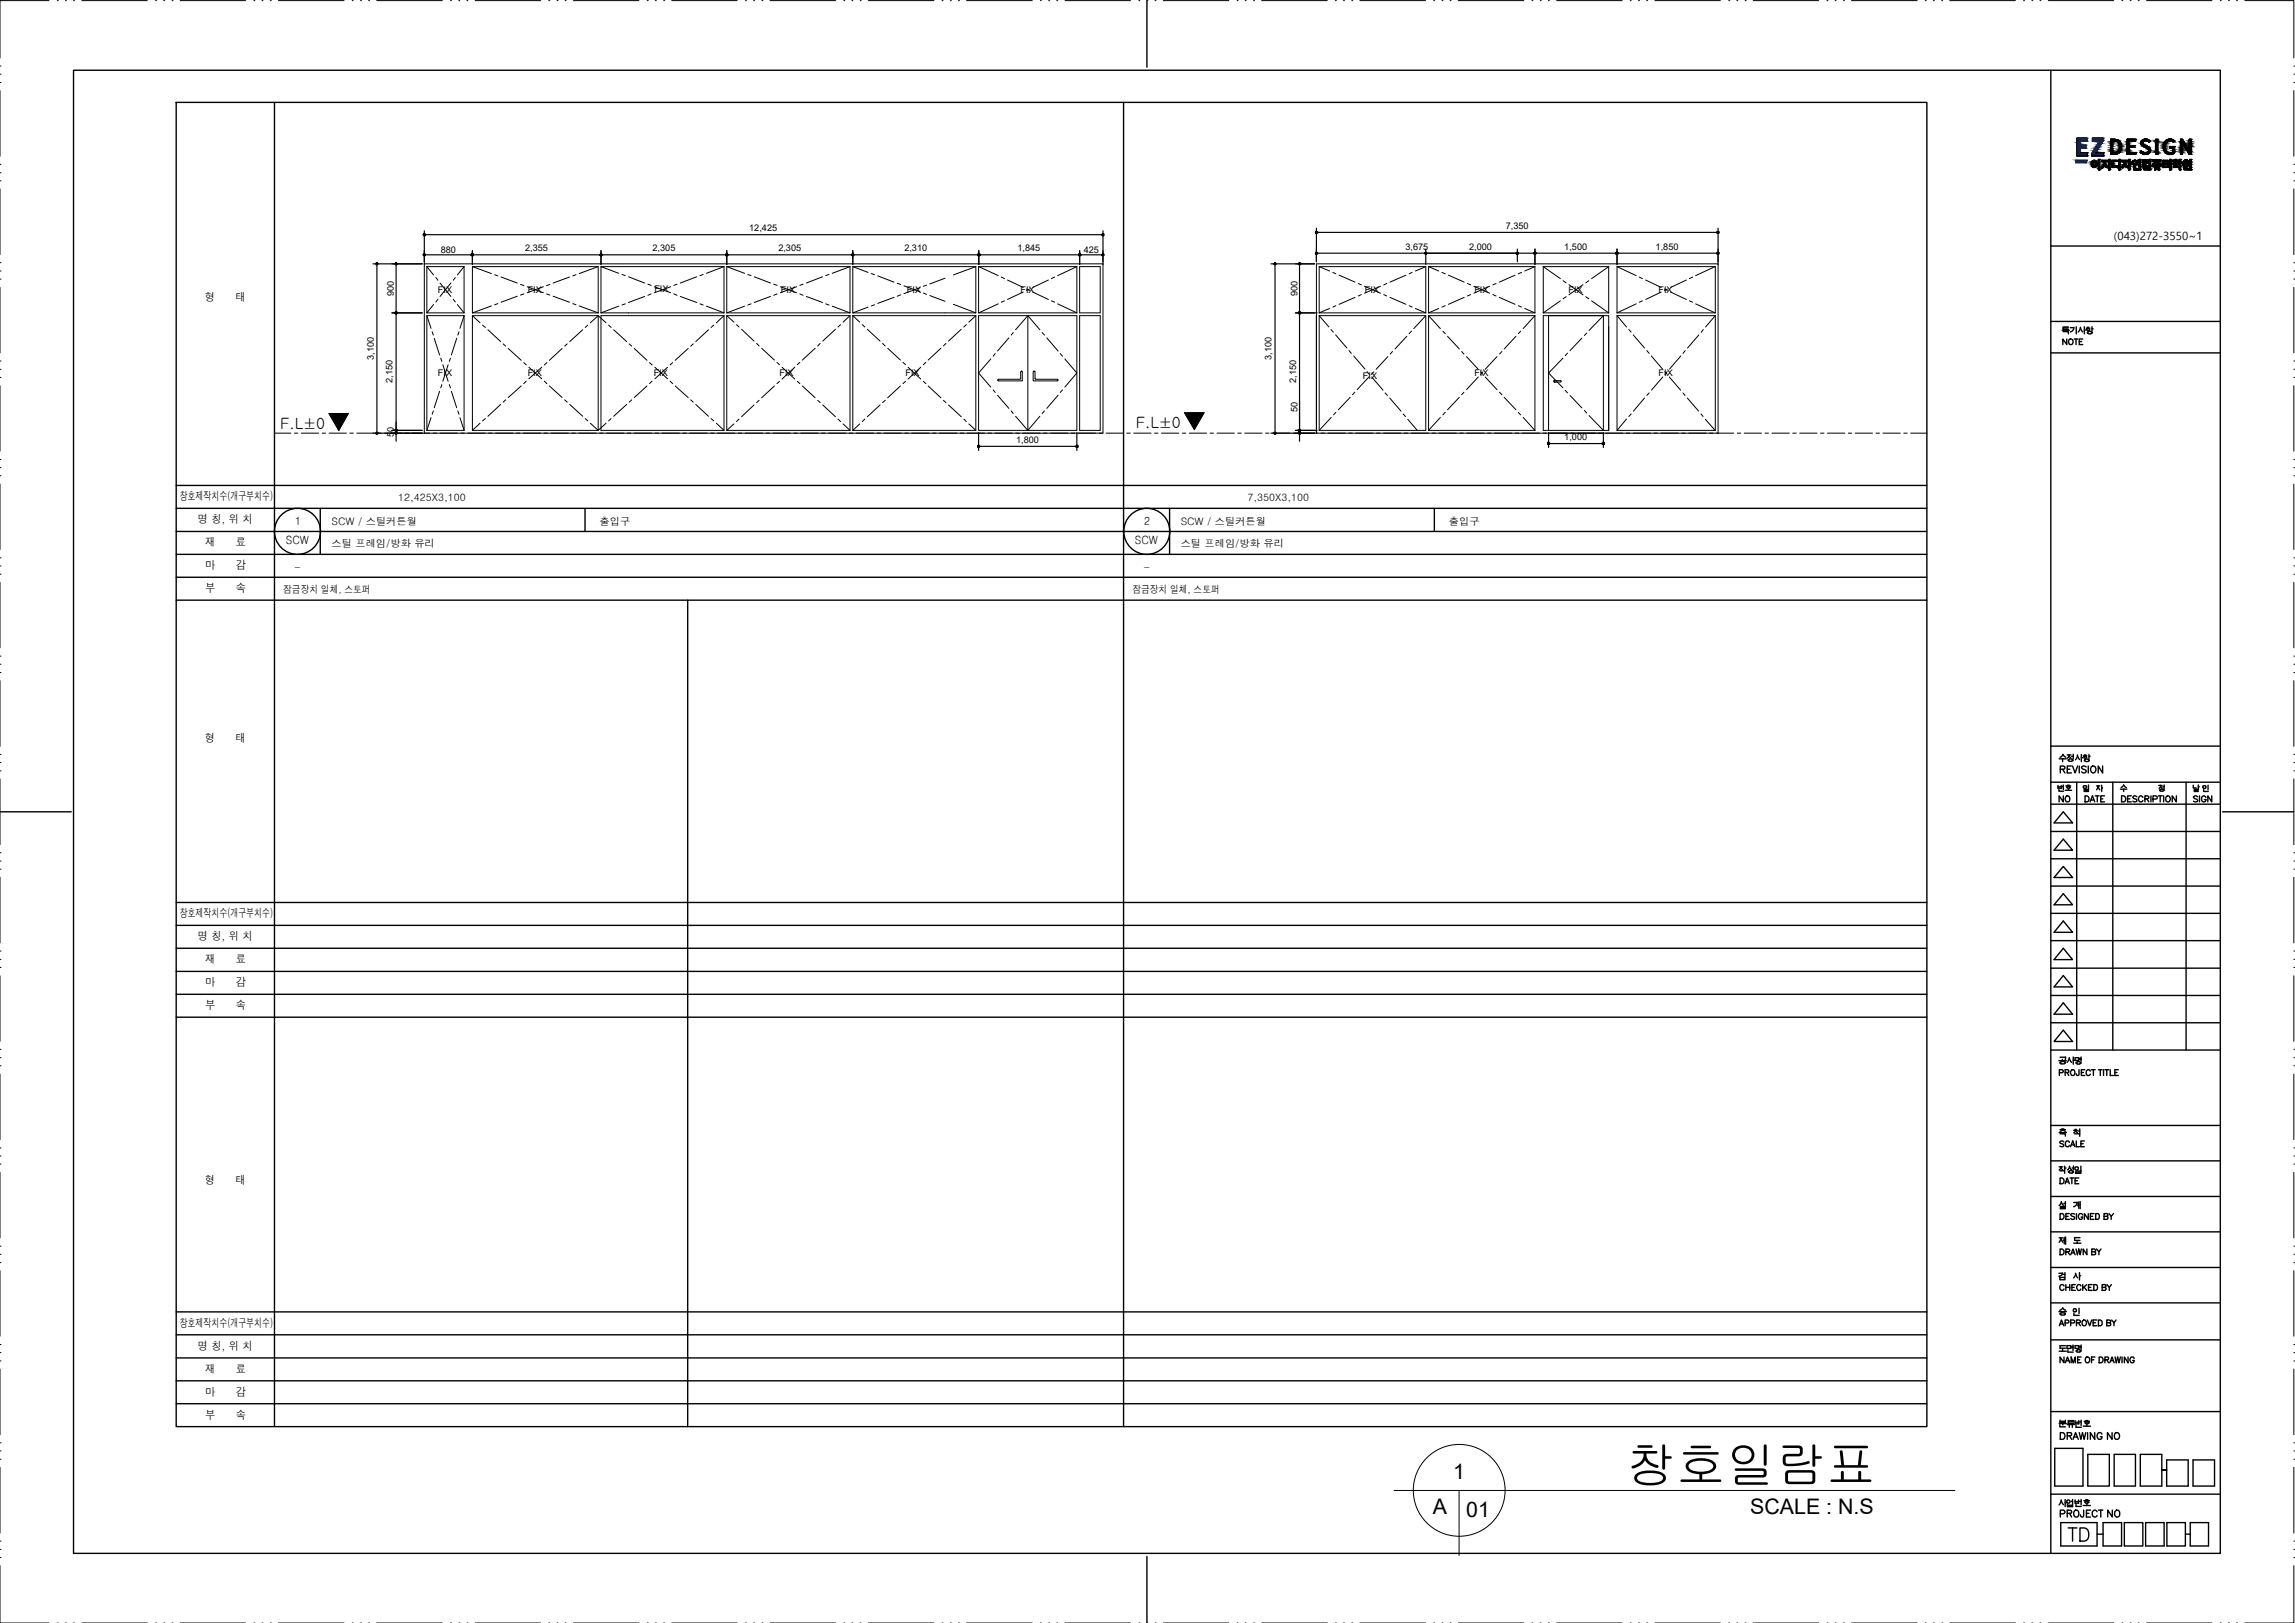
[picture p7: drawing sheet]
<svg xmlns="http://www.w3.org/2000/svg" width="420mm" height="297mm" viewBox="0 0 420 297" stroke-linecap="round" stroke-linejoin="round" font-family="sans-serif">
<defs><g id="words">
<text font-size="9.2" x="297.6" y="271.4">창호일람표</text>
<g font-size="3.9">
<text x="266" y="270.7">1</text>
<text x="262.3" y="277">A</text>
<text x="268.4" y="277.7">01</text>
<text x="320.4" y="277">SCALE : N.S</text>
</g>
<g font-size="2.9">
<text x="51.3" y="78.4">F.L±0</text>
<text x="207.9" y="78.3">F.L±0</text>
</g>
<g font-size="2.1">
<text x="387" y="44">(043)272-3550~1</text>
<text x="37.5" y="55">형</text>
<text x="43.1" y="55">태</text>
<text x="32.9" y="91.6">창호제작치수(개구부치수)</text>
<text x="36.2" y="95.8">명 칭, 위 치</text>
<text x="37.5" y="100">재</text>
<text x="43.2" y="100">료</text>
<text x="52.3" y="99.6">SCW</text>
<text x="54" y="96">1</text>
<text x="207.8" y="99.6">SCW</text>
<text x="209.5" y="96">2</text>
<text x="37.5" y="104.2">마</text>
<text x="43.2" y="104.2">감</text>
<text x="37.5" y="108.4">부</text>
<text x="43.2" y="108.4">속</text>
<text x="37.5" y="135.8">형</text>
<text x="43.1" y="135.8">태</text>
<text x="32.9" y="167.9">창호제작치수(개구부치수)</text>
<text x="36.2" y="172.1">명 칭, 위 치</text>
<text x="37.5" y="176.3">재</text>
<text x="43.2" y="176.3">료</text>
<text x="37.5" y="184.7">부</text>
<text x="37.5" y="180.5">마</text>
<text x="43.2" y="184.7">속</text>
<text x="43.2" y="180.5">감</text>
<text x="37.5" y="216.6">형</text>
<text x="43.1" y="216.6">태</text>
<text x="32.9" y="242.8">창호제작치수(개구부치수)</text>
<text x="36.2" y="247">명 칭, 위 치</text>
<text x="37.5" y="251.2">재</text>
<text x="43.2" y="251.2">료</text>
<text x="37.5" y="255.4">마</text>
<text x="43.2" y="255.4">감</text>
<text x="37.5" y="259.6">부</text>
<text x="43.2" y="259.6">속</text>
</g>
<g font-size="1.9">
<text x="72.9" y="91.8">12,425X3,100</text>
<text x="228.4" y="91.8">7,350X3,100</text>
<text x="60.7" y="96.1">SCW / 스틸커튼월</text>
<text x="60.7" y="100.1">스틸 프레임/방화 유리</text>
<text x="109.8" y="96">출입구</text>
<text x="216.2" y="96.1">SCW / 스틸커튼월</text>
<text x="216.2" y="100.1">스틸 프레임/방화 유리</text>
<text x="265.3" y="96">출입구</text>
<text x="53.9" y="104.5">-</text>
<text x="209.4" y="104.5">-</text>
<text x="51.9" y="108.5">잠금장치 일체, 스토퍼</text>
<text x="207.3" y="108.5">잠금장치 일체, 스토퍼</text>
</g>
<g font-size="1.7">
<text x="275.7" y="41.9">7,350</text>
<text x="80.7" y="46.3">880</text>
<text x="96.1" y="46">2,355</text>
<text x="119.5" y="46">2,305</text>
<text x="137.2" y="42.4">12,425</text>
<text x="142.5" y="46">2,305</text>
<text x="165.6" y="46">2,310</text>
<text x="186.3" y="46">1,845</text>
<text x="198.4" y="46.3">425</text>
<text x="257.3" y="45.7">3,675</text>
<text x="268.9" y="45.7">2,000</text>
<text x="286.4" y="45.7">1,500</text>
<text x="303.1" y="45.7">1,850</text>
<text x="80.2" y="53.6">FIX</text>
<text x="96.6" y="53.6">FIX</text>
<text x="119.8" y="53.4">FIX</text>
<text x="143" y="53.6">FIX</text>
<text x="166" y="53.6">FIX</text>
<text x="186.8" y="53.6">FIX</text>
<text x="249.9" y="53.6">FIX</text>
<text x="269.9" y="53.6">FIX</text>
<text x="287.1" y="53.6">FIX</text>
<text x="303.6" y="53.6">FIX</text>
<text x="72.1" y="54.2" transform="rotate(-90 72.1 54.2)">900</text>
<text x="237.5" y="54.2" transform="rotate(-90 237.5 54.2)">900</text>
<text x="68.4" y="65.9" transform="rotate(-90 68.4 65.9)">3,100</text>
<text x="232.8" y="65.9" transform="rotate(-90 232.8 65.9)">3,100</text>
<text x="71.9" y="70.1" transform="rotate(-90 71.9 70.1)">2,150</text>
<text x="80.2" y="68.9">FIX</text>
<text x="96.6" y="68.9">FIX</text>
<text x="119.7" y="68.9">FIX</text>
<text x="142.7" y="68.9">FIX</text>
<text x="165.8" y="68.9">FIX</text>
<text x="237.3" y="70.1" transform="rotate(-90 237.3 70.1)">2,150</text>
<text x="249.5" y="69.3">FIX</text>
<text x="269.9" y="68.9">FIX</text>
<text x="303.7" y="68.9">FIX</text>
<text x="237.5" y="75.5" transform="rotate(-90 237.5 75.5)">50</text>
<text x="72.1" y="80" transform="rotate(-90 72.1 80)">50</text>
<text x="186" y="81.1">1,800</text>
<text x="286.4" y="80.5">1,000</text>
</g>
</g></defs>
<!-- layer: 0 -->
<g fill="none" stroke="#000" stroke-width=".25">
<path d="M13.5 12.9h393v271.4h-393zM32.3 18.7h320.5v242.4h-320.5zM50.2 18.7v242.4M205.7 18.7v242.4M210 .1v12.2M375.5 12.9v271.4M380.2 28.5h1.9M380.2 28.5h.1M380.2 25.3v3.2M380.9 28h.1M380.9 28h1.2M382.1 28h.1"/>
<path d="M382.1 28v.5M382.1 28.5h.1M382.9 28.5h2.2M382.9 28.5h.1M382.9 28.1v.4M383 29.5a.59 .59 0 0 1 .8 .1 .59 .59 0 0 1 0 .8 .52 .52 0 0 1-.7 .1 .52 .52 0 0 1-.2-.7zM383.2 29.6a.42 .42 0 0 1 .5 .4 .42 .42 0 0 1-.4 .4l-.2-.2zM383.7 28h.1M383.7 28h1.4M384.2 31.1h.2M384.2 31.1h.1M384.2 29.2v1.9"/>
<path d="M384.2 29.2h.1M384.2 29.2h.2M384.4 29.2h.1M384.4 29.2v1.9M384.4 31.1h.1M384.8 29.4v.2h.4M384.8 29.4h.1M384.8 29.4h1v.2M384.8 30.7h.1M385.1 28h.1M385.1 28v.5M385.1 28.5h.1"/>
<path d="M385.2 29.7a.87 .87 0 0 1-.5 .9l.1 .1M385.2 29.7h.1M385.2 29.6v.1M385.2 29.6h.1M385.4 29.6l.1 .6 .4 .3M385.4 29.6h.4M385.4 29.6h.1M385.8 29.6h.1M385.9 30.5h.1M385.9 30.5l-.1 .2-.2-.1-.3-.5-.2 .5-.3 .1M386 31.1h.2M386 31.1h.1"/>
<path d="M386 29.2v1.9M386 29.2h.1M386 29.2h.2M386.2 29.2h.1M386.2 29.2v1.9M386.2 31.1h.1M386.4 25.5h.1M386.4 25.5h.1a1.73 1.73 0 0 1 1.7 .6 1.48 1.48 0 0 1-.7 2.1h-.4M386.4 28.2h.7M386.4 28.2h.1M386.4 25.5v2.7M386.8 25.8h.3"/>
<path d="M386.8 25.8h.1M386.8 25.8v2.1M386.8 27.9h.1M386.8 30.6h.1M386.9 29.5v.9h.8M386.9 29.5h.7M386.9 29.5h.1M387.1 25.8a1.08 1.08 0 0 1 .9 .9 1.08 1.08 0 0 1-.6 1.2h-.6M387.1 25.8h.1M387.1 28.2h.1M387.6 29.4h-.6a.21 .21 0 0 0-.3 0 .21 .21 0 0 0 0 .3v.9h.1M387.6 29.4h.1"/>
<path d="M387.6 29.4v.1M387.6 29.5h.1M387.7 30.4h.1M387.7 30.4v.2h-.9M387.9 31.1h.2M387.9 31.1h.1M387.9 29.2v1.9M387.9 29.2h.1M387.9 29.2h.2M388.1 29.2h.1M388.1 29.2v1.9M388.1 31.1h.1"/>
<path d="M388.5 30.7h.1M388.9 29.7l-.2 .5-.3 .4 .1 .1M388.9 29.7h.1M388.9 29.6v.1M388.9 29.6h.1M388.9 29.6h-.4v-.2h1v.2M389.1 29.6l.1 .5 .4 .4M389.1 29.6h.4M389.1 29.6h.1M389.4 25.5h.1M389.4 25.5h1.6M389.4 28.2h.1"/>
<path d="M389.4 25.5v2.7M389.5 29.6h.1M389.6 30.5h.1M389.6 30.5l-.1 .2-.2-.1-.3-.5-.5 .6M389.7 31.1h.2M389.7 31.1h.1M389.7 29.2v1.9M389.7 29.2h.1M389.7 29.2h.2M389.8 25.8h.1M389.8 25.8v.9M389.8 26.7h.1"/>
<path d="M389.8 26.7h1M389.8 27h1M389.8 27h.1M389.8 27v.9M389.8 27.9h.1M389.8 27.9h1.2M389.9 29.9h.3v.2h-.3M389.9 30.1h.1M389.9 30.1v1M389.9 31.1h.1M389.9 29.2h.1M389.9 29.2v.7"/>
<path d="M389.9 29.9h.1M390.6 30.4v.4a.15 .15 0 0 0 0 .3 .15 .15 0 0 0 .2 0h1.1M390.6 30.4h.1M390.6 30.4h.2M390.8 26.7h.1M390.8 26.7v.3M390.8 27h.1M390.8 30.4v.2a.2 .2 0 0 0 .1 .3 .2 .2 0 0 0 .3-.1h.7v.3M390.8 30.4h.1M391 25.5h.1M391 25.5v.1a.25 .25 0 0 1-.2 .3 .25 .25 0 0 1-.2-.1h-.8M391 27.9h.1"/>
<path d="M391 27.9v.1a.23 .23 0 0 1 0 .3 .23 .23 0 0 1-.3-.1h-1.3M391.6 30.6h.2M391.6 30.6h.1M391.6 29.2v1.4M391.6 29.2h.1M391.6 29.2h.2M391.8 30.6h.1M391.8 29.2h.1M391.8 29.2v1.4M391.9 31.1h.1M392.2 29.8h.1M392.2 29.7v.1"/>
<path d="M392.2 29.7h.1M392.3 29.3h.4a.24 .24 0 0 1 .3 0 .24 .24 0 0 1 .1 .3l-.4 .5a.28 .28 0 0 1-.2 .2 .28 .28 0 0 1-.3-.1l.6-.4M392.3 29.4h.6M392.3 29.4h.1M392.3 29.3v.1M392.3 29.3h.1M392.5 30.4h.1M392.5 30.4h1.2M392.5 31.1h1.2M392.5 31.1h.1M392.5 30.4v.7M392.7 30.6v.3h.8"/>
<path d="M392.7 30.6h.8M392.7 30.6h.1M392.8 26.6a.87 .87 0 0 1 .8 .5 .87 .87 0 0 1-.2 1 1.19 1.19 0 0 1-1.6-.3l.2-.2a.73 .73 0 0 0 .7 .4 .73 .73 0 0 0 .7-.5l-.1-.3-.4-.2M392.8 26.6h.1M392.8 29.8h.1M392.8 29.8h-.6M392.9 27h.1M392.9 29.4a.37 .37 0 0 1-.6 .3h-.1M392.9 29.4h.1M393.5 30.3h.2M393.5 30.3h.1M393.5 29.9v.4"/>
<path d="M393.5 29.9h.1M393.5 29.7h-.4v.2h.4M393.5 29.7h.1M393.5 29.2v.5M393.5 29.2h.1M393.5 29.2h.2M393.5 30.9h.1M393.5 30.6v.3M393.5 30.6h.1M393.6 25.8a.86 .86 0 0 0-1.1-.3 .86 .86 0 0 0-.4 1.1l.8 .4M393.6 25.8h.1M393.6 25.8l-.2 .2a.62 .62 0 0 0-.6-.3 .62 .62 0 0 0-.5 .5l.1 .2 .4 .2"/>
<path d="M393.7 29.2h.1M393.7 29.2v1.1M393.7 30.3h.1M393.7 30.4h.1M393.7 30.4v.7M393.7 31.1h.1M394 30.5h.5v.6M394 30.5h.1M394 30.3v.2M394 30.3h.1M394 30.3h1.7M394.2 29.4h.1a.28 .28 0 0 1 .2 .2 .28 .28 0 0 1 0 .3"/>
<path d="M394.2 29.4h.1M394.2 29.3v.1M394.2 29.3h.1M394.2 29.3h1.4M394.2 30.1h1.4M394.2 30.1h.1M394.2 29.9v.2M394.2 29.9h.1M394.2 29.9h.3M394.5 29.9h.1M394.5 31.1h.1M394.7 25.5h.1"/>
<path d="M394.7 25.5h.3M394.7 28.2h.3M394.7 28.2h.1M394.7 25.5v2.7M394.7 29.4h.4M394.7 29.4h.1M394.7 29.4v.5M394.7 29.9h.1M394.7 29.9h.4M394.7 30.5h.4M394.7 30.5h.1M394.7 30.5v.1a.3 .3 0 0 1 0 .3 .3 .3 0 0 1-.2 .2"/>
<path d="M395 25.5h.1M395 25.5v2.7M395 28.2h.1M395.1 29.4h.1M395.1 29.9h.1M395.1 29.4v.5M395.1 31.1h.2M395.1 31.1h.1M395.1 30.5v.6M395.1 30.5h.1M395.3 29.4h.3M395.3 29.4h.1"/>
<path d="M395.3 29.4v.5M395.3 29.9h.1M395.3 29.9h.3M395.3 30.5h.4M395.3 30.5h.1M395.3 30.5v.6M395.3 31.1h.1M395.6 29.3h.1M395.6 29.3v.1M395.6 29.4h.1M395.6 29.9h.1M395.6 29.9v.2"/>
<path d="M395.6 30.1h.1M395.7 30.5h.1M395.7 30.3h.1M395.7 30.3v.2M396 30.6h.1M396 29.4v1.2M396 29.4h.1M396 29.4h.8M396.1 30.6h.1M396.2 30v.5l.8-.1M396.2 29.5h.6M396.2 29.5h.1"/>
<path d="M396.2 29.5v.4M396.2 29.9h.1M396.2 29.9h.5M396.2 30h.5M396.2 30h.1M396.7 29.9h.1M396.7 29.9v.1M396.7 30h.1M396.8 29.4h.1M396.8 29.4v.1M396.8 29.5h.1M396.9 30h.3"/>
<path d="M396.9 30h.1M396.9 29.9v.1M396.9 29.9h.1M396.9 29.9h.3M397 30.4h.1M397 30.4v.2h-.9M397.2 31.1h.2M397.2 31.1h.1M397.2 30v1.1M397.2 30h.1M397.2 29.9h.1M397.2 29.2v.7"/>
<path d="M397.2 29.2h.1M397.2 29.2h.2M397.4 29.2h.1M397.4 29.2v1.9M397.4 31.1h.1M397.8 29.5h1.1M397.8 29.5h.1M397.8 29.4v.1M397.8 29.4h.1M397.8 29.4h.4M397.8 27.8h.1M397.8 27.1v.7"/>
<path d="M397.8 27.1h.1M398 29.7a.42 .42 0 0 1 .6-.1 .42 .42 0 0 1 0 .7 .42 .42 0 0 1-.6-.1l-.2-.2zM398 30.5h.1M398 30.5h1.2M398 30.6h1M398 30.6h.1M398 30.5v.1M398.1 25.8a1.24 1.24 0 0 0-1.6-.1 1.24 1.24 0 0 0-.4 1.5 1.13 1.13 0 0 0 .7 1 1.13 1.13 0 0 0 1.3-.4v-1M398.1 25.8h.1M398.1 25.8l-.2 .2a.99 .99 0 0 0-1.2 0 .99 .99 0 0 0-.2 1.2 .85 .85 0 0 0 1.3 .6M398.1 26.8h-.9v.2a.3 .3 0 0 0 .2 .2 .3 .3 0 0 0 .3-.1h.1M398.1 26.8h.1"/>
<path d="M398.2 29.4h.1M398.2 29.2v.2M398.2 29.2h.1M398.2 29.2h.2M398.4 29.2h.1M398.4 29.2v.2M398.4 29.4h.1M398.4 29.4h.5M398.9 29.5h.1M398.9 29.4h.1M398.9 29.4v.1M399 29.2v.8a.22 .22 0 0 0-.1 .3 .22 .22 0 0 0 .3 .1"/>
<path d="M399 29.2h.1M399 29.2h.2M399 31.1h.2M399 31.1h.1M399 30.6v.5M399 30.6h.1M399.2 25.5h.1M399.2 25.5h.4l1.3 2.3M399.2 28.2h.1M399.2 25.5v2.7M399.2 29.9h.3M399.2 29.9h.1"/>
<path d="M399.2 29.9v.5M399.2 30.4h.1M399.2 29.2h.1M399.2 29.2v.5M399.2 29.7h.1M399.2 29.7h.3M399.2 30.5h.1M399.2 30.5v.6M399.2 31.1h.1M399.5 29.9h.1M399.5 29.7h.1M399.5 29.7v.2"/>
<path d="M399.5 25.9l1.3 2.3M399.5 25.9h.1M399.5 25.9v.9M399.5 26.8h.1M399.5 26.8v1.2a.2 .2 0 0 1 0 .3 .2 .2 0 0 1-.3-.1M399.6 30.2h.5v.4M399.6 30.2h.1M399.8 29.4a.43 .43 0 0 1 .6-.1 .43 .43 0 0 1 .2 .5l-.7 .1-.1-.2zM399.8 30.5h.2v.3h1.2v.3h-1.2a.22 .22 0 0 1-.2-.1 .22 .22 0 0 1 0-.3zM400.1 30.6h.2M400.1 30.6h.1M400.3 30.2h.1"/>
<path d="M400.3 30.2v.4M400.3 30.6h.1M400.6 30.3v.2h.3M400.6 30.3h.1M400.6 30.3h.3M400.8 28.2h.4M400.8 28.2h.1M400.8 26.9l.1 .9M400.8 26.9h.1M400.8 25.5v1.4M400.8 25.5h.1M400.8 25.5h.4"/>
<path d="M400.8 30h-1.2v.2M400.8 30h.1M400.8 30v.1l-.5 .1M400.9 27.8h.1M400.9 30.3h.1M400.9 29.2v1.1M400.9 29.2h.1M400.9 29.2h.3M400.9 30.6h.3M400.9 30.6h.1M400.9 30.5v.1M400.9 30.5h.1"/>
<path d="M401.2 25.5h.1M401.2 25.5v2.7M401.2 28.2h.1M401.2 29.2h.1M401.2 29.2v1.4M401.2 30.6h.1M401.2 31.1h.1M375.5 45h31M375.5 58.8h31M378.7 59.8h-1v.5h1M379 60h.6M379.7 59.9a.87 .87 0 0 1-.7 .9"/>
<path d="M380.1 59.8v1.3M380.9 59.9v.2M381.6 59.8v1.3M382.1 59.9h.3M383 59.8v.8M375.5 64.6h31M377.5 60.4h1.3M377.7 60.7h1v.4M377.7 60h.9M378.4 62v1.1l-.7-1.1v1.1M378.8 62.2a.45 .45 0 0 1 .6-.1 .45 .45 0 0 1 .1 .6 .4 .4 0 0 1-.4 .4 .4 .4 0 0 1-.4-.4zM379.7 62h.7"/>
<path d="M380.1 62v1.1M380.7 62.5h.4M380.9 60.1l-.4 .7M380.9 60l.4 .7M381.3 62h-.6v1.1h.6M381.6 60.4h.2M381.9 60.1h.7M382.1 60.2v.3M382.1 60.2h.4l.1 .1-.3 .2h-.2M382.1 60.9l.2 .2M382.2 61a.44 .44 0 0 1 .4-.4 .44 .44 0 0 1 .4 .4l-.3 .1h-.3M383 60.2h.2"/>
<path d="M32.3 97.3h320.5M32.3 93h320.5M32.3 88.8h320.5M58.6 93.1v8.4M107.1 93.1v4.2M214.1 93v8.5M262.6 93.1v4.2M32.3 109.8h320.5M32.3 105.6h320.5M32.3 101.5h320.5M125.9 109.8v151.3M375.5 136.6h31"/>
<path d="M377 138.9h1.3M377.6 138.9v.5M378.2 138.6l-.5-.5-.6 .5M378.5 138.2h.6M378.7 139v.2M378.7 139.2l.2 .1M378.8 138.2l-.3 .6M378.8 138.1l.3 .6M378.8 139l-.1 .1M378.8 138.9h.5M378.8 139.3h.5M379.3 138.4h.3"/>
<path d="M379.3 138.9l.2 .2M379.5 139l-.2 .3M379.6 138v.8M380.3 138.2v.1M380.3 138.3l.4 .7M380.3 138.3l-.3 .8M381 138.1v1.3M381 138.7h.3M381.4 138.3h.7M381.6 138.7h.3M381.6 138.5h.3M381.6 138.5v.2"/>
<path d="M381.6 138.2h.3M381.8 139l-.2 .2 .2 .1M381.8 139h.5M381.8 139.3h.5M381.9 138.5v.2M382.3 139l.2 .2-.2 .1M382.4 138.1v.7M382.4 138.4h.3M0 148.6h13M375.5 152.2h31M375.5 157.2h31M375.5 147.2h31"/>
<path d="M375.5 143.2h31M376.8 143.7v.6h.6v-.6M376.8 144h.6M376.9 144.4v.4h.9M377.2 140.8l.7-.1 .1-.4-.8-.1v1.3M377.5 144h.2M377.6 140.8l.4 .7M377.7 158.6l1.7 2h-3.4zM377.7 153.6l1.7 2h-3.4zM377.7 145.7v1.1l-.7-1.1v1.1M377.7 148.6l1.7 2h-3.4zM377.7 143.7v.8"/>
<path d="M378.1 144.6h1.2M378.2 145.8a.45 .45 0 0 1 .6 0 .45 .45 0 0 1 .1 .5 .45 .45 0 0 1-.6 .4 .45 .45 0 0 1-.2-.6zM378.2 143.8h.9M378.4 144.1h.1M378.4 144.1l.2 .1M378.5 140.8h.4M378.5 143.7h.3M378.6 144.2h.2M378.6 144l.4 .1M378.6 144l-.2 .1M378.7 144.4v.2M379 144.2l-.2 .1"/>
<path d="M379 144.1h.1M379.2 140.2h-.7v1.3h.7M379.4 140.2l.5 1.3 .5-1.3M380.2 143.2v49M380.7 140.2v1.3M381.6 144.5h.8v.1h-.8v.3h.8M381.7 145.7a.57 .57 0 0 1 .8 .5 .57 .57 0 0 1-.8 .6zM381.9 143.9l-.3-.1-.2 .2 .2 .3 .3-.1M381.9 143.8l.1 .2-.1 .2M381.9 140.4l-.3-.2-.5 .2v.2l.7 .3 .1 .4a.51 .51 0 0 1-.8 0M382.3 140.2v1.3M382.4 143.7v.7"/>
<path d="M382.7 146.8l.4-1.1 .4 1.1M382.8 146.4h.5M382.9 140.4a.59 .59 0 0 1 .8 .1 .59 .59 0 0 1-.2 .9 .6 .6 0 0 1-.8-.3 .6 .6 0 0 1 .2-.7zM383.6 145.7h.7M383.8 143.8h.6M384 145.7v1.1M384.1 143.9l-.3 .6M384.1 143.8l.3 .8M384.6 146.2h.4M384.8 143.7v1.2M384.8 144.2h.1M384.9 140.2v1.3l-.8-1.3v1.3"/>
<path d="M385.3 145.7h-.7v1.1h.7M386.8 143.2v49M388.2 144.4h1.2M388.3 144.1l.5-.4 .5 .4M388.4 145.7h.4a.58 .58 0 0 1 .4 .5 .58 .58 0 0 1-.4 .6h-.4zM388.8 144.4v.5M389.5 146.2h.4M390.2 145.7h-.7v1.1h.7M391.2 145.8l-.3-.1-.4 .1 .1 .3 .6 .4v.1l-.3 .2-.4-.2M392.3 146a.41 .41 0 0 0-.5-.3 .41 .41 0 0 0-.3 .4 .45 .45 0 0 0 .2 .6 .45 .45 0 0 0 .6-.2M392.7 146.2h.6l.1-.4-.7-.1v1.1M393 146.2l.4 .6"/>
<path d="M393.8 145.7v1.1M394.2 146.2h.7v-.4l-.7-.1v1.1M395.1 145.7h.8M395.2 143.7h.6M395.4 144.5a.4 .4 0 0 0 .3 .3 .4 .4 0 0 0 .4-.1M395.5 145.7v1.1M395.6 144.5l-.2 .1M395.6 144.5h.5l.1 .2M395.8 144.3l-.2-.5-.3 .5M395.9 144h.3M396.1 145.7v1.1M396.2 143.7v.6"/>
<path d="M396.6 145.8a.53 .53 0 0 1 .7 .2 .53 .53 0 0 1-.2 .7 .53 .53 0 0 1-.6-.2 .53 .53 0 0 1 .1-.7zM398.4 145.7v1.1l-.7-1.1v1.1M400.2 143.2v49M401.5 143.7v.5h.6M401.7 144.4h.8v.2h-.8v.3h.8M402.3 145.8l-.3-.1-.4 .1 .2 .4 .5 .3v.1l-.3 .2-.4-.2M402.5 144h.1M402.5 143.7v.6M402.7 145.7v1.1M403.4 144.5v.4h.9M403.9 146a.41 .41 0 0 0-.5-.4 .41 .41 0 0 0-.3 .5 .45 .45 0 0 0 .1 .6 .45 .45 0 0 0 .7-.2v-.2h-.3M404.2 143.7v.9"/>
<path d="M404.9 145.7v1.1l-.7-1.1v1.1M406.9 148.6h13M32.3 177.8h320.5M32.3 173.6h320.5M32.3 169.4h320.5M32.3 165.2h320.5M375.5 177.2h31M375.5 172.2h31M375.5 162.2h31M375.5 167.2h31M377.7 178.5l1.7 2.1h-3.4zM377.7 173.6l1.7 2h-3.4z"/>
<path d="M377.7 168.6l1.7 2h-3.4zM377.7 163.6l1.7 2h-3.4zM32.3 186.2h320.5M32.3 182h320.5M375.5 192.2h31M375.5 187.2h31M375.5 182.2h31M376.9 194.1h1.4M377 196.3h.6l.1-.3-.2-.2h-.5v1M377.1 193.5h1M377.2 194.6l.7 .1M377.2 194.4v.2"/>
<path d="M377.3 194.3h.6M377.4 194.4l-.2 .1M377.6 193.9v.2M377.7 188.5l1.7 2.1h-3.4zM377.7 183.5l1.7 2.1h-3.4zM377.9 194.3l.2 .2-.2 .2M378.1 196.3l.6-.1v-.4h-.6v1M378.2 193.5l-.1 .5M378.4 196.3l.4 .5M378.8 193.6l-.4 .8M378.9 193.7l.4 .7M379.3 195.8a.5 .5 0 0 1 .6 .5 .5 .5 0 0 1-.6 .5l-.2-.3z"/>
<path d="M379.6 193.4v1.4M379.6 194h.2M379.9 193.6h.6v.5h-.6zM380.1 194.5a.46 .46 0 0 0 .4 .3 .46 .46 0 0 0 .4-.2M380.1 194.5l.3-.2 .5 .2M380.6 195.8v1h-.4l-.1-.3M380.7 193.9h.3M380.7 193.7h.3M381 194.5v.1M381 193.4v.8M381 196.3h.4M381.7 195.8h-.7v1h.7"/>
<path d="M382.7 196a.39 .39 0 0 0-.5-.2 .39 .39 0 0 0-.3 .4v.3a.39 .39 0 0 0 .4 .3 .39 .39 0 0 0 .4-.2M382.9 195.8h.7M383.2 195.8v1M384.2 195.8h.7M384.5 195.8v1M385.1 195.8v1M385.4 195.8h.7M385.7 195.8v1M386.3 195.8v1h.6M387.2 196.3h.4M387.8 195.8h-.6v1h.6M375.5 219h31"/>
<path d="M375.5 212.5h31M375.5 206h31M377 207.3h1.3M377 213.6h.7M377 214.1l.3-.6 .3 .6M377.1 214.3h.9v.4M377.1 215.6h.4a.58 .58 0 0 1 .4 .5 .58 .58 0 0 1-.4 .5h-.4zM377.1 207.5h1v.4M377.1 206.7h1M377.4 220l-.1 .2-.3 .4M377.4 219.9l.4 .7M377.4 206.6h.4"/>
<path d="M377.6 207.3v.2M377.6 206.7l-.4 .3M377.7 206.7l.5 .3M377.8 209l-.2-.2-.5 .2v.2l.7 .4v.1l-.2 .2-.5-.2M378 213.4v.8M378 213.8h.2M378.1 216.6l.4-1 .3 1M378.1 219.9v.8M378.2 216.3h.5M378.7 214.4v.1M378.7 214.5l.4 .2 .5-.1M378.8 209.1a.37 .37 0 0 0-.4-.3 .37 .37 0 0 0-.3 .4v.3a.37 .37 0 0 0 .3 .4 .37 .37 0 0 0 .4-.3"/>
<path d="M378.9 214.3l-.2 .1M378.9 214.3h.5M379 215.6h.6M379.1 209.9l.4-1.1 .4 1.1M379.2 209.5h.5M379.3 214.1l-.4-.6-.4 .6M379.3 215.6v1M379.3 213.8h.3M379.4 214.3l.1 .1M379.6 214.4v.1M379.6 213.4v.8M379.6 206.9h.7"/>
<path d="M379.8 207.5h.9v.5M379.9 206.7h.2M379.9 216.1h.4M379.9 214.1h.5M380 206.8l-.3 .5M380 214.3h1v.2h-1v.2h1M380 206.8l.3 .5M380.1 208.8v1.1h.6M380.4 213.6l.1 .2-.1 .2M380.4 213.6h-.5v.4M380.4 207h.3M380.6 215.6h-.7v1h.7"/>
<path d="M380.6 219.9v1.3M380.7 206.6v.8M380.8 219.9v1.3M381 213.4v.8M381 209.3h.4M381.6 208.8h-.6v1.1h.6M375.5 238.4h31M375.5 232h31M375.5 225.5h31M376.9 233h.7l-.1 .3-.5 .2M376.9 233.6h.1M377 227.4l.3-.7 .4 .7"/>
<path d="M377 226.6h.7M377.1 239.8l.6-.4 .5 .4M377.1 233.8h.9v.4h-.9zM377.1 228.6h.4a.58 .58 0 0 1 .4 .5 .58 .58 0 0 1-.4 .5h-.4zM377.1 222.1h.4a.57 .57 0 0 1 .4 .5 .57 .57 0 0 1-.4 .6h-.4zM377.2 220.8h.9v.2h-.9v.2h.9M377.3 226.6v.1M377.7 227h.2M377.8 233.2h.2M377.8 220.2h.3M377.9 235.4a.39 .39 0 0 0-.5-.3 .39 .39 0 0 0-.3 .4v.2a.39 .39 0 0 0 .3 .5 .39 .39 0 0 0 .5-.3M377.9 226.5v1.2"/>
<path d="M378 232.9v.8M378.2 226.4v1.3M378.2 229.1h.6l.1-.3-.2-.2h-.5v1M378.2 235.6h.7M378.2 235.1v1.1M378.2 222.6h.4M378.5 229.1l.4 .5M378.8 222.1h-.6v1.1h.6M378.9 235.1v1.1M379.1 229.6l.4-1 .4 1M379.3 229.3h.5M379.3 235.6h.4"/>
<path d="M379.6 239.6h.5M379.6 233.9l.4-.7 .4 .7M379.6 227.5h1.4M379.6 220.1l.7-.1a.87 .87 0 0 1-.7 .9M379.7 239.6l-.1 .2 .1 .2M379.8 222.2l-.2-.1-.5 .1 .2 .4 .5 .1-.1 .4-.4 .1-.2-.2M379.9 235.1h-.6v1.1h.6M380 233v.2M380.1 239.6v.4h-.5M380.1 228.6l.2 1 .3-1 .2 1 .2-1M380.2 222.1v1.1M380.3 227.2v.3"/>
<path d="M380.4 220.4h.2M380.4 220.7h.2M380.6 239.4v1M380.7 232.9v1.4M380.7 233.5h.2M380.8 226.5h-1v.5h1M381 235.4a.39 .39 0 0 0-.5-.3 .39 .39 0 0 0-.3 .4v.2a.39 .39 0 0 0 .3 .5 .39 .39 0 0 0 .5-.3M381.3 222.4a.39 .39 0 0 0-.5-.3 .39 .39 0 0 0-.3 .4v.2a.38 .38 0 0 0 .4 .5 .38 .38 0 0 0 .4-.5h-.3M381.3 235.1v1.1M381.6 235.6l.4 .6M382 235.1l-.7 .7M382.1 228.6v1l-.7-1v1"/>
<path d="M382.3 222.1v1.1l-.7-1.1v1.1M382.4 235.6h.4M382.7 222.6h.4M382.9 229.1l.7 .1v.4h-.2h-.5v-1l.7 .1v.3l-.2 .1M383 235.1h-.6v1.1h.6M383.3 235.1h.4a.57 .57 0 0 1 .3 .5 .57 .57 0 0 1-.3 .6h-.4zM383.4 222.1h-.7v1.1h.7M383.7 222.1h.3a.57 .57 0 0 1 .4 .5 .57 .57 0 0 1-.4 .6h-.3zM383.8 228.6l.5 .5v.5M384.6 228.6l-.3 .5M384.9 235.6h.4l.3 .2v.2l-.3 .2h-.4v-1.1l.6 .1 .1 .2-.3 .2M385.2 222.6l.7 .1v.3l-.2 .2h-.5v-1.1l.7 .1-.1 .4h-.1"/>
<path d="M385.7 235.1l.5 .5 .3-.5M386.1 222.1l.4 .5 .4-.5M386.2 235.6v.6M386.5 222.6v.6M32.3 256.9h320.5M32.3 252.7h320.5M32.3 248.5h320.5M32.3 244.3h320.5M32.3 240.1h320.5M375.5 245.2h31M375.5 258.3h31M376.9 240.1h1.4"/>
<path d="M377 247.3h1.3M377 242.6l.4-1 .4 1M377.1 259.9v.5h1v-.5M377.1 242.3h.6M377.3 240.3h.6M377.4 240.3l-.3 .2 .2 .1 .6 .1M377.6 247v.3M377.9 248.4v1l-.8-1v1M377.9 240.3l.2 .2-.2 .1M378.1 242.1h.6v-.4l-.6-.1v1M378.1 249.4l.4-1 .4 1M378.1 246.3h-1v.4h1"/>
<path d="M378.2 249h.6M378.4 246.3h.7v.5h-.7zM378.6 247v.5h1M378.6 260h1v.2h-1v.3h1M379.1 242.1h.6l.1-.4-.7-.1v1M379.2 249.4v-1l.4 1 .3-1v1M379.3 246.5h.2M379.3 246.7h.2M379.5 246.2v1M379.7 240.3v.4h1M379.9 246.3h.7v.5h-.7zM379.9 260v.6h.7v-.6"/>
<path d="M380.1 247.3l.2 .1M380.1 247.2v.1M380.2 242.1l.5-.1 .2-.2-.3-.2h-.4v1M380.3 247.1l-.2 .1M380.3 247h.5M380.3 247.4h.5M380.4 248.9h.3M380.5 242.1l.4 .5M380.7 246.6h.3M380.7 246.4h.3M380.8 247.1l.1 .1M380.9 247.3l-.1 .1"/>
<path d="M381 247.2v.1M381 246.2v.8M381 259.9v1M381 248.4h-.6v1h.6M381.3 241.8a.5 .5 0 0 1 .7 .2 .5 .5 0 0 1-.5 .6l-.3-.3zM381.8 248.5a.49 .49 0 0 1 .8 .3 .49 .49 0 0 1-.6 .6l-.2-.4zM381.8 260h.4M382.1 241.6l.5 1 .3-1M382.9 248.9h.4M383.2 242.1h.4M383.5 248.4h-.6v1M383.9 241.6h-.7v1h.7"/>
<path d="M384.2 241.6a.58 .58 0 0 1 .6 .2 .58 .58 0 0 1 0 .7l-.6 .1zM384.3 248.4h.3a.55 .55 0 0 1 .4 .5 .55 .55 0 0 1-.4 .5h-.3zM385.4 248.9l.6-.1v-.4h-.6v1M385.7 242.1l.7 .1v.4h-.2h-.5v-1l.7 .1v.3l-.2 .1M385.7 248.9l.3 .5M386.2 249.4l.5-1 .4 1M386.4 249h.5M386.6 241.6l.4 .5 .4-.5M387 242.1v.5M387.2 248.4l.2 1 .3-1 .2 1 .3-1M388.5 248.4v1M389.6 248.4v1l-.7-1v1"/>
<path d="M390.7 248.6a.39 .39 0 0 0-.4-.2 .39 .39 0 0 0-.4 .3v.3a.38 .38 0 0 0 .4 .4 .38 .38 0 0 0 .4-.4h-.3M375.5 273.5h31M376.2 265.1h5.1v6.9h-5.1zM377 260.5h1.3M377.1 260.8v.3h1M377.1 260.1h1M377.2 277.1l.7-.1 .1-.4-.3-.2h-.5v1.3M377.2 262.2h.4a.65 .65 0 0 1 .5 .6 .65 .65 0 0 1-.5 .6h-.4zM377.3 278.7h6.6v4.2h-6.6zM377.3 274.7l-.3 .7M377.4 274.5v.2M377.4 274.7l.4 .7"/>
<path d="M377.7 260.5v.3M378.1 274.4v1.3M378.1 275h.2M378.4 274.6h.5M378.5 277l.7-.1v-.4l-.7-.1v1.3M378.5 262.8l.7-.1v-.5h-.7v1.2M378.5 260.7h1.3M378.5 274.6l-.1 .2 .1 .2M378.5 275.3v.4h.9v-.4M378.5 275.5h.9M378.6 279.6h1.6M378.8 260.7v.5"/>
<path d="M378.9 274.6l.1 .2-.1 .2h-.5M378.9 277l.4 .7M378.9 262.8l.4 .6M379.2 274.8h.2M379.4 260.7v.5M379.4 274.4v.8M379.4 279.6v2.5M379.5 263.4l.5-1.2 .5 1.2M379.7 263h.6M379.9 276.5a.62 .62 0 0 1 .7 .4 .62 .62 0 0 1-.4 .8 .65 .65 0 0 1-.6-.5 .65 .65 0 0 1 .3-.7zM379.9 274.5v.6h.6v-.6M379.9 274.8h.6"/>
<path d="M379.9 260.3h.7M380.1 260.8v.4h.9M380.1 275.3v.4h.9M380.7 262.2l.3 1.2 .3-1.2 .3 1.2 .2-1.2M380.7 274.8h.3M380.7 260.3h.3M380.8 279.6h.8a1.29 1.29 0 0 1 .8 1.2 1.29 1.29 0 0 1-.8 1.3h-.8zM381 274.4v1M381.4 275.5h1.3M381.4 261h1.3M381.5 276.4l-.1 1.1-.3 .2-.2-.5M381.5 274.6h1"/>
<path d="M381.6 260.1h.9M381.7 260.4h.1M381.8 260.4l.4 .2M381.8 260.4l.3-.1 .3 .1M381.8 274.5h.4M381.9 275.1h.3M382 277h.4M382.1 260.7v.3M382.1 275.2v.3M382.2 262.2v1.2M382.2 266.2h4v5.8h-4zM382.4 274.9a.3 .3 0 0 0-.4-.2 .3 .3 0 0 0-.2 .3l.1 .1"/>
<path d="M382.4 274.9v.1M382.4 274.9l-.2 .2M382.4 260.4l-.2 .1M382.7 276.4h-.7v1.3h.7M383.5 262.2v1.2l-.8-1.2v1.2M383.9 276.7a.46 .46 0 0 0-.5-.3 .46 .46 0 0 0-.4 .5 .53 .53 0 0 0 .2 .6 .53 .53 0 0 0 .7 0v-.1M384.2 276.4h.8M384.6 276.4v1.3M384.8 262.5a.46 .46 0 0 0-.5-.3 .46 .46 0 0 0-.4 .5v.3a.45 .45 0 0 0 .5 .4 .45 .45 0 0 0 .4-.4h-.3M385 278.7h3.4v4.2h-3.4zM386.7 262.2v1.2l-.9-1.2v1.2M386.7 276.4v1.3l-.8-1.3v1.3"/>
<path d="M387.1 266.2h3.8v5.8h-3.8zM387.2 276.7a.46 .46 0 0 1 .5-.3 .46 .46 0 0 1 .4 .5v.3a.47 .47 0 0 1-.5 .5 .47 .47 0 0 1-.5-.5zM387.2 262.4l.1-.2a.59 .59 0 0 1 .7 .6 .59 .59 0 0 1-.7 .6l-.2-.4zM388.9 278.7h3.4v4.2h-3.4zM391.8 266.2h4v5.8h-4zM392.8 278.7h3.4v4.2h-3.4zM396.7 269h-.9h.9M396.7 267.2h3.9v4.8h-3.9zM396.7 278.7h3.4v4.2h-3.4zM401 278.7h3.3v4.2h-3.3zM401.5 267.2h3.9v4.8h-3.9zM210 284.8v12.2"/>
<path d="M383.9 280.8h1.1M400.1 280.8h.9"/>
<circle cx="390.8" cy="29.8" r=".49"/>
<circle cx="390.9" cy="29.8" r=".3"/>
<circle cx="398.3" cy="29.9" r=".22"/>
<circle cx="400.2" cy="29.6" r=".21"/>
<circle cx="54.5" cy="97.2" r="4.2"/>
<circle cx="210" cy="97.2" r="4.2"/>
<circle cx="403.6" cy="144" r=".28"/>
</g>
<!-- layer: TXT -->
<g fill="none" stroke="#000" stroke-width=".18">
<path d="M60.2 75.7h3.6l-1.8 3.1zM216.9 75.6h3.5l-1.7 3zM255.2 272.8h102.7M267.1 272.8v11.9"/>
<circle cx="267.1" cy="272.8" r="8.4"/>
</g>
<!-- layer: 0 -->
<g fill="#000" stroke="#000" stroke-width=".18">
<path d="M383.2 30.6h.4zM383.3 29.4h.2zM384.7 30.6h.4zM387.1 30.4h.6zM387.3 30.4h.4zM387.5 30.4h.2zM387.6 30.4h.1zM387.9 26.4h.4zM388.5 30.7h.1zM390.7 30.2h.3zM392.2 29.8h.2zM392.3 29.7h.8z"/>
<path d="M392.3 30.3h.1zM392.6 25.5h.5zM392.6 28.3h.3zM392.6 29.7h.5zM392.6 30h.3zM392.8 29.7h.3zM392.7 25.5h.2zM393.1 25.9h.5zM393.3 25.9h.2zM396.1 26.5h.4zM396.2 26.1h.4zM396.2 27.7h.5z"/>
<path d="M396.3 26h.4zM396.5 30.5h.5zM396.7 25.6h1.2zM397 25.5h.6zM397.2 28.3h.2zM397.6 25.8h.5zM397.6 25.9h.5zM398.1 30.3h.4zM398.2 29.6h.2zM399.6 30h1.2zM399.9 30h.9zM400 29.9h.4z"/>
<path d="M400.1 29.3h.2zM400.5 30h.3zM400.6 30h.2z"/>
<path d="M382.9 29.7h.3zM382.9 29.7h.3z"/>
<path d="M382.9 30.3h.3zM382.9 30.3h.3z"/>
<path d="M383 30.4h.2zM383 30.4h.2z"/>
<path d="M383 30.5h.8zM383 30.5h.8z"/>
<path d="M382.9 29.8h.2zM382.9 29.8h.2z"/>
<path d="M382.9 29.8l.2 .1zM382.9 29.8l.2 .1z"/>
<path d="M382.9 29.9l.2 .1v-.1zM382.9 29.9l.2 .1h-.2z"/>
<path d="M382.9 30l.2 .1zM382.9 30l.2 .1z"/>
<path d="M382.9 30.1h.2zM382.9 30.1h.2z"/>
<path d="M382.9 30.1l.2 .1zM382.9 30.1l.2 .1z"/>
<path d="M382.9 30.2l.3 .1zM382.9 30.2l.3 .1z"/>
<path d="M382.9 29.7h.3zM382.9 29.7l.2 .1z"/>
<path d="M382.9 30.3h.3zM382.9 30.3h.3z"/>
<path d="M383 29.7h.2zM383 29.7h.2z"/>
<path d="M383 30.3l.2 .1zM383 30.3l.2 .1z"/>
<path d="M383.2 30.6h.3zM383.3 30.6h.2z"/>
<path d="M383 29.6h.2zM383 29.6h.2z"/>
<path d="M383 29.6h.2zM383 29.6l.2 .1z"/>
<path d="M383 30.4h.3zM383 30.4h.3z"/>
<path d="M383 29.6h.3zM383 29.6h.2z"/>
<path d="M383 30.4l.3 .1zM383 30.4l.3 .1z"/>
<path d="M383 29.5h.3zM383 29.5h.4z"/>
<path d="M383 29.5h.3zM383 29.5l.3 .1z"/>
<path d="M383 30.5h.4zM383 30.5h.4z"/>
<path d="M383.3 29.4h.3zM383.2 29.4h.4z"/>
<path d="M383.5 30.4h.3zM383.5 30.4h.3z"/>
<path d="M383.2 29.4h.5zM383.1 29.4h.6z"/>
<path d="M383.6 29.7h.2zM383.6 29.7h.2z"/>
<path d="M383.6 30.3h.2zM383.6 30.3h.2z"/>
<path d="M383.1 29.4l.7 .1zM383 29.5h.8z"/>
<path d="M383.1 30.6h.6zM383.1 30.6h.5z"/>
<path d="M383 29.5h.8zM383 29.5h.8z"/>
<path d="M383.4 29.5h.4zM383.4 29.5h.4z"/>
<path d="M383.5 29.5l.3 .1zM383.5 29.5l.3 .1z"/>
<path d="M383.5 29.6h.3zM383.5 29.6h.3z"/>
<path d="M383.5 30.4l.3 .1zM383.5 30.4l.3 .1z"/>
<path d="M383.5 30.5h.3zM383.4 30.5h.4z"/>
<path d="M383 30.5h.8zM383 30.5l.7 .1z"/>
<path d="M383.5 29.6h.3zM383.5 29.6h.3z"/>
<path d="M383.5 29.6l.3 .1zM383.5 29.6l.3 .1z"/>
<path d="M383.6 29.7h.2zM383.6 29.7h.2z"/>
<path d="M383.6 30.3l.2 .1zM383.6 30.3l.2 .1z"/>
<path d="M383.5 30.4h.3zM383.5 30.4h.3z"/>
<path d="M383.6 29.7l.2 .1zM383.6 29.7l.2 .1z"/>
<path d="M383.7 29.8h.2zM383.7 29.8h.2z"/>
<path d="M383.7 30.2l.1 .1zM383.7 30.2l.1 .1z"/>
<path d="M383.6 30.3h.2zM383.6 30.3h.2h-.2z"/>
<path d="M383.7 29.8l.2 .1zM383.7 29.8l.2 .1z"/>
<path d="M383.7 29.9l.2 .1v-.1zM383.7 29.9l.2 .1h-.2z"/>
<path d="M383.7 30l.2 .1zM383.7 30l.2 .1z"/>
<path d="M383.7 30.1h.2zM383.7 30.1h.2z"/>
<path d="M383.7 30.1h.2zM383.7 30.1l.1 .1z"/>
<path d="M384.2 29.2h.2zM384.2 29.2h.2zM384.2 29.2h.2zM384.2 29.2h.2z"/>
<path d="M384.2 29.2h.2zM384.2 29.2h.2z"/>
<path d="M384.2 29.2l.2 .1zM384.2 29.2l.2 .1z"/>
<path d="M384.2 29.3h.2zM384.2 29.3h.2z"/>
<path d="M384.2 29.3l.2 .1zM384.2 29.3l.2 .1z"/>
<path d="M384.2 29.4l.2 .1v-.1zM384.2 29.4l.2 .1h-.2z"/>
<path d="M384.2 29.5l.2 .1v-.1zM384.2 29.5l.2 .1h-.2z"/>
<path d="M384.2 29.6l.2 .2v-.2zM384.2 29.6l.2 .2h-.2z"/>
<path d="M384.2 29.8l.2 .3v-.3zM384.2 29.8l.2 .3h-.2z"/>
<path d="M384.2 30.1l.2 .4v-.4zM384.2 30.1l.2 .4h-.2z"/>
<path d="M384.2 30.5l.2 .1v-.1zM384.2 30.5l.2 .1h-.2z"/>
<path d="M384.2 30.6l.2 .2v-.2zM384.2 30.6l.2 .2h-.2z"/>
<path d="M384.2 30.8l.2 .1zM384.2 30.8l.2 .1z"/>
<path d="M384.2 30.9l.2 .1zM384.2 30.9l.2 .1z"/>
<path d="M384.2 31h.2zM384.2 31h.2zM384.2 31h.2zM384.2 31h.2z"/>
<path d="M384.2 31l.2 .1zM384.2 31l.2 .1zM384.2 31.1h.2zM384.2 31.1h.2zM384.2 31.1h.2zM384.2 31.1h.2z"/>
<path d="M384.7 30.6h.4zM384.7 30.6h.4zM384.7 30.6h.4zM384.7 30.6h.4z"/>
<path d="M384.8 29.4h1zM384.8 29.4h1zM384.8 29.4h1zM384.8 29.4h1zM384.8 29.4h1zM384.8 29.4h1z"/>
<path d="M384.8 30.7h.1zM384.8 30.7h.1z"/>
<path d="M384.8 30.6h.1zM384.8 30.6h.2z"/>
<path d="M384.8 30.6h.1zM384.8 30.6l.1 .1z"/>
<path d="M384.7 30.6h.3zM384.7 30.6h.3zM384.7 30.6h.3zM384.7 30.6h.4z"/>
<path d="M384.7 30.6h.3zM384.7 30.6h.3z"/>
<path d="M384.7 30.6h.3zM384.7 30.6h.3z"/>
<path d="M384.8 30.5l.3 .1zM384.7 30.6h.4zM384.7 30.6h.4z"/>
<path d="M385.1 30.1h.2zM385.1 30.1h.2z"/>
<path d="M385.1 30.1h.2zM385.1 30.1h.2zM385.1 30.1h.2zM385.1 30.1h.2z"/>
<path d="M384.9 30.5h.2zM384.8 30.5h.3z"/>
<path d="M385.2 29.6h.2zM385.2 29.6h.2zM385.2 29.6h.2zM385.2 29.6h.2zM385.2 29.6h.2zM385.2 29.6h.2zM385.2 29.6h.2zM385.2 29.6h.2z"/>
<path d="M384.9 30.4h.3zM384.9 30.4l.2 .1h-.2zM384.9 30.5h.2zM384.9 30.5h.2z"/>
<path d="M385 30.3h.2zM385 30.3l.2 .1h-.3z"/>
<path d="M385.1 30.1l.2 .1zM385.1 30.1l.2 .1z"/>
<path d="M385.1 30.2h.2zM385.1 30.2h.2z"/>
<path d="M385.1 30.2h.2zM385 30.3h.2zM385 30.3h.2zM385 30.3h.2z"/>
<path d="M385.2 29.6h.2zM385.2 29.6h.2z"/>
<path d="M385.2 29.6l.2 .1zM385.2 29.6l.2 .1zM385.2 29.7h.2zM385.2 29.7h.2z"/>
<path d="M385.2 29.7h.2zM385.2 29.7h.2zM385.2 29.7h.2zM385.2 29.7h.2z"/>
<path d="M385.2 29.7h.2zM385.2 29.7h.2zM385.2 29.7h.2zM385.2 29.7h.2zM385.2 29.7h.2zM385.2 29.7h.2zM385.2 29.7h.2zM385.2 29.7h.2zM385.2 29.7h.2zM385.2 29.7h.2zM385.2 29.7h.2zM385.2 29.7h.2zM385.2 29.7h.2zM385.2 29.7h.2z"/>
<path d="M385.2 29.7l.2 .1zM385.2 29.7l.2 .1zM385.2 29.8h.2zM385.2 29.8h.2z"/>
<path d="M385.2 29.8l.2 .1zM385.2 29.8l.2 .1h-.3z"/>
<path d="M385.1 29.9l.3 .1zM385.1 29.9l.3 .1z"/>
<path d="M385.1 30h.3zM385.1 30h.3z"/>
<path d="M385.1 30h.3zM385.1 30h.3z"/>
<path d="M385.1 30l.4 .1zM385.1 30l.4 .1h-.4zM385.1 30.1h.4zM385.1 30.1h.4zM385.3 30.1h.2zM385.3 30.1h.2z"/>
<path d="M385.3 30.1l.2 .1zM385.3 30.1l.2 .1z"/>
<path d="M385.3 30.2h.2zM385.3 30.2h.2z"/>
<path d="M385.3 30.2l.3 .1zM385.3 30.2l.3 .1z"/>
<path d="M385.5 30.5h.4zM385.5 30.5h.4z"/>
<path d="M385.4 30.3h.2zM385.4 30.3h.2z"/>
<path d="M385.4 30.3h.3zM385.4 30.3h.3z"/>
<path d="M385.4 30.3l.3 .1zM385.4 30.3l.3 .1z"/>
<path d="M385.4 30.4h.3zM385.4 30.4h.3z"/>
<path d="M385.4 30.4l.4 .1zM385.4 30.4l.4 .1z"/>
<path d="M385.7 30.6h.1zM385.7 30.6h.1z"/>
<path d="M384.8 29.4h1zM384.8 29.4h1zM384.8 29.4h1zM384.8 29.4h1zM384.8 29.4h1zM384.8 29.4h1z"/>
<path d="M384.8 29.4h1zM384.8 29.4h1zM384.8 29.4h1zM384.8 29.4h1z"/>
<path d="M384.8 29.4l1 .1zM384.8 29.4l1 .1z"/>
<path d="M384.8 29.5h1zM384.8 29.5h1zM384.8 29.5h1zM384.8 29.5h1zM384.8 29.5h1zM384.8 29.5h1zM384.8 29.5h1zM384.8 29.5h1z"/>
<path d="M384.8 29.5l1 .1zM384.8 29.5l1 .1zM384.8 29.6h1zM384.8 29.6h1zM384.8 29.6h1zM384.8 29.6h1z"/>
<path d="M385.5 30.5h.4zM385.5 30.5h.4zM385.5 30.5h.4zM385.5 30.5h.4z"/>
<path d="M385.6 30.6h.2zM385.6 30.6h.2z"/>
<path d="M385.6 30.6h.2zM385.6 30.6h.2z"/>
<path d="M385.5 30.5h.4zM385.5 30.5h.4zM385.5 30.5h.4zM385.5 30.5h.4zM385.5 30.5h.4zM385.5 30.5h.4zM385.5 30.5h.4zM385.5 30.5h.4z"/>
<path d="M385.5 30.5h.4zM385.5 30.5l.3 .1z"/>
<path d="M386 29.2h.2zM386 29.2h.2zM386 29.2h.2zM386 29.2h.2z"/>
<path d="M386 29.2h.2zM386 29.2h.2z"/>
<path d="M386 29.2l.2 .1zM386 29.2l.2 .1z"/>
<path d="M386 29.3h.2zM386 29.3h.2z"/>
<path d="M386 29.3l.2 .1zM386 29.3l.2 .1z"/>
<path d="M386 29.4l.2 .1v-.1zM386 29.4l.2 .1h-.2z"/>
<path d="M386 29.5l.2 .1v-.1zM386 29.5l.2 .1h-.2z"/>
<path d="M386 29.6l.2 .2v-.2zM386 29.6l.2 .2h-.2z"/>
<path d="M386 29.8l.2 .3v-.3zM386 29.8l.2 .3h-.2z"/>
<path d="M386 30.1l.2 .4v-.4zM386 30.1l.2 .4h-.2z"/>
<path d="M386 30.5l.2 .1v-.1zM386 30.5l.2 .1h-.2z"/>
<path d="M386 30.6l.2 .2v-.2zM386 30.6l.2 .2h-.2z"/>
<path d="M386 30.8l.2 .1v-.1zM386 30.8l.2 .1h-.2z"/>
<path d="M386 30.9h.2zM386 30.9h.2z"/>
<path d="M386 30.9l.2 .1zM386 30.9l.2 .1z"/>
<path d="M386 31h.2zM386 31h.2z"/>
<path d="M386 31l.2 .1zM386 31l.2 .1zM386 31.1h.2zM386 31.1h.2zM386 31.1h.2zM386 31.1h.2z"/>
<path d="M386.4 25.5h.7zM386.4 25.5h.7zM386.4 25.5h.7zM386.4 25.5h.7z"/>
<path d="M386.4 25.8h.4zM386.4 25.8h.4z"/>
<path d="M386.4 25.8h.4zM386.4 25.8h.4z"/>
<path d="M386.4 27.9h.4zM386.4 27.9h.4z"/>
<path d="M386.4 27.9h.4zM386.4 27.9h.4z"/>
<path d="M386.7 30.4h.2zM386.7 30.4h.2z"/>
<path d="M386.7 30.4h.2zM386.7 30.4h.2z"/>
<path d="M386.7 30.4h1zM386.7 30.4h1z"/>
<path d="M386.4 25.8l.4 .1zM386.4 25.8l.4 .1z"/>
<path d="M386.4 25.9h.4zM386.4 25.9h.4zM386.4 25.9h.4zM386.4 25.9h.4z"/>
<path d="M386.4 25.9h.4zM386.4 25.9h.4z"/>
<path d="M386.4 25.9l.4 .1zM386.4 25.9l.4 .1zM386.4 26h.4zM386.4 26h.4z"/>
<path d="M386.4 26l.4 .1zM386.4 26l.4 .1z"/>
<path d="M386.4 26.1h.4zM386.4 26.1h.4z"/>
<path d="M386.4 26.1l.4 .1zM386.4 26.1l.4 .1z"/>
<path d="M386.4 26.2l.4 .1zM386.4 26.2l.4 .1z"/>
<path d="M386.4 26.3h.4zM386.4 26.3h.4z"/>
<path d="M386.4 26.3l.4 .1v-.1zM386.4 26.3l.4 .1h-.4zM386.4 26.4h.4zM386.4 26.4h.4z"/>
<path d="M386.4 26.4l.4 .3v-.3zM386.4 26.4l.4 .3h-.4z"/>
<path d="M386.4 26.7h.4zM386.4 26.7h.4z"/>
<path d="M386.4 26.7l.4 .4v-.4zM386.4 26.7l.4 .4h-.4z"/>
<path d="M386.4 27.1l.4 .1zM386.4 27.1l.4 .1z"/>
<path d="M386.4 27.2l.4 .2v-.2zM386.4 27.2l.4 .2h-.4z"/>
<path d="M386.4 27.4h.4zM386.4 27.4h.4z"/>
<path d="M386.4 27.4l.4 .1zM386.4 27.4l.4 .1zM386.4 27.5h.4zM386.4 27.5h.4z"/>
<path d="M386.4 27.5l.4 .1zM386.4 27.5l.4 .1z"/>
<path d="M386.4 27.6h.4zM386.4 27.6h.4z"/>
<path d="M386.4 27.6l.4 .1zM386.4 27.6l.4 .1z"/>
<path d="M386.4 27.7l.4 .1zM386.4 27.7l.4 .1zM386.4 27.8h.4zM386.4 27.8h.4z"/>
<path d="M386.4 27.8h.4zM386.4 27.8h.4z"/>
<path d="M386.4 27.8l.4 .1zM386.4 27.8l.4 .1zM386.4 27.9h.4zM386.4 27.9h.4z"/>
<path d="M386.4 27.9h.4zM386.4 27.9h.4z"/>
<path d="M386.7 30.6h.1zM386.7 30.6h.1zM386.7 30.6h.1zM386.7 30.6h.2z"/>
<path d="M386.7 29.5h.2zM386.7 29.5h.2z"/>
<path d="M386.7 29.5l.2 .1zM386.7 29.5l.2 .1z"/>
<path d="M386.7 29.6h.2zM386.7 29.6h.2zM386.7 29.6h.2zM386.7 29.6h.2z"/>
<path d="M386.7 29.6l.2 .1zM386.7 29.6l.2 .1z"/>
<path d="M386.7 29.7h.2zM386.7 29.7h.2zM386.7 29.7h.2zM386.7 29.7h.2z"/>
<path d="M386.7 29.7l.2 .1zM386.7 29.7l.2 .1z"/>
<path d="M386.7 29.8l.2 .1zM386.7 29.8l.2 .1z"/>
<path d="M386.7 29.9l.2 .1zM386.7 29.9l.2 .1z"/>
<path d="M386.7 30l.2 .1zM386.7 30l.2 .1z"/>
<path d="M386.7 30.1l.2 .1zM386.7 30.1l.2 .1z"/>
<path d="M386.7 30.2l.2 .1zM386.7 30.2l.2 .1zM386.7 30.3h.2zM386.7 30.3h.2z"/>
<path d="M386.7 30.3h.2zM386.7 30.3h.2z"/>
<path d="M386.7 30.3l.2 .1zM386.7 30.3l.2 .1z"/>
<path d="M386.7 30.4h.2zM386.7 30.4h.2z"/>
<path d="M386.7 30.6h.2zM386.7 30.6h.2z"/>
<path d="M386.7 30.6h.2zM386.7 30.6h.4z"/>
<path d="M386.7 30.6h.4zM386.7 30.6h.5z"/>
<path d="M386.4 28.2h.7zM386.4 28.2h.7z"/>
<path d="M386.4 25.5h.7zM386.4 25.5h.7z"/>
<path d="M386.4 28.2h.7zM386.4 28.2h.7zM386.4 28.2h.7zM386.4 28.2h.8z"/>
<path d="M386.4 28.2h.8zM386.4 28.2h.8z"/>
<path d="M386.4 28.2h.8zM386.4 28.2h1z"/>
<path d="M386.7 30.6h.5zM386.7 30.6h.6z"/>
<path d="M386.7 30.6h.5zM386.7 30.6h.5z"/>
<path d="M386.4 25.5h.9zM386.4 25.5h.9zM386.4 25.5h.9zM386.4 25.5h.9z"/>
<path d="M386.4 25.5l1.1 .1zM386.4 25.5l1.1 .1z"/>
<path d="M386.7 30.6h.6zM386.7 30.6h.7z"/>
<path d="M386.4 28.2h1zM386.4 28.2h1.1z"/>
<path d="M386.4 28.2h1zM386.4 28.2h1z"/>
<path d="M386.7 30.6h.7zM386.7 30.6h.9z"/>
<path d="M386.4 25.6h1.1zM386.4 25.6h1.1z"/>
<path d="M386.4 25.6h1.2zM386.4 25.6h1.2z"/>
<path d="M386.7 29.4h.9zM386.7 29.4h.9zM386.7 29.4h.9zM386.7 29.4h.9zM386.7 29.4h.9zM386.7 29.4h.9zM386.7 29.4h.9zM386.7 29.4h.9z"/>
<path d="M386.7 29.4h.9zM386.7 29.4h.9zM386.7 29.4h.9zM386.7 29.4h.9zM386.7 29.4h.9zM386.7 29.4h.9z"/>
<path d="M386.7 29.4h.9zM386.7 29.4h.9zM386.7 29.4h.9zM386.7 29.4h.9z"/>
<path d="M386.7 29.4l.9 .1zM386.7 29.4l.9 .1zM386.7 29.5h.9zM386.7 29.5h.9zM386.7 29.5h.9zM386.7 29.5h.9zM386.7 29.5h.9zM386.7 29.5h.9z"/>
<path d="M386.7 30.6h.9zM386.7 30.6h.9z"/>
<path d="M386.4 28.1h1.2zM386.4 28.1h1.3z"/>
<path d="M386.4 28.1h1.2zM386.4 28.1l1.1 .1z"/>
<path d="M387.6 25.9h.5zM387.6 25.9h.5z"/>
<path d="M386.4 25.6h1.3zM386.4 25.6h1.3z"/>
<path d="M386.4 25.6l1.4 .1zM386.4 25.6l1.4 .1zM386.4 25.7h1.4zM386.4 25.7h1.4z"/>
<path d="M387.6 30.4h.1zM387.5 30.4h.2zM387.4 30.4h.3z"/>
<path d="M387.4 30.4h.3zM387.3 30.4h.4zM387.2 30.4h.5z"/>
<path d="M387.2 30.4h.5zM387.1 30.4h.6zM386.9 30.4h.8z"/>
<path d="M386.7 30.4l1 .1zM386.7 30.4l1 .1z"/>
<path d="M386.7 30.5h1zM386.7 30.5h1z"/>
<path d="M386.7 30.5l1 .1zM386.7 30.5l1 .1zM386.7 30.6h1zM386.7 30.6h1zM386.7 30.6h1zM386.7 30.6h1zM386.7 30.6h1zM386.7 30.6h1zM386.7 30.6h1zM386.7 30.6h1z"/>
<path d="M386.7 30.6h1zM386.7 30.6h.9zM386.7 30.6h.9zM386.7 30.6h.9z"/>
<path d="M386.4 28.1h1.4zM386.4 28.1h1.3z"/>
<path d="M386.4 25.7h1.5zM386.4 25.7h1.5z"/>
<path d="M386.4 28.1h1.4zM386.4 28.1h1.4z"/>
<path d="M386.4 28h1.5zM386.4 28l1.4 .1z"/>
<path d="M387.9 29.2h.2zM387.9 29.2h.2zM387.9 29.2h.2zM387.9 29.2h.2z"/>
<path d="M386.4 25.7l1.6 .1zM386.4 25.7l1.6 .1z"/>
<path d="M386.4 28h1.5zM386.4 28h1.5z"/>
<path d="M386.4 25.8h1.6zM386.4 25.8h1.6z"/>
<path d="M387.1 25.8h.9zM387.1 25.8h.9z"/>
<path d="M387.1 25.8h.9zM387.1 25.8h.9z"/>
<path d="M387.2 25.8h.8zM387.2 25.8h.8z"/>
<path d="M387.3 25.8l.7 .1zM387.3 25.8l.7 .1zM387.4 25.9h.6zM387.4 25.9h.6z"/>
<path d="M387.3 27.9h.7zM387.2 27.9h.8z"/>
<path d="M387.2 27.9h.8zM387.1 27.9h.9z"/>
<path d="M386.4 27.9h1.6zM386.4 27.9l1.5 .1z"/>
<path d="M387.4 25.9h.7zM387.4 25.9h.7z"/>
<path d="M387.5 27.9h.5zM387.3 27.9h.7z"/>
<path d="M387.5 25.9h.6zM387.5 25.9h.6z"/>
<path d="M387.6 27.8l.5 .1zM387.6 27.8l.5 .1z"/>
<path d="M387.5 27.9h.6zM387.5 27.9h.5z"/>
<path d="M387.6 25.9l.6 .1zM387.6 25.9l.6 .1z"/>
<path d="M387.7 27.8h.4zM387.7 27.8h.5z"/>
<path d="M387.7 27.8h.4zM387.6 27.8h.5z"/>
<path d="M387.9 29.2h.2zM387.9 29.2h.2z"/>
<path d="M387.9 29.2l.2 .1zM387.9 29.2l.2 .1z"/>
<path d="M387.9 29.3h.2zM387.9 29.3h.2z"/>
<path d="M387.9 29.3l.2 .1zM387.9 29.3l.2 .1z"/>
<path d="M387.9 29.4l.2 .1v-.1zM387.9 29.4l.2 .1h-.2z"/>
<path d="M387.9 29.5l.2 .1v-.1zM387.9 29.5l.2 .1h-.2z"/>
<path d="M387.9 29.6l.2 .2v-.2zM387.9 29.6l.2 .2h-.2z"/>
<path d="M387.9 29.8l.2 .3v-.3zM387.9 29.8l.2 .3h-.2z"/>
<path d="M387.9 30.1l.2 .4v-.4zM387.9 30.1l.2 .4h-.2z"/>
<path d="M387.9 30.5l.2 .1v-.1zM387.9 30.5l.2 .1h-.2z"/>
<path d="M387.9 30.6l.2 .2v-.2zM387.9 30.6l.2 .2h-.2z"/>
<path d="M387.9 30.8l.2 .1zM387.9 30.8l.2 .1z"/>
<path d="M387.9 30.9l.2 .1zM387.9 30.9l.2 .1z"/>
<path d="M387.9 31h.2zM387.9 31h.2zM387.9 31h.2zM387.9 31h.2z"/>
<path d="M387.9 31l.2 .1zM387.9 31l.2 .1zM387.9 31.1h.2zM387.9 31.1h.2zM387.9 31.1h.2zM387.9 31.1h.2z"/>
<path d="M387.7 26l.5 .1zM387.7 26l.5 .1zM387.8 26.1h.4zM387.8 26.1h.4z"/>
<path d="M387.8 26.1l.4 .1v-.1zM387.8 26.1l.4 .1h-.3z"/>
<path d="M387.8 27.7h.4zM387.8 27.7l.4 .1h-.5z"/>
<path d="M387.9 26.2h.4zM387.9 26.2h.4z"/>
<path d="M387.8 27.6h.4zM387.8 27.6h.4z"/>
<path d="M387.8 27.6h.4zM387.8 27.6l.4 .1z"/>
<path d="M387.9 26.2l.4 .1zM387.9 26.2l.4 .1z"/>
<path d="M387.9 26.3l.4 .1v-.1zM387.9 26.3l.4 .1h-.4zM387.9 26.4h.4z"/>
<path d="M387.9 27.5h.4zM387.9 27.5h.4z"/>
<path d="M387.9 27.5h.4zM387.9 27.5l.3 .1h-.4z"/>
<path d="M388 26.4l.4 .1-.1-.1zM388 26.4l.4 .1h-.4z"/>
<path d="M388 27.2l.3 .1zM388 27.2l.3 .1z"/>
<path d="M388 27.3l.3 .1zM388 27.3l.3 .1h-.4z"/>
<path d="M387.9 27.4h.4zM387.9 27.4l.4 .1h-.4z"/>
<path d="M388 26.5l.4 .1zM388 26.5l.4 .1z"/>
<path d="M388 26.6l.4 .1zM388 26.6l.4 .1z"/>
<path d="M388 26.7h.4zM388 26.7h.4z"/>
<path d="M388 26.7l.4 .1zM388 26.7l.4 .1z"/>
<path d="M388 26.8l.4 .2v-.2zM388 26.8l.4 .2h-.4z"/>
<path d="M388 27h.4zM388 27h.4z"/>
<path d="M388 27l.4 .1v-.1zM388 27l.4 .1h-.4zM388 27.1h.4zM388 27.1h.4z"/>
<path d="M388 27.1l.3 .1 .1-.1zM388 27.1l.3 .1h-.3z"/>
<path d="M388.4 30.6h.3zM388.4 30.6h.3zM388.4 30.6h.3zM388.4 30.6h.3z"/>
<path d="M388.5 29.4h1zM388.5 29.4h1z"/>
<path d="M388.5 30.6h.2zM388.5 30.6h.2z"/>
<path d="M388.5 30.6h.2zM388.5 30.6l.1 .1z"/>
<path d="M388.5 30.6h.2zM388.5 30.6h.2z"/>
<path d="M388.4 30.6h.3zM388.4 30.6h.3z"/>
<path d="M388.8 30.1h.2zM388.8 30.1h.2zM388.8 30.1h.2zM388.8 30.1h.2z"/>
<path d="M388.8 30.1h.2zM388.8 30.1h.2z"/>
<path d="M388.5 30.5h.3zM388.5 30.5l.2 .1zM388.4 30.6h.3zM388.4 30.6h.3zM388.4 30.6h.3zM388.4 30.6h.3zM388.4 30.6h.3zM388.4 30.6h.3z"/>
<path d="M388.5 30.5h.3zM388.5 30.5h.3z"/>
<path d="M388.9 29.6h.2zM388.9 29.6h.2zM388.9 29.6h.2zM388.9 29.6h.2z"/>
<path d="M388.9 29.6h.2zM388.9 29.6h.2zM388.9 29.6h.2zM388.9 29.6h.2z"/>
<path d="M388.6 30.4h.3zM388.6 30.4l.2 .1h-.3zM388.5 30.5h.3zM388.5 30.5h.3z"/>
<path d="M388.7 30.3h.2zM388.7 30.3l.2 .1h-.3z"/>
<path d="M388.8 30.2h.2zM388.8 30.2h.2z"/>
<path d="M388.7 30.2h.3zM388.7 30.2l.2 .1h-.2zM388.7 30.3h.2zM388.7 30.3h.2z"/>
<path d="M389 30.1h.2zM389 30.1h.2z"/>
<path d="M388.8 30.1h.2zM388.8 30.1l.2 .1z"/>
<path d="M388.9 29.6h.2zM388.9 29.6h.2z"/>
<path d="M388.9 29.6l.2 .1zM388.9 29.6l.2 .1zM388.9 29.7h.2zM388.9 29.7h.2z"/>
<path d="M388.9 29.7h.2zM388.9 29.7h.2zM388.9 29.7h.2zM388.9 29.7h.2z"/>
<path d="M388.9 29.7h.2zM388.9 29.7h.2zM388.9 29.7h.2zM388.9 29.7h.2zM388.9 29.7h.2zM388.9 29.7h.2zM388.9 29.7h.2zM388.9 29.7h.2zM388.9 29.7h.2zM388.9 29.7h.2zM388.9 29.7h.2zM388.9 29.7h.2zM388.9 29.7h.2zM388.9 29.7h.2z"/>
<path d="M388.9 29.7l.2 .1zM388.9 29.7l.2 .1zM388.9 29.8h.2zM388.9 29.8h.2z"/>
<path d="M388.9 29.8l.2 .1zM388.9 29.8l.2 .1z"/>
<path d="M388.9 29.9l.2 .1zM388.9 29.9l.2 .1z"/>
<path d="M388.9 30h.2zM388.8 30h.3z"/>
<path d="M388.8 30h.4zM388.8 30h.4z"/>
<path d="M388.8 30l.4 .1zM388.8 30l.4 .1z"/>
<path d="M388.8 30.1h.4zM388.8 30.1h.4z"/>
<path d="M389 30.1l.2 .1zM389 30.1l.2 .1zM389 30.2h.2zM389 30.2h.2z"/>
<path d="M389 30.2h.3zM389 30.2h.3z"/>
<path d="M389 30.2l.3 .1zM389 30.2l.3 .1z"/>
<path d="M389 30.3h.3zM389 30.3h.3z"/>
<path d="M389.1 30.3l.3 .1zM389.1 30.3l.3 .1z"/>
<path d="M389.1 30.4h.3zM389.1 30.4h.3z"/>
<path d="M389.4 25.5h1.6zM389.4 25.5h1.6zM389.4 25.5h1.6zM389.4 25.5h1.6zM389.4 25.5h1.6zM389.4 25.5h1.6zM389.4 25.5h1.6zM389.4 25.5h1.6z"/>
<path d="M389.4 25.8h.4zM389.4 25.8h.4zM389.4 25.8h.4zM389.4 25.8h.4z"/>
<path d="M389.4 26.7h1.4zM389.4 26.7h1.4zM389.4 26.7h1.4zM389.4 26.7h1.4z"/>
<path d="M389.4 27h.4zM389.4 27h.4zM389.4 27h.4zM389.4 27h.4z"/>
<path d="M389.4 27.9h1.6zM389.4 27.9h1.6zM389.4 27.9h1.6zM389.4 27.9h1.6z"/>
<path d="M389.1 30.4l.4 .1zM389.1 30.4l.4 .1z"/>
<path d="M388.5 29.4h1zM388.5 29.4h1zM388.5 29.4h1zM388.5 29.4h1z"/>
<path d="M388.5 29.4h1zM388.5 29.4h1zM388.5 29.4h1zM388.5 29.4h1zM388.5 29.4h1zM388.5 29.4h1z"/>
<path d="M388.5 29.4h1zM388.5 29.4h1zM388.5 29.4h1zM388.5 29.4h1z"/>
<path d="M388.5 29.4l1 .1zM388.5 29.4l1 .1z"/>
<path d="M388.5 29.5h1zM388.5 29.5h1zM388.5 29.5h1zM388.5 29.5h1zM388.5 29.5h1zM388.5 29.5h1zM388.5 29.5h1zM388.5 29.5h1z"/>
<path d="M388.5 29.5l1 .1zM388.5 29.5l1 .1zM388.5 29.6h1zM388.5 29.6h1z"/>
<path d="M388.5 29.6h1zM388.5 29.6h1z"/>
<path d="M389.2 30.5h.3zM389.2 30.5h.3zM389.2 30.5h.3zM389.2 30.5h.3z"/>
<path d="M389.3 30.6h.2zM389.3 30.6h.2z"/>
<path d="M389.2 30.5h.4zM389.2 30.5h.4zM389.2 30.5h.4zM389.2 30.5h.4zM389.2 30.5h.4zM389.2 30.5h.4zM389.2 30.5h.4zM389.2 30.5h.4z"/>
<path d="M389.3 30.6h.2zM389.3 30.6h.2z"/>
<path d="M389.3 30.6h.2zM389.3 30.6h.2z"/>
<path d="M389.2 30.5h.4zM389.2 30.5h.4z"/>
<path d="M389.3 30.5h.3zM389.3 30.5l.2 .1z"/>
<path d="M389.7 29.2h.2zM389.7 29.2h.2zM389.7 29.2h.2zM389.7 29.2h.2zM389.7 29.2h.2zM389.7 29.2h.2z"/>
<path d="M389.7 29.9h.2zM389.7 29.9h.2zM389.7 29.9h.2zM389.7 29.9h.2z"/>
<path d="M389.7 30.1h.5zM389.7 30.1h.5z"/>
<path d="M389.7 30.1h.2zM389.7 30.1h.2z"/>
<path d="M389.7 30.1h.2zM389.7 30.1h.2z"/>
<path d="M389.4 25.8l.4 .1zM389.4 25.8l.4 .1z"/>
<path d="M389.4 25.9h.4zM389.4 25.9h.4zM389.4 25.9h.4zM389.4 25.9h.4z"/>
<path d="M389.4 25.9l.4 .1zM389.4 25.9l.4 .1z"/>
<path d="M389.4 26h.4zM389.4 26h.4z"/>
<path d="M389.4 26l.4 .1zM389.4 26l.4 .1z"/>
<path d="M389.4 26.1l.4 .1v-.1zM389.4 26.1l.4 .1h-.4z"/>
<path d="M389.4 26.2l.4 .1v-.1zM389.4 26.2l.4 .1h-.4z"/>
<path d="M389.4 26.3l.4 .1zM389.4 26.3l.4 .1z"/>
<path d="M389.4 26.4h.4zM389.4 26.4h.4z"/>
<path d="M389.4 26.4l.4 .1v-.1zM389.4 26.4l.4 .1h-.4z"/>
<path d="M389.4 26.5l.4 .1zM389.4 26.5l.4 .1zM389.4 26.6h.4zM389.4 26.6h.4z"/>
<path d="M389.4 26.6l.4 .1zM389.4 26.6l.4 .1zM389.4 26.7h.4zM389.4 26.7h.4zM389.4 26.7h.4zM389.4 26.7h.4z"/>
<path d="M389.4 27h.4zM389.4 27h.4z"/>
<path d="M389.4 27h.4zM389.4 27h.4z"/>
<path d="M389.4 27l.4 .1zM389.4 27l.4 .1z"/>
<path d="M389.4 27.1h.4zM389.4 27.1h.4z"/>
<path d="M389.4 27.1l.4 .1zM389.4 27.1l.4 .1z"/>
<path d="M389.4 27.2l.4 .1v-.1zM389.4 27.2l.4 .1h-.4zM389.4 27.3h.4zM389.4 27.3h.4z"/>
<path d="M389.4 27.3l.4 .1v-.1zM389.4 27.3l.4 .1h-.4z"/>
<path d="M389.4 27.4l.4 .1zM389.4 27.4l.4 .1z"/>
<path d="M389.4 27.5l.4 .1zM389.4 27.5l.4 .1z"/>
<path d="M389.4 27.6h.4zM389.4 27.6h.4z"/>
<path d="M389.4 27.6l.4 .1zM389.4 27.6l.4 .1z"/>
<path d="M389.4 27.7l.4 .1zM389.4 27.7l.4 .1zM389.4 27.8h.4zM389.4 27.8h.4z"/>
<path d="M389.4 27.8h.4zM389.4 27.8h.4z"/>
<path d="M389.4 27.8l.4 .1zM389.4 27.8l.4 .1z"/>
<path d="M389.4 27.9h.4zM389.4 27.9h.4zM389.4 27.9h.4zM389.4 27.9h.4zM389.4 27.9h.4zM389.4 27.9h.4z"/>
<path d="M389.7 29.2h.2zM389.7 29.2h.2zM389.7 29.2h.2zM389.7 29.2h.2z"/>
<path d="M389.7 29.2l.2 .1zM389.7 29.2l.2 .1zM389.7 29.3h.2zM389.7 29.3h.2z"/>
<path d="M389.7 29.3h.2zM389.7 29.3h.2zM389.7 29.3h.2zM389.7 29.3h.2z"/>
<path d="M389.7 29.3l.2 .1zM389.7 29.3l.2 .1z"/>
<path d="M389.7 29.4h.2zM389.7 29.4h.2z"/>
<path d="M389.7 29.4l.2 .1zM389.7 29.4l.2 .1z"/>
<path d="M389.7 29.5l.2 .1zM389.7 29.5l.2 .1z"/>
<path d="M389.7 29.6h.2zM389.7 29.6h.2z"/>
<path d="M389.7 29.6l.2 .1zM389.7 29.6l.2 .1z"/>
<path d="M389.7 29.7l.2 .1zM389.7 29.7l.2 .1z"/>
<path d="M389.7 29.8h.2zM389.7 29.8h.2z"/>
<path d="M389.7 29.8l.2 .1zM389.7 29.8l.2 .1z"/>
<path d="M389.7 29.9h.2zM389.7 29.9h.2z"/>
<path d="M389.7 30.1l.2 .1zM389.7 30.1l.2 .1z"/>
<path d="M389.7 30.2h.2zM389.7 30.2h.2z"/>
<path d="M389.7 30.2l.2 .1zM389.7 30.2l.2 .1z"/>
<path d="M389.7 30.3h.2zM389.7 30.3h.2z"/>
<path d="M389.7 30.3l.2 .1zM389.7 30.3l.2 .1z"/>
<path d="M389.7 30.4l.2 .1zM389.7 30.4l.2 .1z"/>
<path d="M389.7 30.5l.2 .1v-.1zM389.7 30.5l.2 .1h-.2z"/>
<path d="M389.7 30.6h.2zM389.7 30.6h.2z"/>
<path d="M389.7 30.6l.2 .2v-.2zM389.7 30.6l.2 .2h-.2zM389.7 30.8h.2zM389.7 30.8h.2z"/>
<path d="M389.7 30.8h.2zM389.7 30.8h.2z"/>
<path d="M389.7 30.8l.2 .1zM389.7 30.8l.2 .1z"/>
<path d="M389.7 30.9h.2zM389.7 30.9h.2zM389.7 30.9h.2zM389.7 30.9h.2z"/>
<path d="M389.7 30.9l.2 .1zM389.7 30.9l.2 .1zM389.7 31h.2zM389.7 31h.2z"/>
<path d="M389.7 31h.2zM389.7 31h.2zM389.7 31h.2zM389.7 31h.2z"/>
<path d="M389.7 31l.2 .1zM389.7 31l.2 .1zM389.7 31.1h.2zM389.7 31.1h.2zM389.7 31.1h.2zM389.7 31.1h.2zM389.7 31.1h.2zM389.7 31.1h.2z"/>
<path d="M389.7 29.9l.5 .1zM389.7 29.9l.5 .1zM389.7 30h.5zM389.7 30h.5z"/>
<path d="M389.7 30h.5zM389.7 30h.5z"/>
<path d="M389.7 30l.5 .1zM389.7 30l.5 .1z"/>
<path d="M389.7 30.1h.5zM389.7 30.1h.5z"/>
<path d="M390.4 29.6h.2zM390.4 29.6h.2z"/>
<path d="M390.4 30h.2zM390.4 30h.2z"/>
<path d="M390.4 29.5h.3zM390.4 29.5h.3z"/>
<path d="M390.4 30h.3zM390.4 30h.3z"/>
<path d="M390.4 29.8h.2zM390.4 29.8h.2z"/>
<path d="M390.4 29.7h.2zM390.4 29.7h.2z"/>
<path d="M390.4 29.7h.2zM390.4 29.7h.2z"/>
<path d="M390.4 29.7h.2zM390.4 29.7l.1 .1z"/>
<path d="M390.4 29.8l.2 .1zM390.4 29.8l.2 .1z"/>
<path d="M390.4 29.9h.2zM390.4 29.9h.2z"/>
<path d="M390.4 29.9l.2 .1zM390.4 29.9l.2 .1z"/>
<path d="M390.4 29.6h.2zM390.4 29.6h.2z"/>
<path d="M390.4 29.6h.2zM390.4 29.6l.2 .1z"/>
<path d="M390.4 30h.2zM390.4 30h.2z"/>
<path d="M390.4 30h.3zM390.4 30h.3z"/>
<path d="M390.6 30.4h.2zM390.6 30.4h.2zM390.6 30.4h.2zM390.6 30.4h.2z"/>
<path d="M390.6 30.4h.2zM390.6 30.4h.2zM390.6 30.4h.2zM390.6 30.4h.2z"/>
<path d="M390.4 29.5h.3zM390.4 29.5h.3z"/>
<path d="M390.4 29.5h.3zM390.4 29.5l.2 .1z"/>
<path d="M390.7 30.2l.2 .1zM390.7 30.3h.2z"/>
<path d="M390.4 30h.3zM390.4 30h.3z"/>
<path d="M390.4 30l.4 .1zM390.4 30l.4 .1z"/>
<path d="M389.4 26.7h1.4zM389.4 26.7h1.4z"/>
<path d="M389.4 26.7h1.4zM389.4 26.7h1.4z"/>
<path d="M389.4 26.7l1.4 .1zM389.4 26.7l1.4 .1z"/>
<path d="M389.4 26.8l1.4 .1zM389.4 26.8l1.4 .1z"/>
<path d="M389.4 26.9h1.4zM389.4 26.9h1.4z"/>
<path d="M389.4 26.9l1.4 .1zM389.4 26.9l1.4 .1zM389.4 27h1.4zM389.4 27h1.4z"/>
<path d="M390.4 29.5h.4zM390.4 29.5h.4z"/>
<path d="M390.4 29.5h.4zM390.4 29.5h.3z"/>
<path d="M390.4 30.1h.4zM390.4 30.1h.4z"/>
<path d="M390.6 30.4l.2 .1zM390.6 30.4l.2 .1zM390.6 30.5h.2zM390.6 30.5h.2z"/>
<path d="M390.6 30.5h.2zM390.6 30.5h.2z"/>
<path d="M390.6 30.5l.2 .1zM390.6 30.5l.2 .1z"/>
<path d="M390.6 30.6h.2zM390.6 30.6h.2zM390.6 30.6h.2zM390.6 30.6h.2z"/>
<path d="M390.6 30.6l.2 .2v-.2zM390.6 30.6l.2 .2h-.2z"/>
<path d="M390.6 30.8h.2zM390.6 30.8h.2zM390.6 30.8h.2zM390.6 30.8h.2z"/>
<path d="M390.6 30.8h.2zM390.6 30.8h.2zM390.6 30.8h.2zM390.6 30.8h.2zM390.6 30.8h.2zM390.6 30.8h.2z"/>
<path d="M390.8 29.3h.1zM390.7 29.3h.2z"/>
<path d="M390.7 29.3l.3 .1zM390.7 29.4h.3z"/>
<path d="M390.9 29.5h.3zM390.9 29.5h.3z"/>
<path d="M390.9 30h.3zM390.9 30h.3z"/>
<path d="M389.4 25.5l1.6 .1zM389.4 25.5l1.6 .1zM389.4 25.6h1.6zM389.4 25.6h1.6z"/>
<path d="M389.4 25.6h1.6zM389.4 25.6h1.6zM389.4 25.6h1.6zM389.4 25.6h1.6z"/>
<path d="M389.4 25.6h1.6zM389.4 25.6h1.6zM389.4 25.6h1.6zM389.4 25.6h1.6z"/>
<path d="M389.4 25.6l1.6 .1zM389.4 25.6l1.6 .1z"/>
<path d="M389.4 25.7l1.6 .1zM389.4 25.7l1.6 .1zM389.4 25.8h1.6zM389.4 25.8h1.6zM389.4 25.8h1.6zM389.4 25.8h1.6z"/>
<path d="M389.4 25.8h1.6zM389.4 25.8h1.6zM389.4 25.8h1.6zM389.4 25.8h1.6z"/>
<path d="M389.4 28.2h1.6zM389.4 28.2h1.6z"/>
<path d="M389.4 27.9l1.6 .1zM389.4 27.9l1.6 .1z"/>
<path d="M389.4 28h1.6zM389.4 28h1.6z"/>
<path d="M389.4 28l1.6 .1zM389.4 28l1.6 .1z"/>
<path d="M389.4 28.1h1.6zM389.4 28.1h1.6z"/>
<path d="M389.4 28.1h1.6zM389.4 28.1h1.6z"/>
<path d="M389.4 28.1l1.6 .1zM389.4 28.1l1.6 .1zM389.4 28.2h1.6zM389.4 28.2h1.6zM389.4 28.2h1.6zM389.4 28.2h1.6z"/>
<path d="M389.4 28.2h1.6zM389.4 28.2h1.6zM389.4 28.2h1.6zM389.4 28.2h1.6zM389.4 28.2h1.6zM389.4 28.2h1.6zM389.4 28.2h1.6zM389.4 28.2h1.6z"/>
<path d="M390.7 29.4h.4zM390.6 29.4h.5z"/>
<path d="M390.6 29.4h.6zM390.5 29.4h.7z"/>
<path d="M390.6 30.2h.5zM390.6 30.2h.4z"/>
<path d="M390.5 29.4l.7 .1zM390.5 29.4l.7 .1z"/>
<path d="M390.5 30.1h.7zM390.5 30.1l.6 .1z"/>
<path d="M390.8 29.5h.4zM390.8 29.5h.4z"/>
<path d="M390.9 29.5h.3zM390.9 29.5h.3z"/>
<path d="M390.9 29.5h.3zM390.9 29.5h.3z"/>
<path d="M391 29.5l.3 .1zM391 29.5l.3 .1z"/>
<path d="M391 30h.2zM390.9 30h.3z"/>
<path d="M390.9 30l.3 .1zM390.9 30l.3 .1z"/>
<path d="M390.9 30.1h.3zM390.8 30.1h.4z"/>
<path d="M390.4 30.1h.8zM390.4 30.1h.8z"/>
<path d="M391 29.6h.3zM391 29.6h.3z"/>
<path d="M391 29.6h.3zM391 29.6h.3z"/>
<path d="M391.1 29.6l.2 .1zM391.1 29.6l.2 .1z"/>
<path d="M391.1 30h.2zM391 30h.3z"/>
<path d="M391 30h.3zM391 30h.3z"/>
<path d="M391 30h.3zM391 30h.2z"/>
<path d="M391.1 29.7h.2zM391.1 29.7h.2z"/>
<path d="M391.1 29.7h.2zM391.1 29.7h.2z"/>
<path d="M391.1 29.7l.2 .1zM391.1 29.7l.2 .1z"/>
<path d="M391.1 29.8h.2zM391.1 29.8h.2z"/>
<path d="M391.1 29.8l.2 .1zM391.1 29.8l.2 .1z"/>
<path d="M391.1 29.9h.2zM391.1 29.9h.2z"/>
<path d="M391.1 29.9h.2zM391.1 30h.2z"/>
<path d="M391.6 29.2h.2zM391.6 29.2h.2zM391.6 29.2h.2zM391.6 29.2h.2z"/>
<path d="M391.6 29.2h.2zM391.6 29.2h.2z"/>
<path d="M391.6 29.2l.2 .1zM391.6 29.2l.2 .1z"/>
<path d="M391.6 29.3l.2 .1zM391.6 29.3l.2 .1z"/>
<path d="M391.6 29.4l.2 .1zM391.6 29.4l.2 .1z"/>
<path d="M391.6 29.5l.2 .1v-.1zM391.6 29.5l.2 .1h-.2z"/>
<path d="M391.6 29.6l.2 .3v-.3zM391.6 29.6l.2 .3h-.2z"/>
<path d="M391.6 29.9l.2 .2v-.2zM391.6 29.9l.2 .2h-.2z"/>
<path d="M391.6 30.1l.2 .2v-.2zM391.6 30.1l.2 .2h-.2z"/>
<path d="M391.6 30.3h.2zM391.6 30.3h.2z"/>
<path d="M391.6 30.3l.2 .1zM391.6 30.3l.2 .1z"/>
<path d="M391.6 30.4l.2 .1zM391.6 30.4l.2 .1z"/>
<path d="M391.6 30.5l.2 .1zM391.6 30.5l.2 .1zM391.6 30.6h.2zM391.6 30.6h.2zM391.6 30.6h.2zM391.6 30.6h.2z"/>
<path d="M390.6 30.8l1.3 .1zM390.6 30.8l1.3 .1zM390.6 30.9h1.3zM390.6 30.9h1.3zM390.6 30.9h1.3zM390.6 30.9h1.3z"/>
<path d="M390.6 30.9h1.3zM390.6 30.9h1.3zM390.6 30.9h1.3zM390.6 30.9h1.3z"/>
<path d="M390.6 30.9l1.3 .1zM390.6 30.9l1.3 .1zM390.6 31h1.3zM390.6 31h1.3zM390.6 31h1.3zM390.6 31h1.3z"/>
<path d="M390.6 31l1.3 .1zM390.6 31l1.3 .1zM390.6 31.1h1.3zM390.6 31.1h1.3zM390.6 31.1h1.3zM390.6 31.1h1.3z"/>
<path d="M392 27.6l.1 .1zM392 27.6l.1 .1z"/>
<path d="M392 27.7h.1zM392 27.7h.1zM392 27.7h.1zM392 27.7h.1z"/>
<path d="M392 27.7l.2 .1zM392 27.7l.2 .1zM391.9 27.8h.3zM391.9 27.8h.3z"/>
<path d="M391.9 27.8h.3zM391.9 27.8h.3z"/>
<path d="M391.9 27.8h.4zM391.9 27.8h.4zM391.9 27.8h.4zM391.9 27.8h.4z"/>
<path d="M392.2 29.7h.9zM392.2 29.7h.9z"/>
<path d="M392.2 29.8h.6zM392.2 29.8h.6zM392.2 29.8h.6zM392.2 29.8h.6z"/>
<path d="M392.2 30.1h.5zM392.2 30.1h.5zM392.2 30.1h.5zM392.2 30.1h.5z"/>
<path d="M392.2 30.2h.4zM392.2 30.2h.4z"/>
<path d="M392.3 29.7h.8zM392.2 29.7h.9zM392.2 29.7h.9z"/>
<path d="M392 26.1h.3zM392 26.1h.3z"/>
<path d="M392 26.1h.3zM392 26.1h.3z"/>
<path d="M392 26.1l.3 .1zM392 26.1l.3 .1z"/>
<path d="M392 26.2h.3zM392 26.2h.3zM392 26.2h.3zM392 26.2h.3z"/>
<path d="M392 26.2l.3 .1zM392 26.2l.3 .1zM392 26.3h.3zM392 26.3h.3z"/>
<path d="M391.9 27.8h.4zM391.8 27.8h.5z"/>
<path d="M392.3 29.3h.8zM392.3 29.3h.8zM392.3 29.3h.8zM392.3 29.3h.8z"/>
<path d="M392.3 29.4h.8zM392.3 29.4h.8zM392.3 29.4h.8zM392.3 29.4h.8z"/>
<path d="M392 26h.3zM392 26h.4z"/>
<path d="M392 26h.3zM392 26h.3z"/>
<path d="M392 26h.3zM392 26l.3 .1z"/>
<path d="M392 26.3l.4 .1zM392 26.3l.4 .1zM392 26.4h.4zM392 26.4h.4z"/>
<path d="M391.8 27.8l.5 .1zM391.8 27.8l.5 .1z"/>
<path d="M392 25.9l.4 .1zM392 25.9l.4 .1z"/>
<path d="M392 26.4h.4zM392 26.4h.4z"/>
<path d="M391.8 27.9h.6zM391.8 27.9h.6z"/>
<path d="M391.8 27.9h.7zM391.8 27.9h.7z"/>
<path d="M392.2 29.8h.2zM392.2 29.8h.2z"/>
<path d="M392 25.9h.4zM392 25.9h.4z"/>
<path d="M392 25.9h.4zM392 25.9h.4z"/>
<path d="M392.2 29.8h.2zM392.2 29.8h.3z"/>
<path d="M392 26.4h.5zM392 26.4h.5z"/>
<path d="M392 26.4l.5 .1zM392 26.4l.5 .1z"/>
<path d="M391.9 27.9l.7 .1zM391.9 27.9l.7 .1z"/>
<path d="M392 25.8h.5zM392 25.8l.4 .1z"/>
<path d="M392 26.5h.6zM392 26.5h.6zM392 26.5h.6zM392 26.5h.6z"/>
<path d="M392.2 29.8h.3zM392.2 29.8h.4z"/>
<path d="M392.3 30.2h.2zM392.3 30.2l.1 .1z"/>
<path d="M392.5 30.4h1.2zM392.5 30.4h1.2zM392.5 30.4h1.2zM392.5 30.4h1.2z"/>
<path d="M392.5 30.6h.2zM392.5 30.6h.2z"/>
<path d="M392.5 30.6h.2zM392.5 30.6h.2z"/>
<path d="M392.5 30.6h.2zM392.5 30.6h.2z"/>
<path d="M392.5 30.7h.2zM392.5 30.7h.2z"/>
<path d="M392.5 30.8h.2zM392.5 30.8h.2z"/>
<path d="M392.5 30.8h.2zM392.5 30.8h.2z"/>
<path d="M392.5 30.9h.2zM392.5 30.9h.2z"/>
<path d="M392.2 30.2h.4zM392.2 30.2h.3z"/>
<path d="M392.1 25.8h.5zM392.1 25.8h.6z"/>
<path d="M392.1 25.8h.5zM392 25.8h.5zM392 25.8h.5zM392 25.8h.5z"/>
<path d="M392 26.5l.8 .1zM392 26.5l.8 .1zM392.1 26.6h.7zM392.1 26.6h.7zM392.1 26.6h.7zM392.1 26.6h.7z"/>
<path d="M392.2 30.2h.4zM392.2 30.2h.4z"/>
<path d="M392.2 30.2h.4zM392.2 30.2h.4z"/>
<path d="M391.9 28h.7zM391.9 28h.7z"/>
<path d="M392.6 28.3h.3zM392.7 28.3h.2z"/>
<path d="M392.2 30.2h.4zM392.2 30.2h.5z"/>
<path d="M392.1 25.8h.6zM392.1 25.8h.6z"/>
<path d="M391.9 28h.8zM391.9 28h.8z"/>
<path d="M391.9 28h.9zM391.9 28h.9z"/>
<path d="M392.2 29.8h.5zM392.2 29.8h.5z"/>
<path d="M392.2 29.8h.5zM392.2 29.8h.4z"/>
<path d="M392.2 30.1l.5 .1zM392.2 30.1l.5 .1zM392.2 30.2h.5zM392.2 30.2h.5z"/>
<path d="M392.5 30.6h.2zM392.5 30.6h.2z"/>
<path d="M392.5 30.6h.2zM392.5 30.6h.2z"/>
<path d="M392.5 30.6l.2 .1zM392.5 30.6l.2 .1z"/>
<path d="M392.5 30.7l.2 .1zM392.5 30.7l.2 .1z"/>
<path d="M392.5 30.8h.2zM392.5 30.8h.2z"/>
<path d="M392.5 30.8l.2 .1zM392.5 30.8l.2 .1z"/>
<path d="M392.1 25.8h.6zM392.1 25.8h.7z"/>
<path d="M392.2 29.8h.5zM392.2 29.8h.6z"/>
<path d="M392.3 30.1h.4zM392.3 30.1h.4z"/>
<path d="M392.3 30.1h.4zM392.2 30.1h.5z"/>
<path d="M392.1 26.6l.7 .1zM392.1 26.6l.7 .1zM392.1 26.7h.7zM392.1 26.7h.7z"/>
<path d="M392.8 29.8h.2zM392.8 29.8h.2z"/>
<path d="M392.1 26.7h.8zM392.1 26.7h.8z"/>
<path d="M392.5 30h.3zM392.3 30.1h.4z"/>
<path d="M392.9 27h.6zM392.9 27h.6zM392.9 27h.6zM392.9 27h.6zM392.9 27h.6zM392.9 27h.6zM392.9 27h.6z"/>
<path d="M392.6 30h.3zM392.5 30h.3zM392.5 30h.3zM392.5 30h.3z"/>
<path d="M392.7 25.5h.2zM392.7 25.5h.2z"/>
<path d="M392.2 26.7h.7zM392.2 26.7h.7z"/>
<path d="M392.6 30h.3zM392.6 30h.3z"/>
<path d="M392.7 25.5h.3zM392.6 25.5h.4z"/>
<path d="M392.7 29.9h.2zM392.7 29.9l.2 .1h-.3zM392.6 30h.3z"/>
<path d="M392.6 25.5h.5zM392.6 25.5h.5zM392.6 25.5h.5z"/>
<path d="M392.2 26.7h.8zM392.2 26.7h.8z"/>
<path d="M392.2 26.7h.8zM392.2 26.7h.8z"/>
<path d="M392.6 28.3h.4zM392.6 28.3h.3z"/>
<path d="M392.7 29.9h.3zM392.7 29.9h.2z"/>
<path d="M392.8 29.8h.2zM392.8 29.8h.2z"/>
<path d="M392.8 29.8h.2zM392.8 29.8l.2 .1z"/>
<path d="M392.6 25.5h.5zM392.5 25.5h.6zM392.5 25.5h.6zM392.5 25.5h.6z"/>
<path d="M392.3 26.7h.8zM392.3 26.7h.8z"/>
<path d="M392.3 26.7l.8 .1zM392.3 26.7l.8 .1zM392.3 26.8h.8zM392.3 26.8h.8zM392.3 26.8h.8zM392.3 26.8h.8zM392.3 26.8h.8zM392.3 26.8h.8z"/>
<path d="M392.5 28.2l.6 .1zM392.5 28.2l.6 .1z"/>
<path d="M392.5 28.3h.6zM392.5 28.3h.5z"/>
<path d="M392.9 29.6h.2zM392.9 29.6h.2z"/>
<path d="M392.9 29.6l.2 .1zM392.9 29.6l.2 .1zM392.9 29.7h.2zM392.9 29.7h.2z"/>
<path d="M392.9 29.7h.2zM392.8 29.7h.3zM392.7 29.7h.4z"/>
<path d="M392.7 29.7h.4zM392.6 29.7h.5zM392.5 29.7h.6z"/>
<path d="M392.5 29.7h.6zM392.3 29.7h.8zM392.3 29.7h.8z"/>
<path d="M392.3 29.7h.8zM392.3 29.7h.8zM392.2 29.7h.9z"/>
<path d="M392.2 29.7h.9zM392.2 29.7h.9zM392.2 29.7h.9zM392.2 29.7h.9z"/>
<path d="M392.2 29.7h.9zM392.2 29.7l.8 .1zM392.2 29.8h.8zM392.2 29.8h.8z"/>
<path d="M392.9 29.4l.2 .1zM392.9 29.4l.2 .1zM392.9 29.5h.2zM392.9 29.5h.2z"/>
<path d="M392.9 29.5h.2zM392.9 29.5h.2z"/>
<path d="M392.9 29.5l.2 .1zM392.9 29.5l.2 .1z"/>
<path d="M392.9 29.6h.2zM392.9 29.6h.2zM392.9 29.6h.2zM392.9 29.6h.2z"/>
<path d="M393.1 29.8h.6zM393.1 29.8h.6z"/>
<path d="M392.5 25.5l.7 .1zM392.4 25.6h.8z"/>
<path d="M392.3 26.8h1zM392.3 26.8h1zM392.4 26.8h.9zM392.4 26.8h.9z"/>
<path d="M392.4 28.2h.7zM392.4 28.2h.8z"/>
<path d="M392.4 28.2h.7zM392.4 28.2h.7z"/>
<path d="M392.3 29.3h.8zM392.3 29.3h.8z"/>
<path d="M392.3 29.3l.8 .1zM392.3 29.3l.8 .1zM392.3 29.4h.8zM392.3 29.4h.8z"/>
<path d="M392.3 29.4h.8zM392.3 29.4h.8z"/>
<path d="M392.3 28.2h.9zM392.3 28.2h.9z"/>
<path d="M392.4 25.6h.9zM392.4 25.6h.9z"/>
<path d="M392.4 25.6h.9zM392.3 25.6h1z"/>
<path d="M392.4 26.8l1 .1zM392.4 26.8l1 .1zM392.5 26.9h.9zM392.5 26.9h.9zM392.5 26.9h.9zM392.5 26.9h.9z"/>
<path d="M392.3 28.2h1zM392.3 28.2h.9z"/>
<path d="M392.3 25.6h1.1zM392.3 25.6h1.1z"/>
<path d="M392.2 28.1h1.1zM392.2 28.1l1.1 .1z"/>
<path d="M392.3 25.6h1.1zM392.3 25.6h1.1z"/>
<path d="M392.5 26.9h.9zM392.5 26.9h.9z"/>
<path d="M392.1 28.1h1.3zM392.1 28.1h1.3z"/>
<path d="M392.1 28.1h1.3zM392.1 28.1h1.2z"/>
<path d="M392.3 25.6h1.1zM392.3 25.6h1.1z"/>
<path d="M392.6 26.9h.8zM392.6 26.9h.8z"/>
<path d="M392.6 26.9l.8 .1zM392.6 26.9l.8 .1z"/>
<path d="M392.6 27h.8zM392.6 27h.8zM392.7 27h.7zM392.7 27h.7z"/>
<path d="M392.2 25.6l1.2 .1zM392.2 25.6l1.2 .1z"/>
<path d="M392.2 25.7h1.3zM392.1 25.7h1.4zM392.1 25.7h1.4zM392.1 25.7h1.4z"/>
<path d="M392.7 27h.8zM392.7 27h.8z"/>
<path d="M392 28.1h1.4zM392 28.1h1.4z"/>
<path d="M392.8 27h.7zM392.8 27h.7zM392.9 27h.6z"/>
<path d="M392 28.1h1.5zM392 28.1h1.4z"/>
<path d="M393.5 29.2h.2zM393.5 29.2h.2zM393.5 29.2h.2zM393.5 29.2h.2zM393.5 29.2h.2zM393.5 29.2h.2z"/>
<path d="M393.5 29.6h.2zM393.5 29.6h.2z"/>
<path d="M393.5 29.7h.2zM393.5 29.7h.2z"/>
<path d="M393.5 29.7h.2zM393.5 29.7h.2z"/>
<path d="M393.5 29.9h.2zM393.5 29.9h.2zM393.5 29.9h.2zM393.5 29.9h.2z"/>
<path d="M393.5 30.1h.2zM393.5 30.1h.2z"/>
<path d="M393.5 30.2h.2zM393.5 30.2h.2z"/>
<path d="M393.5 30.6h.2zM393.5 30.6h.2z"/>
<path d="M393.5 30.6h.2zM393.5 30.6h.2z"/>
<path d="M393.5 30.6h.2zM393.5 30.6h.2z"/>
<path d="M393.5 30.7h.2zM393.5 30.7h.2z"/>
<path d="M393.5 30.8h.2zM393.5 30.8h.2z"/>
<path d="M393.5 30.8h.2zM393.5 30.8h.2z"/>
<path d="M393.5 30.9h.2zM393.5 30.9h.2z"/>
<path d="M392.1 25.7l1.5 .1zM392.1 25.7l1.5 .1z"/>
<path d="M393.3 25.9h.2zM393.3 25.9l.1 .1z"/>
<path d="M392.9 27l.7 .1zM392.9 27l.7 .1z"/>
<path d="M392.9 28h.6zM392.8 28h.7z"/>
<path d="M392 28h1.5zM392 28h1.5z"/>
<path d="M392 28h1.5zM392 28l1.5 .1z"/>
<path d="M392.8 25.8h.8zM392.8 25.8h.8z"/>
<path d="M392.9 25.8h.7zM392.9 25.8h.7z"/>
<path d="M393.1 25.8l.5 .1zM393.1 25.8l.5 .1zM393.1 25.9h.5z"/>
<path d="M393.2 25.9h.4zM393.2 25.9h.3zM393.3 25.9h.2z"/>
<path d="M393 27.1h.6zM393 27.1h.6zM393.1 27.1h.5zM393.1 27.1h.5z"/>
<path d="M393.1 27.9h.5zM393 27.9h.6zM393 27.9h.6zM393 27.9h.6z"/>
<path d="M393 27.9h.6zM392.9 28h.6zM392.9 28h.6zM392.9 28h.6z"/>
<path d="M393 25.8h.6zM393 25.8h.6zM393.1 25.8h.5zM393.1 25.8h.5z"/>
<path d="M393.1 25.8h.5zM393.1 25.8h.5z"/>
<path d="M393.1 25.8h.5zM393.1 25.8h.5z"/>
<path d="M393.1 27.1l.5 .1zM393.1 27.1l.5 .1z"/>
<path d="M393.1 27.2h.6zM393.1 27.2h.6z"/>
<path d="M393.2 27.8l.4 .1zM393.2 27.8l.4 .1z"/>
<path d="M393.2 27.9h.4zM393.1 27.9h.5z"/>
<path d="M393.2 27.2h.5zM393.2 27.2h.5z"/>
<path d="M393.2 27.2l.5 .1zM393.2 27.2l.5 .1z"/>
<path d="M393.3 27.3h.4zM393.3 27.3h.4z"/>
<path d="M393.3 27.7l.4 .1zM393.3 27.7l.4 .1h-.4z"/>
<path d="M393.3 27.8h.4zM393.2 27.8h.5z"/>
<path d="M393.2 27.8h.5zM393.2 27.8h.4z"/>
<path d="M393.3 27.3l.4 .1zM393.3 27.3l.4 .1z"/>
<path d="M393.3 27.4h.4zM393.3 27.4h.4zM393.4 27.4h.3zM393.4 27.4h.3z"/>
<path d="M393.4 27.4l.3 .1zM393.4 27.4l.3 .1z"/>
<path d="M393.4 27.5h.3zM393.4 27.5h.3z"/>
<path d="M393.4 27.5l.3 .1zM393.4 27.5l.3 .1z"/>
<path d="M393.4 27.6h.3zM393.4 27.6h.3z"/>
<path d="M393.4 27.6l.3 .1zM393.3 27.7h.4z"/>
<path d="M393.3 27.7h.4zM393.3 27.7h.4zM393.3 27.7h.4zM393.3 27.7h.4z"/>
<path d="M393.5 29.2h.2zM393.5 29.2h.2zM393.5 29.2h.2zM393.5 29.2h.2z"/>
<path d="M393.5 29.2l.2 .1zM393.5 29.2l.2 .1zM393.5 29.3h.2zM393.5 29.3h.2z"/>
<path d="M393.5 29.3l.2 .1zM393.5 29.3l.2 .1zM393.5 29.4h.2zM393.5 29.4h.2z"/>
<path d="M393.5 29.4h.2zM393.5 29.4h.2zM393.5 29.4h.2zM393.5 29.4h.2z"/>
<path d="M393.5 29.4l.2 .1zM393.5 29.4l.2 .1zM393.5 29.5h.2zM393.5 29.5h.2z"/>
<path d="M393.5 29.5l.2 .1zM393.5 29.5l.2 .1z"/>
<path d="M393.5 29.6l.2 .1zM393.5 29.6l.2 .1z"/>
<path d="M393.1 29.7h.6zM393.1 29.7h.6zM393.1 29.7h.6zM393.1 29.7h.6z"/>
<path d="M393.1 29.7h.6zM393.1 29.7h.6z"/>
<path d="M393.1 29.7l.6 .1zM393.1 29.7l.6 .1z"/>
<path d="M393.1 29.8h.6zM393.1 29.8h.6z"/>
<path d="M393.1 29.8l.6 .1zM393.1 29.8l.6 .1z"/>
<path d="M393.5 29.9h.2zM393.5 29.9h.2zM393.5 29.9h.2zM393.5 29.9h.2z"/>
<path d="M393.5 29.9l.2 .1zM393.5 29.9l.2 .1z"/>
<path d="M393.5 30h.2zM393.5 30h.2z"/>
<path d="M393.5 30l.2 .1zM393.5 30l.2 .1z"/>
<path d="M393.5 30.1h.2zM393.5 30.1h.2z"/>
<path d="M393.5 30.1l.2 .1zM393.5 30.1l.2 .1z"/>
<path d="M393.5 30.2h.2zM393.5 30.2h.2z"/>
<path d="M393.5 30.2l.2 .1zM393.5 30.2l.2 .1zM393.5 30.3h.2zM393.5 30.3h.2zM393.5 30.3h.2zM393.5 30.3h.2zM393.5 30.3h.2zM393.5 30.3h.2z"/>
<path d="M392.5 30.4h1.2zM392.5 30.4h1.2z"/>
<path d="M392.5 30.4l1.2 .1zM392.5 30.4l1.2 .1z"/>
<path d="M392.5 30.5l1.2 .1zM392.5 30.5l1.2 .1z"/>
<path d="M393.5 30.6h.2zM393.5 30.6h.2z"/>
<path d="M393.5 30.6h.2zM393.5 30.6h.2z"/>
<path d="M393.5 30.6l.2 .1zM393.5 30.6l.2 .1z"/>
<path d="M393.5 30.7l.2 .1zM393.5 30.7l.2 .1z"/>
<path d="M393.5 30.8h.2zM393.5 30.8h.2z"/>
<path d="M393.5 30.8l.2 .1zM393.5 30.8l.2 .1z"/>
<path d="M392.5 30.9h1.2zM392.5 30.9h1.2z"/>
<path d="M392.5 30.9l1.2 .1zM392.5 30.9l1.2 .1z"/>
<path d="M392.5 31h1.2zM392.5 31h1.2z"/>
<path d="M392.5 31l1.2 .1zM392.5 31l1.2 .1zM392.5 31.1h1.2zM392.5 31.1h1.2z"/>
<path d="M394 30.3h1.7zM394 30.3h1.7zM394 30.3h1.7zM394 30.3h1.7z"/>
<path d="M394.2 29.3h1.4zM394.2 29.3h1.4zM394.2 29.3h1.4zM394.2 29.3h1.4zM394.2 29.3h1.4zM394.2 29.3h1.4z"/>
<path d="M394.2 29.9h1.4zM394.2 29.9h1.4zM394.2 29.9h1.4zM394.2 29.9h1.4zM394.2 29.9h1.4zM394.2 29.9h1.4z"/>
<path d="M394.5 29.4h.2zM394.5 29.4h.2z"/>
<path d="M394.5 29.5h.2zM394.5 29.5h.2z"/>
<path d="M394.5 29.5h.2zM394.5 29.5h.2z"/>
<path d="M394.5 29.9h.2zM394.5 29.9h.2z"/>
<path d="M394.5 29.9h.2zM394.5 29.9h.2z"/>
<path d="M394.5 29.9h.2zM394.5 29.9h.2z"/>
<path d="M394.5 30.5h.2zM394.5 30.5h.2z"/>
<path d="M394.5 30.5h.2zM394.5 30.5h.2z"/>
<path d="M394.5 30.6h.2zM394.5 30.6h.2z"/>
<path d="M394.5 31h.2zM394.5 31h.2z"/>
<path d="M394.5 31.1h.2zM394.5 31.1h.2z"/>
<path d="M394.5 31.1h.2zM394.5 31.1h.2z"/>
<path d="M394.5 31.1h.2zM394.5 31.1h.2z"/>
<path d="M394.5 31.1h.2zM394.5 31.1h.2z"/>
<path d="M394.7 25.5h.3zM394.7 25.5h.3z"/>
<path d="M394.5 29.4l.2 .1zM394.5 29.4l.2 .1z"/>
<path d="M394.5 29.5h.2zM394.5 29.5h.2zM394.5 29.5h.2zM394.5 29.5h.2z"/>
<path d="M394.5 29.5l.2 .1zM394.5 29.5l.2 .1z"/>
<path d="M394.5 29.6l.2 .1zM394.5 29.6l.2 .1z"/>
<path d="M394.5 29.7h.2zM394.5 29.7h.2z"/>
<path d="M394.5 29.7l.2 .1zM394.5 29.7l.2 .1zM394.5 29.8h.2zM394.5 29.8h.2z"/>
<path d="M394.5 29.8l.2 .1zM394.5 29.8l.2 .1z"/>
<path d="M394.5 29.9h.2zM394.5 29.9h.2z"/>
<path d="M394.4 30.5h.3zM394.4 30.5h.3z"/>
<path d="M394.5 30.5h.2zM394.5 30.5h.2z"/>
<path d="M394.5 30.5l.2 .1zM394.5 30.5l.2 .1z"/>
<path d="M394.5 30.6h.2zM394.5 30.6h.2z"/>
<path d="M394.5 30.6h.2zM394.5 30.6h.2z"/>
<path d="M394.5 30.6l.2 .1zM394.5 30.6l.2 .1z"/>
<path d="M394.5 30.7l.2 .1zM394.5 30.7l.2 .1z"/>
<path d="M394.5 30.8l.2 .1v-.1zM394.5 30.8l.2 .1h-.2z"/>
<path d="M394.5 30.9h.2zM394.5 30.9h.2z"/>
<path d="M394.5 30.9l.2 .1zM394.5 30.9l.2 .1z"/>
<path d="M394.5 31h.2zM394.5 31h.2z"/>
<path d="M394.5 31l.2 .1zM394.5 31l.2 .1z"/>
<path d="M394.7 25.5l.3 .1zM394.7 25.5l.3 .1z"/>
<path d="M394.7 25.6h.3zM394.7 25.6h.3z"/>
<path d="M394.7 25.6h.3zM394.7 25.6h.3z"/>
<path d="M394.7 25.6l.3 .1zM394.7 25.6l.3 .1z"/>
<path d="M394.7 25.7l.3 .1zM394.7 25.7l.3 .1z"/>
<path d="M394.7 25.8l.3 .1zM394.7 25.8l.3 .1z"/>
<path d="M394.7 25.9h.3zM394.7 25.9h.3z"/>
<path d="M394.7 25.9l.3 .1zM394.7 25.9l.3 .1z"/>
<path d="M394.7 26l.3 .1v-.1zM394.7 26l.3 .1h-.3z"/>
<path d="M394.7 26.1l.3 .3v-.3zM394.7 26.1l.3 .3h-.3z"/>
<path d="M394.7 26.4l.3 .2v-.2zM394.7 26.4l.3 .2h-.3z"/>
<path d="M394.7 26.6l.3 .3v-.3zM394.7 26.6l.3 .3h-.3z"/>
<path d="M394.7 26.9l.3 .2v-.2zM394.7 26.9l.3 .2h-.3z"/>
<path d="M394.7 27.1l.3 .3v-.3zM394.7 27.1l.3 .3h-.3z"/>
<path d="M394.7 27.4l.3 .2v-.2zM394.7 27.4l.3 .2h-.3z"/>
<path d="M394.7 27.6l.3 .1v-.1zM394.7 27.6l.3 .1h-.3z"/>
<path d="M394.7 27.7l.3 .1zM394.7 27.7l.3 .1z"/>
<path d="M394.7 27.8l.3 .1zM394.7 27.8l.3 .1z"/>
<path d="M394.7 27.9l.3 .1zM394.7 27.9l.3 .1z"/>
<path d="M394.7 28l.3 .1zM394.7 28l.3 .1z"/>
<path d="M394.7 28.1h.3zM394.7 28.1h.3z"/>
<path d="M394.7 28.1h.3zM394.7 28.1h.3z"/>
<path d="M394.7 28.1l.3 .1zM394.7 28.1l.3 .1z"/>
<path d="M394.7 28.2h.3zM394.7 28.2h.3zM394.7 28.2h.3zM394.7 28.2h.3z"/>
<path d="M395.1 29.4h.2zM395.1 29.4h.2z"/>
<path d="M395.1 29.5h.2zM395.1 29.5h.2z"/>
<path d="M395.1 29.9h.2zM395.1 29.9h.2z"/>
<path d="M395.1 29.9h.2zM395.1 29.9h.2zM395.1 29.9h.2zM395.1 29.9h.2z"/>
<path d="M395.1 29.9h.2zM395.1 29.9h.2z"/>
<path d="M395.1 30.5h.2zM395.1 30.5h.2z"/>
<path d="M395.1 30.5h.2zM395.1 30.5h.2z"/>
<path d="M395.1 30.5h.2zM395.1 30.5h.2z"/>
<path d="M395.1 30.6h.2zM395.1 30.6h.2z"/>
<path d="M395.1 31h.2zM395.1 31h.2z"/>
<path d="M395.1 31.1h.2zM395.1 31.1h.2z"/>
<path d="M395.1 31.1h.2zM395.1 31.1h.2z"/>
<path d="M395.1 31.1h.2zM395.1 31.1h.2z"/>
<path d="M395.1 31.1h.2zM395.1 31.1h.2z"/>
<path d="M395.1 29.4l.2 .1zM395.1 29.4l.2 .1z"/>
<path d="M395.1 29.5h.2zM395.1 29.5h.2z"/>
<path d="M395.1 29.5l.2 .1zM395.1 29.5l.2 .1z"/>
<path d="M395.1 29.6h.2zM395.1 29.6h.2z"/>
<path d="M395.1 29.6l.2 .1zM395.1 29.6l.2 .1z"/>
<path d="M395.1 29.7h.2zM395.1 29.7h.2z"/>
<path d="M395.1 29.7l.2 .1zM395.1 29.7l.2 .1z"/>
<path d="M395.1 29.8h.2zM395.1 29.8h.2z"/>
<path d="M395.1 29.8l.2 .1zM395.1 29.8l.2 .1z"/>
<path d="M395.1 29.9h.2zM395.1 29.9h.2z"/>
<path d="M395.1 30.5h.2zM395.1 30.5h.2z"/>
<path d="M395.1 30.5l.2 .1zM395.1 30.5l.2 .1z"/>
<path d="M395.1 30.6h.2zM395.1 30.6h.2z"/>
<path d="M395.1 30.6h.2zM395.1 30.6h.2z"/>
<path d="M395.1 30.6l.2 .1zM395.1 30.6l.2 .1z"/>
<path d="M395.1 30.7l.2 .1zM395.1 30.7l.2 .1z"/>
<path d="M395.1 30.8l.2 .1v-.1zM395.1 30.8l.2 .1h-.2z"/>
<path d="M395.1 30.9h.2zM395.1 30.9h.2z"/>
<path d="M395.1 30.9l.2 .1zM395.1 30.9l.2 .1z"/>
<path d="M395.1 31h.2zM395.1 31h.2z"/>
<path d="M395.1 31l.2 .1zM395.1 31l.2 .1z"/>
<path d="M394.2 29.3h1.4zM394.2 29.3h1.4zM394.2 29.3h1.4zM394.2 29.3h1.4z"/>
<path d="M394.2 29.3l1.4 .1zM394.2 29.3l1.4 .1zM394.2 29.4h1.4zM394.2 29.4h1.4z"/>
<path d="M394.2 29.4h1.4zM394.2 29.4h1.4z"/>
<path d="M394.2 29.4h1.4zM394.2 29.4h1.4zM394.2 29.4h1.4zM394.2 29.4h1.4zM394.2 29.4h1.4zM394.2 29.4h1.4zM394.2 29.4h1.4zM394.2 29.4h1.4zM394.2 29.4h1.4zM394.2 29.4h1.4z"/>
<path d="M394.2 29.9l1.4 .1zM394.2 29.9l1.4 .1zM394.2 30h1.4zM394.2 30h1.4z"/>
<path d="M394.2 30h1.4zM394.2 30h1.4z"/>
<path d="M394.2 30h1.4zM394.2 30h1.4zM394.2 30h1.4zM394.2 30h1.4z"/>
<path d="M394.2 30l1.4 .1zM394.2 30l1.4 .1zM394.2 30.1h1.4zM394.2 30.1h1.4zM394.2 30.1h1.4zM394.2 30.1h1.4zM394.2 30.1h1.4zM394.2 30.1h1.4zM394.2 30.1h1.4zM394.2 30.1h1.4z"/>
<path d="M394 30.3l1.7 .1v-.1zM394 30.3l1.7 .1h-1.7z"/>
<path d="M394 30.4l1.7 .1zM394 30.4l1.7 .1zM394 30.5h1.7zM394 30.5h1.7zM394 30.5h1.7zM394 30.5h1.7z"/>
<path d="M396 29.4h.8zM396 29.4h.8zM396 29.4h.8zM396 29.4h.8z"/>
<path d="M396 29.4h.8zM396 29.4h.8z"/>
<path d="M396 29.4h.8zM396 29.4h.8z"/>
<path d="M396 29.5h.2zM396 29.5h.2z"/>
<path d="M396 29.5h.2zM396 29.5h.2z"/>
<path d="M396 29.9h.2zM396 29.9h.2zM396 29.9h.2zM396 29.9h.2z"/>
<path d="M396 29.9h.7zM396 29.9h.7z"/>
<path d="M396 29.9h.7zM396 29.9h.7z"/>
<path d="M396 30h.7zM396 30h.7zM396 30h.7zM396 30h.7z"/>
<path d="M396 30h.2zM396 30h.2z"/>
<path d="M396 30.1h.2zM396 30.1h.2z"/>
<path d="M396 30.4h.2zM396 30.4h.2z"/>
<path d="M396 30.5h.2zM396 30.5h.2z"/>
<path d="M396 30.5h1zM396 30.5h1z"/>
<path d="M396 30.5h1zM396 30.5h1z"/>
<path d="M396 30.6h.1zM396 30.6h.2z"/>
<path d="M396 30.6h.2zM396 30.6h.2z"/>
<path d="M396 29.5l.2 .1zM396 29.5l.2 .1z"/>
<path d="M396 29.6h.2zM396 29.6h.2zM396 29.6h.2zM396 29.6h.2z"/>
<path d="M396 29.6l.2 .1zM396 29.6l.2 .1z"/>
<path d="M396 29.7h.2zM396 29.7h.2z"/>
<path d="M396 29.7l.2 .1zM396 29.7l.2 .1z"/>
<path d="M396 29.8l.2 .1zM396 29.8l.2 .1zM396 29.9h.2zM396 29.9h.2z"/>
<path d="M396 30l.2 .1zM396 30l.2 .1z"/>
<path d="M396 30.1h.2zM396 30.1h.2z"/>
<path d="M396 30.1l.2 .1zM396 30.1l.2 .1z"/>
<path d="M396 30.2l.2 .1zM396 30.2l.2 .1z"/>
<path d="M396 30.3h.2zM396 30.3h.2z"/>
<path d="M396 30.3h.2zM396 30.3h.2z"/>
<path d="M396 30.3l.2 .1zM396 30.3l.2 .1z"/>
<path d="M396 30.4h.2zM396 30.4h.2z"/>
<path d="M396 30.4l.2 .1zM396 30.4l.2 .1z"/>
<path d="M396 30.6h.2zM396 30.6h.3z"/>
<path d="M396 30.6h.3zM396 30.6h.5z"/>
<path d="M396.3 27.8h.5zM396.3 27.8h.5z"/>
<path d="M396.1 26.6l.3 .1zM396.1 26.6l.3 .1z"/>
<path d="M396.1 26.7h.3zM396.1 26.7h.3z"/>
<path d="M396.1 26.7l.3 .1zM396.1 26.7l.3 .1z"/>
<path d="M396.1 26.8l.3 .1zM396.1 26.8l.3 .1z"/>
<path d="M396.1 26.9h.3zM396.1 26.9h.3z"/>
<path d="M396.1 26.9l.3 .1zM396.1 26.9l.3 .1z"/>
<path d="M396.1 27h.3zM396.1 27h.3z"/>
<path d="M396.1 27l.3 .1zM396.1 27l.3 .1z"/>
<path d="M396.1 27.1l.3 .1zM396.1 27.1l.3 .1z"/>
<path d="M396.1 27.2h.4zM396.1 27.2h.4z"/>
<path d="M396.1 26.4l.4 .1zM396.1 26.4l.4 .1zM396.1 26.5h.4z"/>
<path d="M396.1 26.5l.3 .1 .1-.1zM396.1 26.5l.3 .1h-.3zM396.1 26.6h.3zM396.1 26.6h.3z"/>
<path d="M396.1 27.2l.4 .1zM396.1 27.2l.4 .1z"/>
<path d="M396.1 27.3h.4zM396.1 27.3h.4z"/>
<path d="M396.1 27.3l.4 .1zM396.1 27.3l.4 .1z"/>
<path d="M396.5 28h.8zM396.5 28h.8z"/>
<path d="M396.5 28h.8zM396.5 28h.8z"/>
<path d="M396.5 28h1.6zM396.5 28h1.6z"/>
<path d="M396 30.6h.5zM396 30.6h.6z"/>
<path d="M396.5 25.8h.8zM396.5 25.8h.8z"/>
<path d="M396.1 26.3l.4 .1zM396.1 26.3l.4 .1z"/>
<path d="M396.1 26.4h.4zM396.1 26.4h.4z"/>
<path d="M396.1 27.4h.4zM396.1 27.4h.4z"/>
<path d="M396.1 27.4l.4 .1zM396.1 27.4l.4 .1zM396.2 27.5h.3zM396.2 27.5h.3z"/>
<path d="M396.2 26.2h.3zM396.2 26.2l.3 .1h-.4z"/>
<path d="M396.2 27.5h.4zM396.2 27.5h.4z"/>
<path d="M396.2 26.2h.4zM396.2 26.2h.3zM396.2 26.2h.3zM396.2 26.2h.3z"/>
<path d="M396.2 27.5l.4 .1zM396.2 27.5l.4 .1z"/>
<path d="M396.2 27.6h.4zM396.2 27.6h.4z"/>
<path d="M396.2 26.1h.4zM396.2 26.1l.4 .1z"/>
<path d="M396.2 27.6l.5 .1zM396.2 27.6l.5 .1zM396.2 27.7h.5z"/>
<path d="M396.2 26h.5zM396.2 26l.4 .1zM396.2 26.1h.4z"/>
<path d="M396.3 27.7l.4 .1zM396.3 27.7l.4 .1z"/>
<path d="M396.3 26h.4zM396.3 26h.4zM396.2 26h.5z"/>
<path d="M396.3 27.8h.5zM396.3 27.8h.5z"/>
<path d="M396 29.9h.7zM396 29.9h.7z"/>
<path d="M396 29.9l.7 .1zM396 29.9l.7 .1z"/>
<path d="M396 30h.7zM396 30h.7zM396 30h.7zM396 30h.7z"/>
<path d="M396.3 25.9h.5zM396.3 25.9l.4 .1z"/>
<path d="M396.3 27.8h.5zM396.3 27.8h.5z"/>
<path d="M396 30.6h.8zM396 30.6h.9z"/>
<path d="M396 30.6h.8zM396 30.6h.6zM396 30.6h.6zM396 30.6h.6z"/>
<path d="M396.4 25.9h.4zM396.4 25.9h.4zM396.3 25.9h.5zM396.3 25.9h.5z"/>
<path d="M396.4 27.8l.5 .1zM396.4 27.8l.5 .1zM396.4 27.9h.5zM396.4 27.9h.5z"/>
<path d="M396 29.4h.8zM396 29.4h.8z"/>
<path d="M396 29.4h.8zM396 29.4h.8zM396 29.4h.8zM396 29.4h.8z"/>
<path d="M396 29.4l.8 .1zM396 29.4l.8 .1z"/>
<path d="M396 29.5h.8zM396 29.5h.8zM396 29.5h.8zM396 29.5h.8zM396 29.5h.8zM396 29.5h.8z"/>
<path d="M396.9 29.9h.5zM396.9 29.9h.5z"/>
<path d="M396.9 30h.5zM396.9 30h.5z"/>
<path d="M396.9 30h.5zM396.9 30h.5z"/>
<path d="M396 30.6h.9zM396 30.6h.9z"/>
<path d="M396.4 25.9h.5zM396.4 25.9h.4z"/>
<path d="M396.4 27.9h.6zM396.4 27.9h.6z"/>
<path d="M396 30.6h.9zM396 30.6h1z"/>
<path d="M396.8 30.4h.2zM396.8 30.4h.2zM396.8 30.4h.2z"/>
<path d="M396.8 30.4l.2 .1zM396.5 30.5h.5zM396.4 30.5h.6z"/>
<path d="M396.4 30.5h.6zM396.2 30.5h.8z"/>
<path d="M396 30.5h1zM396 30.5h1z"/>
<path d="M396 30.5l1 .1zM396 30.5l1 .1zM396 30.6h1zM396 30.6h1z"/>
<path d="M396 30.6h1zM396 30.6h1zM396 30.6h1zM396 30.6h1zM396 30.6h1zM396 30.6h1z"/>
<path d="M396.4 25.8h.6zM396.4 25.8l.5 .1zM396.4 25.9h.5zM396.4 25.9h.5z"/>
<path d="M396.4 27.9h.7zM396.4 27.9h.7z"/>
<path d="M396.5 25.8h.6zM396.4 25.8h.6z"/>
<path d="M396.5 27.9l.7 .1zM396.5 27.9l.7 .1z"/>
<path d="M396.5 25.8h.6zM396.5 25.8h.7z"/>
<path d="M396.5 25.8h.6zM396.5 25.8h.6z"/>
<path d="M396.5 25.8h.7zM396.5 25.8h.8z"/>
<path d="M396.5 25.8h.7zM396.5 25.8h.7z"/>
<path d="M397.2 26.8h.9zM397.2 26.8h.9zM397.2 26.8h.9zM397.2 26.8h.9zM397.2 26.8h.9zM397.2 26.8h.9z"/>
<path d="M397.2 27h.9zM397.2 27h.9z"/>
<path d="M396.5 28h.7zM396.5 28h.7z"/>
<path d="M397.2 29.2h.2zM397.2 29.2h.2zM397.2 29.2h.2zM397.2 29.2h.2zM397.2 29.2h.2zM397.2 29.2h.2z"/>
<path d="M397.2 29.9h.2zM397.2 29.9h.2zM397.2 29.9h.2zM397.2 29.9h.2z"/>
<path d="M397.2 30.1h.2zM397.2 30.1h.2z"/>
<path d="M396.5 25.8h.8zM396.5 25.8h.8z"/>
<path d="M396.5 28h.8zM396.5 28h.8z"/>
<path d="M396.5 28h.8zM396.5 28h.8z"/>
<path d="M397.3 28h.8zM397.3 28h.8z"/>
<path d="M397.3 25.5h.1zM397.2 25.5h.2z"/>
<path d="M397.2 25.5h.2zM397.2 25.5h.2z"/>
<path d="M397.2 25.5h.3zM397.1 25.5h.4z"/>
<path d="M397.1 28.3h.3zM397.1 28.3h.3z"/>
<path d="M397.2 29.2h.2zM397.2 29.2h.2zM397.2 29.2h.2zM397.2 29.2h.2zM397.2 29.2h.2zM397.2 29.2h.2z"/>
<path d="M397.2 29.2l.2 .1zM397.2 29.2l.2 .1zM397.2 29.3h.2zM397.2 29.3h.2z"/>
<path d="M397.2 29.3h.2zM397.2 29.3h.2z"/>
<path d="M397.2 29.3l.2 .1zM397.2 29.3l.2 .1z"/>
<path d="M397.2 29.4h.2zM397.2 29.4h.2z"/>
<path d="M397.2 29.4l.2 .1zM397.2 29.4l.2 .1z"/>
<path d="M397.2 29.5h.2zM397.2 29.5h.2z"/>
<path d="M397.2 29.5l.2 .1zM397.2 29.5l.2 .1z"/>
<path d="M397.2 29.6l.2 .1zM397.2 29.6l.2 .1z"/>
<path d="M397.2 29.7l.2 .1v-.1zM397.2 29.7l.2 .1h-.2zM397.2 29.8h.2zM397.2 29.8h.2z"/>
<path d="M397.2 29.8h.2zM397.2 29.8h.2z"/>
<path d="M397.2 29.8l.2 .1zM397.2 29.8l.2 .1z"/>
<path d="M396.9 29.9h.5zM396.9 29.9h.5z"/>
<path d="M396.9 29.9l.5 .1zM396.9 29.9l.5 .1z"/>
<path d="M396.9 30h.5zM396.9 30h.5z"/>
<path d="M397.2 30l.2 .1zM397.2 30l.2 .1z"/>
<path d="M397.2 30.1h.2zM397.2 30.1h.2z"/>
<path d="M397.2 30.1l.2 .1zM397.2 30.1l.2 .1z"/>
<path d="M397.2 30.2h.2zM397.2 30.2h.2z"/>
<path d="M397.2 30.2l.2 .1zM397.2 30.2l.2 .1z"/>
<path d="M397.2 30.3l.2 .1zM397.2 30.3l.2 .1z"/>
<path d="M397.2 30.4l.2 .1zM397.2 30.4l.2 .1z"/>
<path d="M397.2 30.5l.2 .1zM397.2 30.5l.2 .1z"/>
<path d="M397.2 30.6h.2zM397.2 30.6h.2z"/>
<path d="M397.2 30.6l.2 .2v-.2zM397.2 30.6l.2 .2h-.2zM397.2 30.8h.2zM397.2 30.8h.2z"/>
<path d="M397.2 30.8h.2zM397.2 30.8h.2z"/>
<path d="M397.2 30.8l.2 .1zM397.2 30.8l.2 .1z"/>
<path d="M397.2 30.9h.2zM397.2 30.9h.2z"/>
<path d="M397.2 30.9l.2 .1zM397.2 30.9l.2 .1zM397.2 31h.2zM397.2 31h.2z"/>
<path d="M397.2 31h.2zM397.2 31h.2zM397.2 31h.2zM397.2 31h.2zM397.2 31h.2zM397.2 31h.2z"/>
<path d="M397.2 31l.2 .1zM397.2 31l.2 .1zM397.2 31.1h.2zM397.2 31.1h.2zM397.2 31.1h.2zM397.2 31.1h.2zM397.2 31.1h.2zM397.2 31.1h.2z"/>
<path d="M397.1 25.5h.5zM397 25.5h.6z"/>
<path d="M397.5 28h.6zM397.5 28h.6zM397.5 28h.6z"/>
<path d="M397.1 28.3h.4zM397.1 28.3h.3z"/>
<path d="M397 25.5h.6zM397 25.5h.6zM396.9 25.5h.7z"/>
<path d="M397 28.3h.6zM397 28.3h.5z"/>
<path d="M397.6 25.8h.5zM397.6 25.8h.5z"/>
<path d="M397 28.2h.6zM397 28.2l.6 .1z"/>
<path d="M396.9 25.5l.8 .1zM396.8 25.6h.9zM396.8 25.6h.9zM396.8 25.6h.9z"/>
<path d="M396.9 28.2h.7zM396.9 28.2h.7z"/>
<path d="M396.9 28.2h.8zM396.9 28.2h.7z"/>
<path d="M396.8 25.6h1zM396.7 25.6h1.1zM396.7 25.6h1.1zM396.7 25.6h1.1z"/>
<path d="M396.8 28.2h1zM396.8 28.2h.9z"/>
<path d="M397.8 29.4h1.1zM397.8 29.4h1.1z"/>
<path d="M397.8 29.5h1.1zM397.8 29.5h1.1zM397.8 29.5h1.1zM397.8 29.5h1.1z"/>
<path d="M396.7 25.6h1.2zM396.7 25.6h1.2zM396.6 25.6h1.3z"/>
<path d="M397.8 27.1h.3zM397.8 27.1h.3zM397.8 27.1h.3zM397.8 27.1h.3z"/>
<path d="M397.8 27.1h.3zM397.8 27.1h.3z"/>
<path d="M397.8 27.8h.3zM397.8 27.8h.3z"/>
<path d="M397.8 27.8h.3zM397.8 27.8h.3z"/>
<path d="M396.8 28.2h1zM396.8 28.2h1z"/>
<path d="M396.7 28.1h1.1zM396.7 28.1h1.2z"/>
<path d="M396.7 28.1h1.1zM396.7 28.1l1.1 .1z"/>
<path d="M397.8 29.9h.3zM397.8 29.9h.3z"/>
<path d="M397.8 29.9h.3zM397.8 29.9h.3z"/>
<path d="M397.8 30h.3zM397.8 30h.3z"/>
<path d="M396.6 25.6l1.3 .1zM396.6 25.6l1.3 .1z"/>
<path d="M397.9 29.8h.2zM397.9 29.8h.2z"/>
<path d="M397.9 29.8h.2zM397.9 29.8h.2z"/>
<path d="M397.9 30.1h.2zM397.9 30.1h.2z"/>
<path d="M396.6 25.7h1.4zM396.5 25.7h1.5z"/>
<path d="M397.8 25.9l.1 .1zM397.8 25.9l.1 .1z"/>
<path d="M396.6 28.1h1.3zM396.6 28.1h1.4z"/>
<path d="M396.6 28.1h1.3zM396.6 28.1h1.3z"/>
<path d="M396.5 25.7h1.5zM396.5 25.7h1.5z"/>
<path d="M397.8 25.9h.2zM397.8 25.9h.1z"/>
<path d="M398 30.5h1.2zM398 30.5h1.2zM398 30.5h1.2zM398 30.5h1.2zM398 30.5h1.2zM398 30.5h1.2z"/>
<path d="M396.5 25.7l1.6 .1zM396.5 25.8h1.6z"/>
<path d="M397.7 25.9h.3zM397.7 25.9h.3z"/>
<path d="M396.5 28l1.5 .1zM396.5 28l1.5 .1z"/>
<path d="M396.5 28.1h1.5zM396.5 28.1h1.5z"/>
<path d="M397.3 25.8h.8zM397.3 25.8h.8z"/>
<path d="M397.3 25.8h.8zM397.3 25.8h.8z"/>
<path d="M397.4 25.8h.7zM397.4 25.8h.7zM397.5 25.8h.6zM397.5 25.8h.6z"/>
<path d="M397.5 25.8h.6zM397.5 25.8h.6zM397.6 25.8h.5zM397.6 25.8h.5zM397.6 25.8h.5zM397.6 25.8h.5zM397.6 25.8h.5z"/>
<path d="M397.6 25.8l.5 .1zM397.6 25.8l.5 .1zM397.6 25.9h.5z"/>
<path d="M397.7 25.9h.4zM397.7 25.9h.3z"/>
<path d="M397.8 29.9l.3 .1zM397.8 29.9l.3 .1z"/>
<path d="M397.8 30h.3zM397.8 30h.3z"/>
<path d="M397.8 30h.3zM397.8 30h.3z"/>
<path d="M397.8 30l.3 .1zM397.8 30l.3 .1z"/>
<path d="M397.2 26.8l.9 .1zM397.2 26.8l.9 .1zM397.2 26.9h.9zM397.2 26.9h.9z"/>
<path d="M397.2 26.9h.9zM397.2 26.9h.9zM397.2 26.9h.9zM397.2 26.9h.9z"/>
<path d="M397.2 26.9l.9 .1zM397.2 26.9l.9 .1z"/>
<path d="M397.2 27h.9zM397.2 27h.9z"/>
<path d="M397.2 27h.9zM397.2 27h.9z"/>
<path d="M397.2 27l.9 .1zM397.2 27l.9 .1zM397.2 27.1h.9zM397.2 27.1h.9zM397.2 27.1h.9zM397.2 27.1h.9z"/>
<path d="M397.2 27.1h.9zM397.2 27.1h.9z"/>
<path d="M397.8 27.1l.3 .1zM397.8 27.1l.3 .1zM397.8 27.2h.3zM397.8 27.2h.3z"/>
<path d="M397.8 27.2h.3zM397.8 27.2h.3z"/>
<path d="M397.8 27.2l.3 .1zM397.8 27.2l.3 .1z"/>
<path d="M397.8 27.3l.3 .2v-.2zM397.8 27.3l.3 .2h-.3zM397.8 27.5h.3zM397.8 27.5h.3z"/>
<path d="M397.8 27.5l.3 .1zM397.8 27.5l.3 .1z"/>
<path d="M397.8 27.6l.3 .1zM397.8 27.6l.3 .1zM397.8 27.7h.3zM397.8 27.7h.3z"/>
<path d="M397.8 27.7l.3 .1zM397.8 27.7l.3 .1z"/>
<path d="M397.8 27.8h.3zM397.8 27.8h.3zM397.8 27.8h.3zM397.8 27.8h.3z"/>
<path d="M397.8 27.8h.3zM397.8 27.8h.3z"/>
<path d="M397.8 27.8l.3 .1zM397.8 27.8l.3 .1z"/>
<path d="M397.7 27.9h.4zM397.6 27.9h.5z"/>
<path d="M397.6 27.9h.5zM397.6 27.9h.5z"/>
<path d="M397.6 27.9h.5zM397.6 27.9h.5z"/>
<path d="M397.6 27.9l.5 .1zM397.6 27.9l.5 .1zM397.5 28h.6z"/>
<path d="M397.5 28h.6zM397.4 28h.7z"/>
<path d="M397.4 28h.7zM397.3 28h.8z"/>
<path d="M396.5 28h1.6zM396.5 28h1.5z"/>
<path d="M397.9 29.9h.2zM397.9 29.9h.2z"/>
<path d="M398.1 30.3h.3zM398.2 30.3h.2z"/>
<path d="M397.9 29.8h.2zM397.9 29.8l.2 .1z"/>
<path d="M397.9 30.1h.2zM397.9 30.1h.2z"/>
<path d="M397.9 30.1h.2zM397.9 30.1h.2z"/>
<path d="M398.2 29.2h.2zM398.2 29.2h.2z"/>
<path d="M398.2 29.2h.2zM398.2 29.2h.2z"/>
<path d="M398.2 29.4h.2zM398.2 29.4h.2zM398.2 29.4h.2zM398.2 29.4h.2z"/>
<path d="M397.9 29.8h.3zM397.9 29.8h.4z"/>
<path d="M397.9 29.8h.3zM397.9 29.8h.2z"/>
<path d="M397.9 30.1h.3zM397.9 30.1h.3z"/>
<path d="M397.9 29.8h.4zM397.9 29.8h.4z"/>
<path d="M397.9 30.1h.4zM397.9 30.1h.4z"/>
<path d="M397.9 30.1l.4 .1zM397.9 30.1l.4 .1z"/>
<path d="M398.2 29.2l.2 .1zM398.2 29.2l.2 .1z"/>
<path d="M398.2 29.3l.2 .1zM398.2 29.3l.2 .1z"/>
<path d="M398.2 29.6l.3 .1zM398.1 29.7h.4z"/>
<path d="M398.1 29.7h.5zM398.1 29.7h.5z"/>
<path d="M398.5 29.8h.2zM398.5 29.8h.2z"/>
<path d="M398.5 29.9h.2zM398.5 29.9h.2z"/>
<path d="M398.5 30h.2zM398.5 30h.2z"/>
<path d="M398.1 29.7h.5zM398 29.7h.6z"/>
<path d="M398.1 30.3h.5zM398.1 30.3h.4z"/>
<path d="M398 29.7l.7 .1zM398 29.7l.7 .1h-.8z"/>
<path d="M398 30.2h.6zM398 30.2l.6 .1z"/>
<path d="M397.9 29.8h.8zM397.9 29.8h.8z"/>
<path d="M398.3 29.8h.4zM398.3 29.8h.4z"/>
<path d="M398.4 29.8h.3zM398.4 29.8h.3z"/>
<path d="M398.4 29.8h.3zM398.4 29.8h.3z"/>
<path d="M398.4 30.1h.3zM398.4 30.1h.3z"/>
<path d="M398.4 30.1l.3 .1zM398.4 30.1l.3 .1z"/>
<path d="M397.9 30.2h.8zM397.9 30.2h.8z"/>
<path d="M397.9 30.2h.8zM397.9 30.2h.7z"/>
<path d="M398.4 29.8h.3zM398.4 29.8h.3z"/>
<path d="M398.5 29.8l.2 .1zM398.5 29.8l.2 .1z"/>
<path d="M398.5 29.9h.2zM398.5 29.9h.2z"/>
<path d="M398.5 29.9h.2zM398.5 29.9h.2z"/>
<path d="M398.6 29.9l.1 .1zM398.6 29.9l.1 .1z"/>
<path d="M398.6 30h.1zM398.6 30h.1z"/>
<path d="M398.6 30h.1zM398.6 30h.1z"/>
<path d="M398.5 30l.2 .1zM398.5 30l.2 .1z"/>
<path d="M398.5 30.1h.2zM398.5 30.1h.2z"/>
<path d="M398.5 30.1h.2zM398.5 30.1h.2z"/>
<path d="M398.5 30.1h.2zM398.4 30.1h.3z"/>
<path d="M398.4 30.1h.3zM398.4 30.1h.3z"/>
<path d="M397.8 29.4h1.1zM397.8 29.4h1.1z"/>
<path d="M397.8 29.4h1.1zM397.8 29.4h1.1z"/>
<path d="M397.8 29.4l1.1 .1zM397.8 29.4l1.1 .1z"/>
<path d="M399 29.2h.2zM399 29.2h.2zM399 29.2h.2zM399 29.2h.2z"/>
<path d="M399 29.2h.2zM399 29.2h.2z"/>
<path d="M399 29.4h.2zM399 29.4h.2z"/>
<path d="M399 29.4h.2zM399 29.4h.2z"/>
<path d="M399 29.7h.2zM399 29.7h.2z"/>
<path d="M399 29.7h.5zM399 29.7h.5z"/>
<path d="M399 29.9h.2zM399 29.9h.2z"/>
<path d="M399 29.9h.2zM399 29.9h.2z"/>
<path d="M399.2 25.5h.4zM399.2 25.5h.4z"/>
<path d="M399.2 25.5h.4zM399.2 25.5h.4z"/>
<path d="M399.2 25.6h.4zM399.2 25.6h.4z"/>
<path d="M399.2 25.7h.5zM399.2 25.7h.5z"/>
<path d="M399.2 26.9h.3zM399.2 26.9h.3z"/>
<path d="M399.2 28.1h.3zM399.2 28.1h.3z"/>
<path d="M399.2 28.2h.3zM399.2 28.2h.3z"/>
<path d="M399.2 28.2h.3zM399.2 28.2h.3z"/>
<path d="M399.2 28.2h.3zM399.2 28.2h.3z"/>
<path d="M399.2 28.2h.3zM399.2 28.2h.3z"/>
<path d="M399 29.2h.2zM399 29.2h.2zM399 29.2h.2zM399 29.2h.2z"/>
<path d="M399 29.2l.2 .1zM399 29.2l.2 .1z"/>
<path d="M399 29.3h.2zM399 29.3h.2z"/>
<path d="M399 29.3l.2 .1zM399 29.3l.2 .1z"/>
<path d="M399 29.4h.2zM399 29.4h.2z"/>
<path d="M399 29.4l.2 .1zM399 29.4l.2 .1z"/>
<path d="M399 29.5l.2 .1zM399 29.5l.2 .1z"/>
<path d="M399 29.6h.2zM399 29.6h.2z"/>
<path d="M399 29.6l.2 .1zM399 29.6l.2 .1z"/>
<path d="M399 29.7h.2zM399 29.7h.2zM399 29.7h.2zM399 29.7h.2z"/>
<path d="M399 29.9h.2zM399 29.9h.2z"/>
<path d="M399 29.9l.2 .1zM399 29.9l.2 .1z"/>
<path d="M399 30h.2zM399 30h.2z"/>
<path d="M399 30h.2zM399 30h.2z"/>
<path d="M399 30l.2 .1zM399 30l.2 .1z"/>
<path d="M399 30.1h.2zM399 30.1h.2z"/>
<path d="M399 30.1l.2 .1zM399 30.1l.2 .1z"/>
<path d="M399 30.2h.2zM399 30.2h.2z"/>
<path d="M399 30.2l.2 .1zM399 30.2l.2 .1z"/>
<path d="M399 30.3h.2zM399 30.3h.2z"/>
<path d="M399 30.3h.2zM399 30.3h.2zM399 30.3h.2zM399 30.3h.2zM399 30.3h.2zM399 30.3h.2zM399 30.3h.2zM399 30.3h.2z"/>
<path d="M399 30.3l.2 .1zM399 30.3l.2 .1zM399 30.4h.2zM399 30.4h.2z"/>
<path d="M398 30.5h1.2zM398 30.5h1.2zM398 30.5h1.2zM398 30.5h1.2z"/>
<path d="M398 30.5l1.2 .1zM398 30.5l1.2 .1z"/>
<path d="M398 30.6h1.2zM398 30.6h1.2zM398 30.6h1.2zM398 30.6h1.2z"/>
<path d="M398 30.6h1.2zM398 30.6h1.2zM398 30.6h1.2zM398 30.6h1.2zM399 30.6h.2zM399 30.6h.2z"/>
<path d="M399 30.6l.2 .1zM399 30.6l.2 .1z"/>
<path d="M399 30.7h.2zM399 30.7h.2z"/>
<path d="M399 30.7l.2 .1zM399 30.7l.2 .1zM399 30.8h.2zM399 30.8h.2z"/>
<path d="M399 30.8h.2zM399 30.8h.2z"/>
<path d="M399 30.8l.2 .1v-.1zM399 30.8l.2 .1h-.2zM399 30.9h.2zM399 30.9h.2z"/>
<path d="M399 30.9l.2 .1zM399 30.9l.2 .1z"/>
<path d="M399 31h.2zM399 31h.2zM399 31h.2zM399 31h.2z"/>
<path d="M399 31l.2 .1zM399 31l.2 .1zM399 31.1h.2zM399 31.1h.2zM399 31.1h.2zM399 31.1h.2zM399 31.1h.2zM399 31.1h.2z"/>
<path d="M399 29.7h.5zM399 29.7h.5z"/>
<path d="M399 29.7l.5 .1zM399 29.7l.5 .1zM399 29.8h.5zM399 29.8h.5z"/>
<path d="M399 29.8h.5zM399 29.8h.5z"/>
<path d="M399 29.8l.5 .1zM399 29.8l.5 .1zM399 29.9h.5zM399 29.9h.5z"/>
<path d="M399.2 25.9l.3 .1zM399.2 25.9l.3 .1z"/>
<path d="M399.2 26l.3 .1v-.1zM399.2 26l.3 .1h-.3z"/>
<path d="M399.2 26.1l.3 .3v-.3zM399.2 26.1l.3 .3h-.3zM399.2 26.4h.3zM399.2 26.4h.3z"/>
<path d="M399.2 26.4l.3 .2v-.2zM399.2 26.4l.3 .2h-.3z"/>
<path d="M399.2 26.6l.3 .2v-.2zM399.2 26.6l.3 .2h-.3zM399.2 26.8h.3zM399.2 26.8h.3z"/>
<path d="M399.2 26.8h.3zM399.2 26.8h.3z"/>
<path d="M399.2 26.8l.3 .1zM399.2 26.8l.3 .1z"/>
<path d="M399.2 26.9h.3zM399.2 26.9h.3z"/>
<path d="M399.2 26.9l.3 .1v-.1zM399.2 26.9l.3 .1h-.3z"/>
<path d="M399.2 27l.3 .1zM399.2 27l.3 .1zM399.2 27.1h.3zM399.2 27.1h.3z"/>
<path d="M399.2 27.1l.3 .1v-.1zM399.2 27.1l.3 .1h-.3z"/>
<path d="M399.2 27.2l.3 .2v-.2zM399.2 27.2l.3 .2h-.3z"/>
<path d="M399.2 27.4l.3 .1v-.1zM399.2 27.4l.3 .1h-.3z"/>
<path d="M399.2 27.5l.3 .1zM399.2 27.5l.3 .1z"/>
<path d="M399.2 27.6l.3 .1v-.1zM399.2 27.6l.3 .1h-.3z"/>
<path d="M399.2 27.7l.3 .1zM399.2 27.7l.3 .1z"/>
<path d="M399.2 27.8h.3zM399.2 27.8h.3z"/>
<path d="M399.2 27.8l.3 .1zM399.2 27.8l.3 .1zM399.2 27.9h.3zM399.2 27.9h.3z"/>
<path d="M399.2 27.9l.3 .1zM399.2 27.9l.3 .1z"/>
<path d="M399.2 28h.3zM399.2 28h.3z"/>
<path d="M399.2 28l.3 .1zM399.2 28l.3 .1z"/>
<path d="M399.2 28.1h.3zM399.2 28.1h.3z"/>
<path d="M399.2 28.1h.3zM399.2 28.1h.3z"/>
<path d="M399.2 28.1l.3 .1zM399.2 28.1l.3 .1z"/>
<path d="M399.2 28.2h.3zM399.2 28.2h.3z"/>
<path d="M399.2 25.5h.4zM399.2 25.5h.4z"/>
<path d="M399.2 25.5l.4 .1zM399.2 25.5l.4 .1zM399.2 25.6h.4zM399.2 25.6h.4z"/>
<path d="M399.2 25.6h.4zM399.2 25.6h.4zM399.2 25.6h.4zM399.2 25.6h.4z"/>
<path d="M399.2 25.6h.4zM399.2 25.6h.4z"/>
<path d="M399.2 25.6l.5 .1zM399.2 25.6l.5 .1z"/>
<path d="M399.6 30.1h1.2zM399.6 30.1h1.2zM399.6 30.1h1.2zM399.6 30.1h1.2zM399.6 30.1h1.2zM399.6 30.1h1.2z"/>
<path d="M399.6 30.2h.7zM399.6 30.2h.7zM399.6 30.2h.7zM399.6 30.2h.7zM399.6 30.2h.7zM399.6 30.2h.8z"/>
<path d="M399.6 30.2h.2zM399.6 30.2h.2zM399.6 30.2h.3z"/>
<path d="M399.2 25.7l.5 .1zM399.2 25.7l.5 .1zM399.2 25.8h.5zM399.2 25.8h.5z"/>
<path d="M399.2 25.8l.6 .1zM399.2 25.8l.6 .1z"/>
<path d="M399.2 25.9h.6zM399.2 25.9h.6z"/>
<path d="M399.8 29.5h.2zM399.8 29.5h.2z"/>
<path d="M399.8 29.6h.2zM399.8 29.6h.2z"/>
<path d="M399.8 29.7h.2zM399.8 29.7h.2z"/>
<path d="M399.2 25.9h.6zM399.2 25.9h.6zM399.2 25.9h.6zM399.2 25.9h.6z"/>
<path d="M399.5 25.9l.3 .1zM399.5 25.9l.3 .1zM399.5 26h.3zM399.5 26h.3z"/>
<path d="M399.8 29.4h.2zM399.8 29.4h.2z"/>
<path d="M399.8 29.7h.2zM399.8 29.7h.2z"/>
<path d="M399.5 26h.3zM399.5 26h.3z"/>
<path d="M399.8 30.5h.2zM399.8 30.5h.2z"/>
<path d="M399.5 26h.4zM399.5 26h.4z"/>
<path d="M399.5 26l.4 .1zM399.5 26l.4 .1z"/>
<path d="M399.5 26.1h.4zM399.5 26.1h.4z"/>
<path d="M399.6 30.2h.3zM399.6 30.2h.4z"/>
<path d="M399.6 26.1l.4 .1zM399.6 26.1l.4 .1z"/>
<path d="M399.7 26.2l.3 .1zM399.7 26.2l.3 .1z"/>
<path d="M399.8 29.5l.2 .1zM399.8 29.5l.2 .1z"/>
<path d="M399.8 29.6h.2zM399.8 29.6h.2z"/>
<path d="M399.8 29.6l.2 .1zM399.8 29.6l.2 .1z"/>
<path d="M399.8 29.7h.2zM399.8 29.7h.2z"/>
<path d="M399.8 29.4h.2zM399.8 29.4h.2z"/>
<path d="M399.8 29.4l.2 .1zM399.8 29.4l.2 .1z"/>
<path d="M399.8 29.5h.2zM399.8 29.5h.2z"/>
<path d="M399.8 29.7h.2zM399.8 29.7h.2z"/>
<path d="M399.8 29.7h.2zM399.8 29.7h.2z"/>
<path d="M400 29.9h.3zM400.1 29.9h.2z"/>
<path d="M399.7 26.3l.3 .1zM399.7 26.3l.3 .1z"/>
<path d="M399.7 26.4h.4zM399.7 26.4h.4zM399.8 26.4h.3zM399.8 26.4h.3z"/>
<path d="M399.8 29.4h.2zM399.8 29.4h.3z"/>
<path d="M399.6 30.2h.4zM399.6 30.2h.5z"/>
<path d="M399.8 30.5h.2zM399.8 30.5h.2zM399.8 30.5h.2zM399.8 30.5h.2z"/>
<path d="M399.8 30.5l.2 .1zM399.8 30.5l.2 .1zM399.8 30.6h.2zM399.8 30.6h.2z"/>
<path d="M399.8 30.6h.2zM399.8 30.6h.2zM399.8 30.6h.2zM399.8 30.6h.2z"/>
<path d="M399.8 30.6l.2 .1zM399.8 30.6l.2 .1zM399.8 30.7h.2zM399.8 30.7h.2z"/>
<path d="M399.8 30.7l.2 .1zM399.8 30.7l.2 .1z"/>
<path d="M399.8 30.8h.2zM399.8 30.8h.2zM399.8 30.8h.2zM399.8 30.8h.2z"/>
<path d="M399.8 30.8h.2zM399.8 30.8h.2zM399.8 30.8h.2zM399.8 30.8h.2zM399.8 30.8h.2zM399.8 30.8h.2z"/>
<path d="M399.8 26.4l.3 .1zM399.8 26.4l.3 .1zM399.8 26.5h.3zM399.8 26.5h.3z"/>
<path d="M399.8 29.7h.3zM399.8 29.7h.3z"/>
<path d="M399.8 26.5h.3zM399.8 26.5h.3zM399.8 26.5h.3zM399.8 26.5h.3zM399.8 26.5h.3zM399.8 26.5h.3z"/>
<path d="M399.8 26.5l.4 .1zM399.8 26.5l.4 .1zM399.8 26.6h.4zM399.8 26.6h.4z"/>
<path d="M399.8 29.4h.3zM399.8 29.4h.4z"/>
<path d="M399.8 29.4h.3zM399.8 29.4h.3z"/>
<path d="M399.8 29.7h.3zM399.8 29.7h.3z"/>
<path d="M399.8 29.7l.4 .1zM399.8 29.7l.4 .1z"/>
<path d="M400.1 30.2h.2zM400.1 30.2h.2z"/>
<path d="M400.1 30.2h.2zM400.1 30.2h.2zM400.1 30.2h.2zM400.1 30.2h.2z"/>
<path d="M400.1 30.2h.2zM400.1 30.2h.2z"/>
<path d="M400.1 30.5h.2zM400.1 30.5h.2z"/>
<path d="M400.1 30.6h.2zM400.1 30.6h.2z"/>
<path d="M399.8 26.6h.4zM399.8 26.6h.4z"/>
<path d="M400.2 27.2h.4zM400.2 27.2h.4zM400.2 27.2h.4z"/>
<path d="M399.9 26.6l.3 .1zM399.9 26.6l.3 .1z"/>
<path d="M399.9 26.7h.3zM399.9 26.7h.3z"/>
<path d="M399.9 26.7l.4 .1zM399.9 26.7l.4 .1z"/>
<path d="M400 26.8h.3zM400 26.8h.3z"/>
<path d="M400 26.8l.4 .1zM400 26.8l.4 .1z"/>
<path d="M400.1 29.3h.3zM400 29.3h.4z"/>
<path d="M400.1 30.2l.2 .1zM400.1 30.2l.2 .1zM400.1 30.3h.2zM400.1 30.3h.2z"/>
<path d="M400.1 30.3h.2zM400.1 30.3h.2z"/>
<path d="M400.1 30.3h.2zM400.1 30.3h.2z"/>
<path d="M400.1 30.3l.2 .1zM400.1 30.3l.2 .1zM400.1 30.4h.2zM400.1 30.4h.2z"/>
<path d="M400.1 30.4l.2 .1zM400.1 30.4l.2 .1z"/>
<path d="M400.1 30.5h.2zM400.1 30.5h.2zM400.1 30.5h.2zM400.1 30.5h.2z"/>
<path d="M400.1 30.5l.2 .1zM400.1 30.5l.2 .1zM400.1 30.6h.2zM400.1 30.6h.2zM400.1 30.6h.2zM400.1 30.6h.2zM400.1 30.6h.2zM400.1 30.6h.2z"/>
<path d="M400 26.9l.4 .1zM400 26.9l.4 .1z"/>
<path d="M400 27h.4zM400 27h.4z"/>
<path d="M400 29.3h.5zM399.9 29.3h.6z"/>
<path d="M400.4 29.4h.2zM400.4 29.4h.2z"/>
<path d="M400.1 27l.4 .1zM400.1 27l.4 .1z"/>
<path d="M400.4 29.5h.2zM400.4 29.5h.2z"/>
<path d="M400.4 29.7h.2zM400.4 29.7h.2z"/>
<path d="M400.1 27.1h.4zM400.1 27.1h.4z"/>
<path d="M400.1 27.1l.4 .1zM400.1 27.1l.4 .1zM400.2 27.2h.3zM400.2 27.2h.3z"/>
<path d="M399.9 29.3l.7 .1zM399.9 29.3l.7 .1z"/>
<path d="M400.5 29.6h.2zM400.5 29.6h.2z"/>
<path d="M399.9 29.9h.6zM399.9 29.9h.5z"/>
<path d="M400.2 27.2h.4zM400.2 27.2h.4zM400.2 27.2h.4z"/>
<path d="M400.2 27.2h.4zM400.2 27.2h.4zM400.2 27.2h.4zM400.2 27.2h.4z"/>
<path d="M400.2 27.2l.4 .1zM400.2 27.2l.4 .1z"/>
<path d="M400.2 27.3h.4zM400.2 27.3h.4z"/>
<path d="M399.9 29.4h.7zM399.9 29.4h.7z"/>
<path d="M399.9 29.8h.7zM399.9 29.8l.6 .1z"/>
<path d="M400.3 27.3l.3 .1zM400.3 27.3l.3 .1z"/>
<path d="M399.8 29.4h.8zM399.8 29.4h.8z"/>
<path d="M400.2 29.4h.4zM400.2 29.4h.4z"/>
<path d="M400.3 29.4h.3zM400.3 29.4h.3z"/>
<path d="M400.3 29.4h.3zM400.3 29.4h.3z"/>
<path d="M400.3 29.7h.3zM400.3 29.7h.3z"/>
<path d="M400.3 29.7l.3 .1zM400.3 29.7l.3 .1z"/>
<path d="M399.8 29.8h.8zM399.8 29.8h.8z"/>
<path d="M399.8 29.8h.8zM399.8 29.8h.8z"/>
<path d="M399.6 30.2h1zM399.6 30.2h.8z"/>
<path d="M400.6 30.3h.6zM400.6 30.3h.6z"/>
<path d="M400.6 30.4h.6zM400.6 30.4h.6z"/>
<path d="M400.3 27.4h.3zM400.3 27.4h.3z"/>
<path d="M400.3 27.4l.4 .1zM400.3 27.4l.4 .1z"/>
<path d="M400.3 29.4h.3zM400.3 29.4h.3z"/>
<path d="M400.4 29.4l.2 .1zM400.4 29.4l.2 .1z"/>
<path d="M400.4 29.5h.2zM400.4 29.5h.2z"/>
<path d="M400.4 29.5l.3 .1zM400.4 29.5l.3 .1z"/>
<path d="M400.4 29.7h.2zM400.4 29.7h.2z"/>
<path d="M400.4 29.7h.2zM400.4 29.7h.2z"/>
<path d="M400.4 29.7h.2zM400.4 29.7h.2z"/>
<path d="M400.4 29.7h.2zM400.3 29.7h.3z"/>
<path d="M400.3 29.7h.3zM400.3 29.7h.3z"/>
<path d="M400.4 27.5l.3 .1zM400.4 27.5l.3 .1z"/>
<path d="M400.7 28.1h.5zM400.7 28.1h.5z"/>
<path d="M400.5 29.6h.2zM400.5 29.6h.2z"/>
<path d="M400.5 29.6h.2zM400.5 29.6l.1 .1z"/>
<path d="M400.4 27.6l.4 .1zM400.4 27.6l.4 .1z"/>
<path d="M400.7 28.1h.5zM400.7 28.1h.5z"/>
<path d="M400.8 28.2h.4zM400.8 28.2h.4z"/>
<path d="M400.8 28.2h.4zM400.8 28.2h.4z"/>
<path d="M400.8 28.2h.4zM400.8 28.2h.4z"/>
<path d="M400.8 25.5h.4zM400.8 25.5h.4z"/>
<path d="M400.8 25.5h.4zM400.8 25.5h.4z"/>
<path d="M400.8 25.5h.4zM400.8 25.5h.4z"/>
<path d="M400.8 25.6h.4zM400.8 25.6h.4z"/>
<path d="M400.8 25.6h.4zM400.8 25.6h.4z"/>
<path d="M400.8 26.9h.4zM400.8 26.9h.4zM400.8 26.9h.4zM400.8 26.9h.4z"/>
<path d="M400.8 27.1h.4zM400.8 27.1h.4z"/>
<path d="M400.5 27.7h.3zM400.5 27.7h.3z"/>
<path d="M400.5 27.7h.3zM400.5 27.7h.3z"/>
<path d="M400.5 27.7l.3 .1zM400.5 27.7l.3 .1z"/>
<path d="M400.6 30h.2zM400.6 30h.2zM400.2 30h.6z"/>
<path d="M400.2 30h.6zM399.9 30h.9zM399.8 30h1z"/>
<path d="M399.8 30h1zM399.6 30h1.2zM399.6 30h1.2z"/>
<path d="M399.6 30l1.2 .1zM399.6 30l1.2 .1zM399.6 30.1h1.2zM399.6 30.1h1.2z"/>
<path d="M399.6 30.1h1.2zM399.6 30.1h1.2z"/>
<path d="M399.6 30.1h1.2zM399.6 30.1l1 .1z"/>
<path d="M400.5 27.8h.4zM400.5 27.8h.4z"/>
<path d="M400.5 27.8h.4zM400.5 27.8h.4z"/>
<path d="M400.9 29.2h.3zM400.9 29.2h.3zM400.9 29.2h.3zM400.9 29.2h.3zM400.9 29.2h.3zM400.9 29.2h.3z"/>
<path d="M400.9 29.5h.3zM400.9 29.5h.3z"/>
<path d="M400.9 30.5h.3zM400.9 30.5h.3zM400.9 30.5h.3zM400.9 30.5h.3z"/>
<path d="M400.9 30.6h.3zM400.9 30.6h.3z"/>
<path d="M400.8 25.5l.4 .1zM400.8 25.5l.4 .1z"/>
<path d="M400.8 25.6h.4zM400.8 25.6h.4z"/>
<path d="M400.8 25.6h.4zM400.8 25.6h.4z"/>
<path d="M400.8 25.6l.4 .1zM400.8 25.6l.4 .1z"/>
<path d="M400.8 25.7h.4zM400.8 25.7h.4z"/>
<path d="M400.8 25.7l.4 .1zM400.8 25.7l.4 .1z"/>
<path d="M400.8 25.8l.4 .1zM400.8 25.8l.4 .1zM400.8 25.9h.4zM400.8 25.9h.4z"/>
<path d="M400.8 25.9h.4zM400.8 25.9h.4z"/>
<path d="M400.8 25.9l.4 .1zM400.8 25.9l.4 .1z"/>
<path d="M400.8 26h.4zM400.8 26h.4z"/>
<path d="M400.8 26l.4 .1v-.1zM400.8 26l.4 .1h-.4z"/>
<path d="M400.8 26.1l.4 .1zM400.8 26.1l.4 .1z"/>
<path d="M400.8 26.2l.4 .2v-.2zM400.8 26.2l.4 .2h-.4z"/>
<path d="M400.8 26.4l.4 .1v-.1zM400.8 26.4l.4 .1h-.4z"/>
<path d="M400.8 26.5l.4 .1v-.1zM400.8 26.5l.4 .1h-.4zM400.8 26.6h.4zM400.8 26.6h.4z"/>
<path d="M400.8 26.6l.4 .1zM400.8 26.6l.4 .1z"/>
<path d="M400.8 26.7l.4 .1zM400.8 26.7l.4 .1z"/>
<path d="M400.8 26.8l.4 .1zM400.8 26.8l.4 .1zM400.8 26.9h.4zM400.8 26.9h.4z"/>
<path d="M400.8 26.9h.4zM400.8 26.9h.4z"/>
<path d="M400.8 26.9l.4 .2v-.2zM400.8 26.9l.4 .2h-.4z"/>
<path d="M400.8 27.1l.4 .2v-.2zM400.8 27.1l.4 .2h-.4z"/>
<path d="M400.8 27.3l.4 .1zM400.8 27.3l.4 .1z"/>
<path d="M400.8 27.4l.4 .2v-.2zM400.8 27.4l.4 .2h-.3z"/>
<path d="M400.9 27.6l.3 .1v-.1zM400.9 27.6l.3 .1h-.3z"/>
<path d="M400.9 27.7l.3 .1zM400.9 27.7l.3 .1z"/>
<path d="M400.5 27.8h.7zM400.5 27.8h.7z"/>
<path d="M400.6 27.8h.6zM400.6 27.8h.6z"/>
<path d="M400.6 27.8l.6 .1zM400.6 27.8l.6 .1z"/>
<path d="M400.6 27.9l.6 .1zM400.6 27.9l.6 .1zM400.6 28h.6zM400.6 28h.6z"/>
<path d="M400.6 28l.6 .1zM400.6 28l.6 .1z"/>
<path d="M400.7 28.1h.5zM400.7 28.1h.5z"/>
<path d="M400.7 28.1h.5zM400.7 28.1h.5zM400.7 28.1h.5zM400.7 28.1h.5z"/>
<path d="M400.7 28.1l.5 .1zM400.7 28.1l.5 .1zM400.8 28.2h.4zM400.8 28.2h.4z"/>
<path d="M400.8 28.2h.4zM400.8 28.2h.4z"/>
<path d="M400.9 29.2h.3zM400.9 29.2h.3zM400.9 29.2h.3zM400.9 29.2h.3z"/>
<path d="M400.9 29.2l.3 .1zM400.9 29.2l.3 .1z"/>
<path d="M400.9 29.3h.3zM400.9 29.3h.3z"/>
<path d="M400.9 29.3l.3 .1zM400.9 29.3l.3 .1z"/>
<path d="M400.9 29.4h.3zM400.9 29.4h.3z"/>
<path d="M400.9 29.4h.3zM400.9 29.4h.3z"/>
<path d="M400.9 29.4l.3 .1zM400.9 29.4l.3 .1z"/>
<path d="M400.9 29.5l.3 .2v-.2zM400.9 29.5l.3 .2h-.3z"/>
<path d="M400.9 29.7h.3zM400.9 29.7h.3z"/>
<path d="M400.9 29.7l.3 .2v-.2zM400.9 29.7l.3 .2h-.3z"/>
<path d="M400.9 29.9l.3 .1zM400.9 29.9l.3 .1z"/>
<path d="M400.9 30h.3zM400.9 30h.3z"/>
<path d="M400.9 30l.3 .1zM400.9 30l.3 .1z"/>
<path d="M400.9 30.1l.3 .1zM400.9 30.1l.3 .1z"/>
<path d="M400.9 30.2h.3zM400.9 30.2h.3z"/>
<path d="M400.9 30.2l.3 .1zM400.9 30.2l.3 .1z"/>
<path d="M400.9 30.3h.3zM400.9 30.3h.3zM400.9 30.3h.3zM400.9 30.3h.3zM400.9 30.3h.3zM400.9 30.3h.3z"/>
<path d="M400.6 30.3h.6zM400.6 30.3h.6z"/>
<path d="M400.6 30.3l.6 .1zM400.6 30.3l.6 .1z"/>
<path d="M400.6 30.4h.6zM400.6 30.4h.6zM400.6 30.4h.6zM400.6 30.4h.6z"/>
<path d="M400.6 30.4l.6 .1zM400.6 30.4l.6 .1z"/>
<path d="M400.9 30.5h.3zM400.9 30.5h.3z"/>
<path d="M400.9 30.5l.3 .1zM400.9 30.5l.3 .1z"/>
<path d="M400.9 30.6h.3zM400.9 30.6h.3zM400.9 30.6h.3zM400.9 30.6h.3z"/>
<path d="M400.9 30.6h.3zM400.9 30.6h.3zM400.9 30.6h.3zM400.9 30.6h.3zM400.9 30.6h.3zM400.9 30.6h.3z"/>
<path d="M399.8 30.8l1.4 .1zM399.8 30.8l1.4 .1zM399.8 30.9h1.4zM399.8 30.9h1.4zM399.8 30.9h1.4zM399.8 30.9h1.4z"/>
<path d="M399.8 30.9h1.4zM399.8 30.9h1.4zM399.8 30.9h1.4zM399.8 30.9h1.4z"/>
<path d="M399.8 30.9l1.4 .1zM399.8 30.9l1.4 .1zM399.8 31h1.4zM399.8 31h1.4zM399.8 31h1.4zM399.8 31h1.4z"/>
<path d="M399.8 31l1.4 .1zM399.8 31l1.4 .1zM399.9 31.1h1.3zM399.9 31.1h1.3z"/>
</g>
<g fill="#22346e" stroke="#22346e" stroke-width=".18">
<path d="M383.2 27.8h.6z"/>
<path d="M383 28h2.1z"/>
<path d="M380.2 25.3h1.9zM380.2 25.3h1.9zM380.2 25.3h1.9zM380.2 25.3h1.9z"/>
<path d="M380.2 25.3h1.9zM380.2 25.3h1.9zM380.2 25.3h1.9zM380.2 25.3h1.9zM380.2 25.3h1.9zM380.2 25.3h1.9z"/>
<path d="M380.2 25.3l1.9 .1zM380.2 25.3l1.9 .1zM380.2 25.4h1.9zM380.2 25.4h1.9z"/>
<path d="M380.2 25.4h1.9zM380.2 25.4h1.9zM380.2 25.4h1.9zM380.2 25.4h1.9z"/>
<path d="M380.2 25.4l1.9 .1zM380.2 25.4l1.9 .1z"/>
<path d="M380.2 25.5l1.9 .1zM380.2 25.5l1.9 .1z"/>
<path d="M380.2 25.6h1.9zM380.2 25.6h1.9zM380.2 25.6h1.9zM380.2 25.6h1.9z"/>
<path d="M380.2 25.6l1.9 .1v-.1zM380.2 25.6l1.9 .1h-1.9z"/>
<path d="M380.2 25.7l1.9 .1zM380.2 25.7l1.9 .1zM380.2 25.8h1.9zM380.2 25.8h1.9z"/>
<path d="M380.2 25.8h1.9zM380.2 25.8h1.9z"/>
<path d="M380.2 25.8l1.9 .1zM380.2 25.8l1.9 .1zM380.2 25.9h1.9zM380.2 25.9h1.9z"/>
<path d="M380.2 25.9h.7zM380.2 25.9h.7zM380.2 25.9h.7zM380.2 25.9h.7z"/>
<path d="M380.2 25.9h.7zM380.2 25.9h.7zM380.2 25.9h.7zM380.2 25.9h.7z"/>
<path d="M380.2 25.9h.7zM380.2 25.9h.7z"/>
<path d="M380.2 25.9l.7 .1zM380.2 25.9l.7 .1z"/>
<path d="M380.2 26l.7 .1zM380.2 26l.7 .1z"/>
<path d="M380.2 26.1h.7zM380.2 26.1h.7z"/>
<path d="M380.2 26.1l.7 .2v-.2zM380.2 26.1l.7 .2h-.7z"/>
<path d="M380.2 26.3h.7zM380.2 26.3h.7z"/>
<path d="M380.2 26.3l.7 .1zM380.2 26.3l.7 .1z"/>
<path d="M380.2 26.4l.7 .1zM380.2 26.4l.7 .1z"/>
<path d="M380.2 26.5h.7zM380.2 26.5h.7z"/>
<path d="M380.2 26.5l.7 .1zM380.2 26.5l.7 .1zM380.2 26.6h.7zM380.2 26.6h.7zM380.2 26.6h.7zM380.2 26.6h.7zM380.2 26.6h.7zM380.2 26.6h.7z"/>
<path d="M380.2 26.6h1.7zM380.2 26.6h1.7z"/>
<path d="M380.2 26.6h1.7zM380.2 26.6h1.7z"/>
<path d="M380.2 26.6l1.7 .1zM380.2 26.6l1.7 .1z"/>
<path d="M380.2 26.7h1.7zM380.2 26.7h1.7z"/>
<path d="M380.2 26.7l1.7 .1zM380.2 26.7l1.7 .1zM380.2 26.8h1.7zM380.2 26.8h1.7z"/>
<path d="M380.2 26.8l1.7 .2v-.2zM380.2 26.8l1.7 .2h-1.7z"/>
<path d="M380.2 27h1.7zM380.2 27h1.7z"/>
<path d="M380.2 27l1.7 .1zM380.2 27l1.7 .1z"/>
<path d="M380.2 27.1h1.7zM380.2 27.1h1.7zM380.2 27.1h1.7zM380.2 27.1h1.7z"/>
<path d="M380.2 27.1h.7zM380.2 27.1h.7zM380.2 27.1h.7zM380.2 27.1h.7z"/>
<path d="M380.2 27.1l.7 .1zM380.2 27.1l.7 .1z"/>
<path d="M380.2 27.2h.7zM380.2 27.2h.7zM380.2 27.2h.7zM380.2 27.2h.7zM380.2 27.2h.7zM380.2 27.2h.7z"/>
<path d="M380.2 27.2l.7 .1v-.1zM380.2 27.2l.7 .1h-.7z"/>
<path d="M380.2 27.3l.7 .1zM380.2 27.3l.7 .1zM380.2 27.4h.7zM380.2 27.4h.7z"/>
<path d="M380.2 27.4l.7 .1v-.1zM380.2 27.4l.7 .1h-.7z"/>
<path d="M380.2 27.5l.7 .1zM380.2 27.5l.7 .1z"/>
<path d="M380.2 27.6l.7 .1zM380.2 27.6l.7 .1z"/>
<path d="M380.2 27.7l.7 .1v-.1zM380.2 27.7l.7 .1h-.7z"/>
<path d="M380.2 27.8h.7zM380.2 27.8h.7z"/>
<path d="M380.2 27.8l.7 .1zM380.2 27.8l.7 .1z"/>
<path d="M380.2 27.9h.7zM380.2 27.9h.7zM380.2 27.9h.7zM380.2 27.9h.7z"/>
<path d="M380.2 27.9l.7 .1zM380.2 27.9l.7 .1zM380.2 28h.7zM380.2 28h.7zM380.2 28h.7zM380.2 28h.7z"/>
<path d="M380.2 28h1.9zM380.2 28h1.9zM380.2 28h1.9zM380.2 28h1.9zM380.2 28h1.9zM380.2 28h1.9z"/>
<path d="M380.2 28l1.9 .1zM380.2 28l1.9 .1z"/>
<path d="M380.2 28.1h1.9zM380.2 28.1h1.9z"/>
<path d="M380.2 28.1l1.9 .1zM380.2 28.1l1.9 .1z"/>
<path d="M380.2 28.2l1.9 .1v-.1zM380.2 28.2l1.9 .1h-1.9zM380.2 28.3h1.9zM380.2 28.3h1.9z"/>
<path d="M380.2 28.3h1.9zM380.2 28.3h1.9zM380.2 28.3h1.9zM380.2 28.3h1.9z"/>
<path d="M380.2 28.3l1.9 .1zM380.2 28.3l1.9 .1z"/>
<path d="M380.2 28.4h1.9zM380.2 28.4h1.9zM380.2 28.4h1.9zM380.2 28.4h1.9z"/>
<path d="M380.2 28.4l1.9 .1zM380.2 28.4l1.9 .1zM380.2 28.5h1.9zM380.2 28.5h1.9z"/>
<path d="M380.2 28.5h1.9zM380.2 28.5h1.9zM380.2 28.5h1.9zM380.2 28.5h1.9zM380.2 28.5h1.9zM380.2 28.5h1.9zM380.2 28.5h1.9zM380.2 28.5h1.9zM380.2 28.5h1.9zM380.2 28.5h1.9z"/>
<path d="M383.1 25.3h2zM383.1 25.3h2zM383.1 25.3h2zM383.1 25.3h2z"/>
<path d="M383.1 25.3h2zM383.1 25.3h2zM383.1 25.3h2zM383.1 25.3h2zM383.1 25.3h2zM383.1 25.3h2zM383.1 25.3h2zM383.1 25.3h2z"/>
<path d="M383.1 25.3l2 .1zM383.1 25.3l2 .1z"/>
<path d="M383.1 25.4h2zM383.1 25.4h2z"/>
<path d="M383.1 25.4l2 .1zM383.1 25.4l2 .1z"/>
<path d="M383.1 25.5l2 .1v-.1zM383.1 25.5l2 .1h-2zM383.1 25.6h2zM383.1 25.6h2z"/>
<path d="M383.1 25.6h2zM383.1 25.6h2z"/>
<path d="M383.1 25.6l2 .1zM383.1 25.6l2 .1zM383.1 25.7h2zM383.1 25.7h2zM383.1 25.7h2zM383.1 25.7h2zM383.1 25.7h2zM383.1 25.7h2zM383.1 25.7h2zM383.1 25.7h2z"/>
<path d="M383.1 25.7h2zM383.1 25.7h2z"/>
<path d="M383.1 25.7l2 .1zM383.1 25.7l2 .1z"/>
<path d="M383.1 25.8h1.9zM383.1 25.8h2z"/>
<path d="M383.1 25.8h1.9zM383.1 25.8h1.9z"/>
<path d="M383.1 25.8h1.9zM383.1 25.8h1.9z"/>
<path d="M383.1 25.8l1.9 .1zM383.1 25.8l1.9 .1zM383.1 25.9h1.9zM383.1 25.9h1.9zM383.1 25.9h1.9zM383.1 25.9h1.9z"/>
<path d="M384.3 25.9h.7zM384.3 25.9h.7zM384.3 25.9h.7zM384.3 25.9h.7z"/>
<path d="M384.3 25.9h.7zM384.3 25.9h.6z"/>
<path d="M384.3 25.9h.6zM384.3 25.9h.6z"/>
<path d="M384.3 25.9h.6zM384.3 25.9l.6 .1z"/>
<path d="M384.3 26h.6zM384.3 26h.6z"/>
<path d="M384.3 26h.6zM384.2 26h.7z"/>
<path d="M384.2 26h.7zM384.2 26l.6 .1h-.6zM384.2 26.1h.6zM384.2 26.1h.6z"/>
<path d="M384.2 26.1l.6 .1v-.1zM384.2 26.1l.6 .1h-.7zM384.1 26.2h.7zM384.1 26.2h.7z"/>
<path d="M384.1 26.2h.7zM384.1 26.2l.6 .1h-.7z"/>
<path d="M384 26.3l.7 .1zM384 26.3l.7 .1z"/>
<path d="M384 26.4h.7zM384 26.4h.6h-.6z"/>
<path d="M384 26.4l.6 .1zM384 26.4l.6 .1z"/>
<path d="M384 26.5h.6zM384 26.5l.6 .1h-.7z"/>
<path d="M383.9 26.6l.5 .1 .2-.1zM383.9 26.6l.5 .1h-.6z"/>
<path d="M383.8 26.7h.6zM383.8 26.7l.6 .1h-.6z"/>
<path d="M383.8 26.8l.5 .2 .1-.2zM383.8 26.8l.5 .2h-.7z"/>
<path d="M383.6 27h.7zM383.6 27l.6 .1h-.6z"/>
<path d="M383.6 27.1l.5 .1 .1-.1zM383.6 27.1l.5 .1h-.6z"/>
<path d="M383.5 27.2l.5 .2 .1-.2zM383.5 27.2l.5 .2h-.6zM383.4 27.4h.6zM383.4 27.4h.6z"/>
<path d="M383.4 27.4h.6zM383.4 27.4l.6 .1h-.7z"/>
<path d="M383.3 27.5h.7zM383.3 27.5h.7z"/>
<path d="M383.3 27.5h.7zM383.3 27.5l.6 .1h-.7zM383.2 27.6h.7zM383.2 27.6h.7z"/>
<path d="M383.2 27.6l.6 .1 .1-.1zM383.2 27.6l.6 .1h-.6zM383.2 27.7h.6zM383.2 27.7h.6z"/>
<path d="M383.2 27.7h.6zM383.2 27.7l.6 .1h-.6zM383.1 27.8h.7z"/>
<path d="M383.1 27.8h.7zM383.1 27.8h.7z"/>
<path d="M383.1 27.8h.7zM383.1 27.8l.6 .1z"/>
<path d="M383.1 27.9h.6zM383.1 27.9h.6z"/>
<path d="M383.1 27.9l.6 .1zM383.1 27.9l.6 .1z"/>
<path d="M383 28h.7zM383 28h.7zM383 28h.7zM383 28h.7z"/>
<path d="M383 28h2.1zM383 28h2.1zM383 28h2.1zM383 28h2.1z"/>
<path d="M383 28h2.1zM383 28h2.1zM383 28h2.1z"/>
<path d="M383 28l2.1 .1zM383 28l2.1 .1zM383 28.1h2.1zM383 28.1h2.1z"/>
<path d="M383 28.1h2.1zM383 28.1h2.1z"/>
<path d="M382.9 28.1h2.2zM382.9 28.1h2.2zM382.9 28.1h2.2zM382.9 28.1h2.2zM382.9 28.1h2.2zM382.9 28.1h2.2zM382.9 28.1h2.2zM382.9 28.1h2.2zM382.9 28.1h2.2zM382.9 28.1h2.2z"/>
<path d="M382.9 28.1l2.2 .1zM382.9 28.1l2.2 .1z"/>
<path d="M382.9 28.2h2.2zM382.9 28.2h2.2z"/>
<path d="M382.9 28.2l2.2 .1zM382.9 28.2l2.2 .1z"/>
<path d="M382.9 28.3h2.2zM382.9 28.3h2.2z"/>
<path d="M382.9 28.3l2.2 .1zM382.9 28.3l2.2 .1z"/>
<path d="M382.9 28.4h2.2zM382.9 28.4h2.2z"/>
<path d="M382.9 28.4l2.2 .1zM382.9 28.4l2.2 .1zM382.9 28.5h2.2zM382.9 28.5h2.2zM382.9 28.5h2.2zM382.9 28.5h2.2zM382.9 28.5h2.2zM382.9 28.5h2.2z"/>
<path d="M382.9 28.5h2.2zM382.9 28.5h2.2zM382.9 28.5h2.2zM382.9 28.5h2.2zM382.9 28.5h2.2zM382.9 28.5h2.2z"/>
<path d="M380 29.3l1.9 .5 .2-.5zM380 29.3l1.9 .5h-1.9z"/>
</g>
<g fill="none" stroke="#22346e" stroke-width=".25">
<path d="M380 29.3h2.1l-.2 .5h-1.9zM380.2 25.3h.1M380.2 25.3h1.9M380.9 25.9h1.2M380.9 25.9h.1M380.9 25.9v.7M380.9 26.6h.1M380.9 26.6h1M380.9 27.1h1M380.9 27.1h.1M380.9 27.1v.9M381.9 26.6h.1"/>
<path d="M381.9 26.6v.5M381.9 27.1h.1M382.1 25.3h.1M382.1 25.3v.6M382.1 25.9h.1M382.9 28.1h.1M383.1 25.9h1.2M383.1 25.9h.1M383.1 25.3v.6M383.1 25.3h.1M383.1 25.3h2M384.3 25.9l-1.4 2.2"/>
<path d="M384.3 25.9h.1M385.1 25.3h.1M385.1 25.3v.4M385.1 25.7h.1M385.1 25.7l-1.4 2.3"/>
</g>
<g fill="none" stroke="#000" stroke-width=".18">
<path d="M0 12.1h.1M0 13.6h.1M0 15.1h.1M0 16.6v12M9 .1h-9v10.5M10.5 .1h.1M12 .1h.1M13.5 .1h.1M15 .1h12M28.5 .1h.1M30 .1h.1M31.5 .1h.1"/>
<path d="M33 .1h12M46.5 .1h.1M48 .1h.1M49.5 .1h.1M51 .1h12M64.5 .1h.1M66 .1h.1M67.5 .1h.1M69 .1h12M82.5 .1h.1M84 .1h.1M85.5 .1h.1"/>
<path d="M87 .1h12M100.5 .1h.1M102 .1h.1M103.5 .1h.1M105 .1h12M118.5 .1h.1M120 .1h.1M121.5 .1h.1M123 .1h12M136.5 .1h.1M138 .1h.1M139.5 .1h.1"/>
<path d="M141 .1h12M154.5 .1h.1M156 .1h.1M157.5 .1h.1M159 .1h12M172.5 .1h.1M174 .1h.1M175.5 .1h.1M177 .1h12M190.5 .1h.1M192 .1h.1M193.5 .1h.1"/>
<path d="M195 .1h12M208.5 .1h.1M210 .1h.1M211.5 .1h.1M213 .1h12M226.5 .1h.1M228 .1h.1M229.5 .1h.1M231 .1h12M244.5 .1h.1M246 .1h.1M247.5 .1h.1"/>
<path d="M249 .1h12M262.5 .1h.1M264 .1h.1M265.5 .1h.1M267 .1h12M280.5 .1h.1M282 .1h.1M283.5 .1h.1M285 .1h12M298.4 .1h.1M300 .1h.1M301.5 .1h.1"/>
<path d="M303 .1h12M316.5 .1h.1M318 .1h.1M319.5 .1h.1M321 .1h12M334.5 .1h.1M336 .1h.1M337.5 .1h.1M339 .1h12M352.5 .1h.1M353.9 .1h.1M355.5 .1h.1"/>
<path d="M357 .1h12M370.5 .1h.1M372 .1h.1M373.5 .1h.1M375 .1h12M388.5 .1h.1M390 .1h.1M391.5 .1h.1M393 .1h12M406.5 .1h.1M408 .1h.1M409.4 .1h.1"/>
<path d="M411 .1h8.9v10.5M419.9 15.1h.1M419.9 13.6h.1M419.9 12.1h.1M419.9 16.6v12M0 30.1h.1M0 31.6h.1M0 33.1h.1M0 34.6v12M419.9 33.1h.1M419.9 31.6h.1M419.9 30.1h.1"/>
<path d="M419.9 34.6v12M0 48.1h.1M0 49.6h.1M0 51.1h.1M0 52.6v12M419.9 51.1h.1M419.9 49.6h.1M419.9 48.1h.1M419.9 52.6v12M0 66.1h.1M0 67.6h.1M0 69.1h.1"/>
<path d="M0 70.6v12M419.9 69.1h.1M419.9 67.6h.1M419.9 66.1h.1M419.9 70.6v12M0 84.1h.1M0 85.6h.1M0 87.1h.1M0 88.6v12M419.9 87.1h.1M419.9 85.6h.1M419.9 84.1h.1"/>
<path d="M419.9 88.6v12M0 102.1h.1M0 103.6h.1M0 105.1h.1M0 106.6v12M419.9 105.1h.1M419.9 103.6h.1M419.9 102.1h.1M419.9 106.6v12M0 120.1h.1M0 121.6h.1M0 123.1h.1"/>
<path d="M0 138.1h.1M0 139.6h.1M0 124.6v12M419.9 139.6h.1M419.9 138.1h.1M419.9 123.1h.1M419.9 121.6h.1M419.9 120.1h.1M419.9 124.6v12M0 141.1h.1M0 156.1h.1M0 157.6h.1"/>
<path d="M0 159.1h.1M0 142.6v12M419.9 159.1h.1M419.9 157.6h.1M419.9 156.1h.1M419.9 141.1h.1M419.9 142.6v12M0 174.1h.1M0 175.6h.1M0 177.1h.1M0 160.6v12M0 178.6v12"/>
<path d="M419.9 177.1h.1M419.9 175.6h.1M419.9 174.1h.1M419.9 160.6v12M419.9 178.6v12M0 192.1h.1M0 193.6h.1M0 195.1h.1M0 196.6v12M419.9 195.1h.1M419.9 193.6h.1M419.9 192.1h.1"/>
<path d="M419.9 196.6v12M0 210.1h.1M0 211.6h.1M0 213h.1M0 214.6v12M419.9 213h.1M419.9 211.6h.1M419.9 210.1h.1M419.9 214.6v12M0 228.1h.1M0 229.6h.1M0 231.1h.1"/>
<path d="M0 232.6v11.9M419.9 231.1h.1M419.9 229.6h.1M419.9 228.1h.1M419.9 232.6v11.9M0 246.1h.1M0 247.6h.1M0 249.1h.1M0 250.6v12M419.9 249.1h.1M419.9 247.6h.1M419.9 246.1h.1"/>
<path d="M419.9 250.6v12M0 264.1h.1M0 265.5h.1M0 267.1h.1M0 268.5v12.1M419.9 267.1h.1M419.9 265.5h.1M419.9 264.1h.1M419.9 268.5v12.1M0 282.1h.1M0 283.6h.1M0 285.1h.1"/>
<path d="M0 286.5v10.5h9M10.5 297h.1M12 297h.1M13.5 297h.1M15 297h12M28.5 297h.1M30 297h.1M31.5 297h.1M33 297h12M46.5 297h.1M48 297h.1M49.5 297h.1"/>
<path d="M51 297h12M64.5 297h.1M66 297h.1M67.5 297h.1M69 297h12M82.5 297h.1M84 297h.1M85.5 297h.1M87 297h12M100.5 297h.1M102 297h.1M103.5 297h.1"/>
<path d="M105 297h12M118.5 297h.1M120 297h.1M121.5 297h.1M123 297h12M136.5 297h.1M138 297h.1M139.5 297h.1M141 297h12M154.5 297h.1M156 297h.1M157.5 297h.1"/>
<path d="M159 297h12M172.5 297h.1M174 297h.1M175.5 297h.1M177 297h12M190.5 297h.1M192 297h.1M193.5 297h.1M195 297h12M208.5 297h.1M210 297h.1M211.5 297h.1"/>
<path d="M213 297h12M226.5 297h.1M228 297h.1M229.5 297h.1M231 297h12M244.5 297h.1M246 297h.1M247.5 297h.1M249 297h12M262.5 297h.1M264 297h.1M265.5 297h.1"/>
<path d="M267 297h12M280.5 297h.1M282 297h.1M283.5 297h.1M285 297h12M298.4 297h.1M300 297h.1M301.5 297h.1M303 297h12M316.5 297h.1M318 297h.1M319.5 297h.1"/>
<path d="M321 297h12M334.5 297h.1M336 297h.1M337.5 297h.1M339 297h12M352.5 297h.1M353.9 297h.1M355.5 297h.1M357 297h12M370.5 297h.1M372 297h.1M373.5 297h.1"/>
<path d="M375 297h12M388.5 297h.1M390 297h.1M391.5 297h.1M393 297h12M406.5 297h.1M408 297h.1M409.4 297h.1M419.9 286.5v10.5h-8.9M419.9 285.1h.1M419.9 283.6h.1M419.9 282.1h.1"/>
</g>
<!-- layer: 01. CEN -->
<g fill="none" stroke="#000" stroke-width=".18">
<path d="M78.1 48.8l1.3 1.5M78.1 57.8l.8 2.3M79.4 55.7l-1.3 1.6M79.8 50.8l.4 .5M80.2 54.8l-.4 .5M80.6 51.8l1.9 2.5M82.5 51.8l-1.9 2.5M83 54.8l.4 .5M83.4 50.8l-.4 .5M83.7 55.7l1.3 1.6M85 48.8l-1.3 1.5M85 57.8l-.8 2.3"/>
<path d="M86.5 48.8l3.5 1.3M86.5 57.8l1.4 1.3M88.3 59.5l.6 .4M90 56l-3.5 1.3M90.6 50.3l.5 .2M91.1 55.6l-.5 .2M91.7 50.7l3 1.1M94.7 54.2l-3 1.1M95.3 52.1l.6 .2M95.9 53.8l-.6 .2M96.5 52.5l3 1.1M99.5 52.5l-3 1.1"/>
<path d="M100.1 53.8l.6 .2M100.7 52.1l-.6 .2M101.3 54.2l3 1.1M104.3 50.7l-3 1.1M104.9 55.6l.6 .2M105.5 50.3l-.6 .2M106 56l3.5 1.3M107.6 59.5l-.5 .4M108.1 59.1l1.4-1.3 1.5 1.3M109.5 48.8l-3.5 1.3M110 48.8l3.3 1.2M111.4 59.5l.5 .4"/>
<path d="M113.3 56l-3.3 1.3M113.9 50.2l.6 .2M114.5 55.6l-.6 .2M115.1 50.7l2.9 1.1M118 54.3l-2.9 1.1M118.6 52l.6 .2M119.2 53.8l-.6 .2M119.8 52.5l3 1.1M122.8 52.5l-3 1.1M123.4 53.8l.6 .2M124 52l-.6 .2M124.5 54.3l3.1 1.1"/>
<path d="M127.6 50.7l-3.1 1.1M128.1 55.6l.6 .2M128.7 50.2l-.6 .2M129.3 56l3.2 1.3M130.7 59.5l-.5 .4M132.5 48.8l-3.2 1.2M132.5 57.8l-1.4 1.3M133.1 48.8l3.2 1.2M133.1 57.8l1.3 1.2M134.8 59.4l.5 .4M136.3 56l-3.2 1.3M136.9 50.2l.6 .2"/>
<path d="M137.5 55.6l-.6 .2M138.1 50.7l3 1.1M141.1 54.3l-3 1.1M141.6 52l.7 .2M142.3 53.8l-.7 .2M142.9 52.5l2.9 1.1M145.8 52.5l-2.9 1.1M146.4 53.8l.6 .2M147 52l-.6 .2M147.6 54.3l3 1.1M150.6 50.7l-3 1.1M151.2 55.6l.6 .2"/>
<path d="M151.8 50.2l-.6 .2M152.4 56l3.2 1.3M153.9 59.4l-.5 .4M155.6 48.8l-3.2 1.2M155.6 57.8l-1.3 1.2M156.1 48.8l2.8 1.1M156.1 57.8l1.3 1.2M157.9 59.4l.4 .4M158.9 56.2l-2.8 1.1M159.5 50.1l.6 .2M160.1 55.8l-.6 .2M160.7 50.5l3 1.1"/>
<path d="M163.7 54.4l-3 1.1M164.3 51.8l.6 .3M164.9 54l-.6 .2M165.5 52.3l2.9 1.1M168.4 52.6l-2.9 1.1M169 53.6l.6 .3M169.6 52.2l-.6 .2M170.2 54.1l2.8 1M173 50.9l-2.8 1.1M174.5 55.7l4.1 1.6M176.9 59.4l-.5 .4M178.6 48.8l-4.1 1.5"/>
<path d="M178.6 57.8l-1.2 1.2M179.2 48.8l3.6 1.6M182.8 55.6l-3.6 1.7M183.3 50.7l.6 .3M183.9 55.1l-.6 .2M184.4 51.3l2.9 1.3M187.3 53.5l-2.9 1.3M187.9 52.9l.6 .3M188.5 52.9l-.6 .3M189.1 53.5l2.8 1.3M191.9 51.3l-2.8 1.3M192.5 55.1l.6 .2"/>
<path d="M193.1 50.7l-.6 .3M193.6 55.6l3.5 1.7M197.1 48.8l-3.5 1.6M241.5 48.8l1.9 .8M241.5 57.8l1.8 2M243.4 56.5l-1.9 .8M244 49.9l.6 .2M244.6 56l-.6 .2M245.2 50.4l2.9 1.2M248.1 54.4l-2.9 1.3M248.7 51.9l.5 .2M249.2 53.9l-.5 .3"/>
<path d="M249.8 52.4l2.9 1.3M252.7 52.4l-2.9 1.3M253.3 53.9l.6 .3M253.9 51.9l-.6 .2M254.5 54.4l2.9 1.3M257.4 50.4l-2.9 1.2M258 56l.5 .2M258.5 49.9l-.5 .2M259.1 56.5l1.9 .8M261 48.8l-1.9 .8M261 57.8l-2.2 2.3M261.5 48.8l1.9 .8"/>
<path d="M261.5 57.8l2.2 2.3M263.4 56.5l-1.9 .8M264 49.9l.6 .2M264.6 56l-.6 .2M265.2 50.4l2.9 1.2M268.1 54.4l-2.9 1.3M268.6 51.9l.6 .2M269.2 53.9l-.6 .3M269.8 52.4l2.9 1.3M272.7 52.4l-2.9 1.3M273.3 53.9l.6 .3M273.9 51.9l-.6 .2"/>
<path d="M274.5 54.4l2.9 1.3M277.4 50.4l-2.9 1.2M278 56l.6 .2M278.6 49.9l-.6 .2M279.1 56.5l1.9 .8M281 48.8l-1.9 .8M281 57.8l-2.2 2.3M282.5 48.8l3.2 2.2M285.7 55.1l-3.2 2.2M286.2 51.4l.5 .4M286.7 54.3l-.5 .4M287.2 52.1l2.6 1.9"/>
<path d="M289.8 52.1l-2.6 1.9M290.3 54.3l.6 .4M290.9 51.4l-.6 .4M291.4 55.1l3.1 2.2M293.5 57.8l-2.6 2.7M294.5 48.8l-3.1 2.2M296 48.8l3.6 1.6M296 57.8l1.8 2M299.6 55.6l-3.6 1.7M300.1 50.7l.6 .3M300.7 55.1l-.6 .2M301.3 51.3l2.8 1.3"/>
<path d="M304.1 53.5l-2.8 1.3M304.7 52.9l.6 .3M305.3 52.9l-.6 .3M305.9 53.5l2.8 1.3M308.7 51.3l-2.8 1.3M309.3 55.1l.6 .2M309.9 50.7l-.6 .3M310.4 55.6l3.6 1.7M314 48.8l-3.6 1.6M314 57.8l-1.7 2M50.2 79.3h3.1M53.9 79.3h.6"/>
<path d="M55.2 79.3h3.1M59 79.3h.6M60.2 79.3h3.2M64.1 79.3h.6M65.3 79.3h3.2M69.1 79.3h.7M70.4 79.3h3.2M74.2 79.3h.6M75.5 79.3h3.2M78.9 76.4l-.8 2.4M79.1 60.7l.2 .6M79.3 79.3h.6"/>
<path d="M79.3 75.2l-.2 .6M79.5 61.9l1 3.1M80.5 71.6l-1 3M80.6 79.3h3.1M80.7 65.6l.2 .6M80.9 70.4l-.2 .6M81.1 66.7l.9 3.1M82 66.7l-.9 3.1M82.3 70.4l.2 .6M82.5 65.6l-.2 .6M82.6 71.6l1 3M83.6 61.9l-1 3.1"/>
<path d="M83.8 75.2l.2 .6M84 60.7l-.2 .6M84.2 76.4l.8 2.4M84.4 79.3h.6M85.6 79.3h3.2M87.9 77.5l-1.4 1.3M88.9 76.6l-.6 .4M89.3 60.4l2.4 2.1M89.5 79.3h.6M90.7 79.3h3.2M91.7 74l-2.4 2.2M92.1 62.9l.5 .5"/>
<path d="M92.6 73.2l-.5 .4M93 63.8l2.4 2.1M94.5 79.3h.7M95.4 70.6l-2.4 2.2M95.8 79.3h3.2M95.9 66.4l.5 .4M96.4 69.8l-.5 .4M96.8 67.2l2.4 2.1M99.2 67.2l-2.4 2.1M99.6 79.3h.6M99.7 69.8l.4 .4M100.1 66.4l-.4 .4"/>
<path d="M100.6 70.6l2.3 2.2M100.9 79.3h3.2M102.9 63.8l-2.3 2.1M103.4 73.2l.4 .4M103.8 62.9l-.4 .5M104.3 74l2.4 2.2M104.7 79.3h.6M106 79.3h3.1M106.7 60.4l-2.4 2.1M107.1 76.6l.5 .4M108.1 77.5l1.4 1.3 1.5-1.3M109.8 79.3h.6"/>
<path d="M111 79.3h3.2M111.9 76.6l-.5 .4M112.4 60.4l2.3 2.1M114.7 74l-2.3 2.2M114.9 79.3h.6M115.2 62.9l.5 .5M115.7 73.2l-.5 .4M116.1 79.3h3.2M116.1 63.8l2.3 2.1M118.4 70.6l-2.3 2.2M118.9 66.4l.5 .4M119.4 69.8l-.5 .4"/>
<path d="M119.9 67.2l2.3 2.1M119.9 79.3h.7M121.2 79.3h3.2M122.2 67.2l-2.3 2.1M122.7 69.8l.4 .4M123.1 66.4l-.4 .4M123.6 70.6l2.4 2.2M125 79.3h.6M126 63.8l-2.4 2.1M126.3 79.3h3.2M126.4 73.2l.5 .4M126.9 62.9l-.5 .5"/>
<path d="M127.4 74l2.3 2.2M129.7 60.4l-2.3 2.1M130.1 79.3h.6M130.2 76.6l.5 .4M131.1 77.5l1.4 1.3M131.4 79.3h3.1M134.4 77.6l-1.3 1.2M135.2 79.3h.6M135.3 76.7l-.5 .5M135.8 60.3l2.2 2.1M136.4 79.3h3.2M138 74.1l-2.2 2.2"/>
<path d="M138.5 62.9l.5 .4M139 73.3l-.5 .4M139.4 63.7l2.4 2.2M140.3 79.3h.6M141.5 79.3h3.2M141.8 70.6l-2.4 2.2M142.2 66.3l.5 .4M142.7 69.8l-.5 .4M143.2 67.2l2.3 2.2M145.3 79.3h.7M145.5 67.2l-2.3 2.2M146 69.8l.4 .4"/>
<path d="M146.4 66.3l-.4 .4M146.6 79.3h3.2M146.9 70.6l2.3 2.2M149.2 63.7l-2.3 2.2M149.7 73.3l.5 .4M150.2 62.9l-.5 .4M150.4 79.3h.6M150.6 74.1l2.4 2.2M151.7 79.3h3.2M153 60.3l-2.4 2.1M153.4 76.7l.5 .5M154.3 77.6l1.3 1.2"/>
<path d="M155.5 79.3h.6M156.8 79.3h3.1M157.4 77.6l-1.3 1.2M158.3 76.7l-.4 .5M158.8 60.3l2.3 2.1M160.6 79.3h.6M161.1 74.1l-2.3 2.2M161.6 62.9l.5 .4M161.8 79.3h3.2M162.1 73.3l-.5 .4M162.5 63.7l2.3 2.2M164.8 70.6l-2.3 2.2"/>
<path d="M165.3 66.3l.5 .4M165.7 79.3h.6M165.8 69.8l-.5 .4M166.2 67.2l2.4 2.2M166.9 79.3h3.2M168.6 67.2l-2.4 2.2M169 69.8l.5 .4M169.5 66.3l-.5 .4M169.9 70.6l2.4 2.2M170.7 79.3h.7M172 79.3h3.2M172.3 63.7l-2.4 2.2"/>
<path d="M172.7 73.3l.5 .4M173.2 62.9l-.5 .4M173.7 74.1l2.3 2.2M175.8 79.3h.6M176 60.3l-2.3 2.1M176.4 76.7l.5 .5M177.1 79.3h3.2M177.4 77.6l1.2 1.2M180.9 79.3h.6M181.4 65.7l-2.2 2.6 2.2 2.6M181.8 71.4l.4 .4M182.2 79.3h3.1"/>
<path d="M182.2 64.7l-.4 .5M182.6 72.3l2.1 2.4M184.7 61.8l-2.1 2.4M185.1 75.2l.4 .5M185.5 60.9l-.4 .4M185.9 76.2l2.3 2.6 2.2-2.6M185.9 60.4l2.3-2.6 2.2 2.6M186 79.3h.6M187.2 79.3h3.2M190.8 60.9l.4 .4M191.1 79.3h.6M191.2 75.2l-.4 .5"/>
<path d="M191.6 61.8l2.1 2.4M192.3 79.3h3.2M193.7 72.3l-2.1 2.4M194.1 64.7l.4 .5M194.5 71.4l-.4 .4M194.9 65.7l2.2 2.6-2.2 2.6M196.1 79.3h.7M197.4 79.3h3.2M201.2 79.3h.6M202.5 79.3h3.2M206.3 79.3h.6M207.6 79.3h3.1"/>
<path d="M211.4 79.3h.6M212.6 79.3h3.2M216.5 79.3h.6M217.7 79.3h3.2M221.5 79.3h.7M222.8 79.3h3.2M226.6 79.3h.6M227.9 79.3h3.2M231.7 79.3h.6M233 79.3h3.1M236.8 79.3h.6M238 79.3h3.2"/>
<path d="M241.9 79.3h.6M243.1 79.3h3.2M243.7 60.3l.4 .5M243.7 76.4l-2.2 2.4M244.5 61.3l2.1 2.4M244.6 75.5l-.5 .4M246.9 79.3h.7M247 64.2l.4 .5M247.2 72.7l-2.2 2.3M247.8 65.1l2.1 2.4M248 71.8l-.4 .4M248.2 79.3h3.2"/>
<path d="M250.3 68l.4 .5M250.6 69l-2.1 2.3M251.1 69l2.1 2.4M251.5 68.1l-.5 .4M252 79.3h.6M253.3 79.3h3.2M253.6 71.9l.4 .5M254.1 65.3l-2.2 2.3M254.4 72.8l2.1 2.5M254.9 64.3l-.4 .5M256.9 75.8l.4 .4M257.1 79.3h.6"/>
<path d="M257.6 61.5l-2.2 2.4M257.7 76.7l1.8 2.1M258.4 79.3h3.1M258.4 60.6l-.4 .5M262.2 79.3h.6M263.4 79.3h3.2M263.7 76.4l-2.2 2.4M264.2 60.6l.4 .5M264.6 75.5l-.4 .4M265 61.5l2.2 2.4M267.2 72.7l-2.2 2.3M267.3 79.3h.6"/>
<path d="M267.6 64.3l.4 .5M268 71.8l-.4 .4M268.5 65.3l2.1 2.3M268.5 79.3h3.2M270.6 69l-2.1 2.3M271.1 68.1l.4 .4M271.5 68.1l-.4 .4M271.9 69l2.2 2.3M272.3 79.3h.7M273.6 79.3h3.2M274.1 65.3l-2.2 2.3M274.5 71.8l.5 .4"/>
<path d="M275 64.3l-.5 .5M275.4 72.7l2.1 2.3M277.4 79.3h.6M277.5 61.5l-2.1 2.4M278 75.5l.4 .4M278.4 60.6l-.4 .5M278.7 79.3h3.2M278.8 76.4l2.2 2.4M282.5 79.3h.6M283.8 79.3h3.1M286.1 65.6l-2.6 2.7 2.6 2.7M286.6 71.4l.4 .5"/>
<path d="M287 64.6l-.4 .5M287.4 72.4l2.2 2.3M287.6 79.3h.6M288.8 79.3h3.2M289.6 61.9l-2.2 2.3M290.1 75.1l.4 .5M290.5 60.9l-.4 .5M290.9 76.1l2.6 2.7M292.7 79.3h.6M293.9 79.3h3.2M297.7 79.3h.7M297.8 76.7l-1.8 2.1"/>
<path d="M298.2 60.3l.4 .5M298.6 75.8l-.4 .4M299 79.3h3.2M299 61.3l2.1 2.4M301.1 72.8l-2.1 2.5M301.5 64.2l.4 .5M301.9 71.9l-.4 .5M302.3 65.1l2.1 2.4M302.8 79.3h.6M304.1 79.3h3.2M304.4 69l-2.1 2.4M304.8 68l.4 .5"/>
<path d="M305.2 68l-.4 .5M305.6 69l2.1 2.4M307.7 65.1l-2.1 2.4M307.9 79.3h.6M308.1 71.9l.4 .5M308.5 64.2l-.4 .5M308.9 72.8l2.1 2.5M309.2 79.3h3.1M311 61.3l-2.1 2.4M311.4 75.8l.4 .4M311.8 60.3l-.4 .5M312.2 76.7l1.8 2.1"/>
<path d="M313 79.3h.6M314.2 79.3h3.2M318.1 79.3h.6M319.3 79.3h3.2M323.1 79.3h.7M324.4 79.3h3.2M328.2 79.3h.6M329.5 79.3h3.2M333.3 79.3h.6M334.6 79.3h3.1M338.4 79.3h.6M339.6 79.3h3.2"/>
<path d="M343.5 79.3h.6M344.7 79.3h3.2M348.5 79.3h.7M349.8 79.3h3"/>
</g>
<!-- layer: hatch -->
<path d="M60.2 75.7h3.6l-1.8 3.1zM216.9 75.6h3.5l-1.7 3z" fill="#000" stroke="#000" stroke-width=".18"/>
<!-- layer: DIM -->
<g fill="none" stroke="#000" stroke-width=".21">
<path d="M68.3 48.3h9M69 48.3v31M71.8 57.3h5.5M72.5 48.3v30.5M77.7 46.6h124.2M77.7 42.2v6.2M77.7 43h124.2M86.5 45.9v2.5M110 45.9v2.5M133.1 45.9v2.5M156.1 45.9v2.5M179.2 45.9v2.5"/>
<path d="M197.7 45.9v2.5M201.9 42.2v6.2M232.7 48.3h8M233.4 48.3v31M237.2 57.3h3.9M237.9 48.3v30.5M241 41.8v6.1M241 42.5h73.5M241 46.3h73.5M261 45.6v2.8M277.8 45.6v2.3M281 45.6v2.8"/>
<path d="M296 45.6v2.8M314.5 41.8v6.6M68.3 79.3h9M71.8 78.8h5.5M72.5 77.3v3.5M179.2 79.1v3.4M197.1 79.1v3.4M232.7 79.3h8M237.2 78.8h3.9M237.9 73.3v7.5M283.5 79.1v2.8M293.5 79.1v2.8"/>
<path d="M179.2 81.7h17.9M283.5 81.2h10"/>
</g>
<g fill="#000" stroke="#000" stroke-width=".18">
<path d="M69 48.3l-.1 .1 .1 .1zM69 48.3l.1 .1-.1 .1zM69 48.3l.1 .1 .1-.1z"/>
<path d="M68.9 48.2l.1 .1v-.2zM68.9 48.2l.1 .1h-.2zM68.8 48.3l.1 .1 .1-.1z"/>
<path d="M69 48.3h.2l-.1-.1zM69 48.1l.1 .1-.1 .1z"/>
<path d="M72.3 57.3l.1 .1 .1-.1zM72.5 57.3v.2l-.1-.1z"/>
<path d="M72.5 57.3l-.1 .1 .1 .1zM72.5 57.3l.1 .1-.1 .1zM72.5 57.3l.1 .1 .1-.1z"/>
<path d="M72.5 48.3l-.1 .1 .1 .1zM72.5 48.3l.1 .1-.1 .1zM72.5 48.3l.1 .1 .1-.1z"/>
<path d="M72.4 57.1l.1 .2v-.2zM72.4 57.1l.1 .2h-.2zM72.3 57.3l.1 .1 .1-.1z"/>
<path d="M72.5 57.3v.2l.1-.1zM72.5 57.3h.2l-.1 .1zM72.5 57.3h.2l-.1-.2z"/>
<path d="M72.4 48.2l.1 .1v-.2zM72.4 48.2l.1 .1h-.2zM72.3 48.3l.1 .1 .1-.1z"/>
<path d="M72.5 57.1v.2l.1-.2zM72.4 57.1h.1v.2zM72.4 57.1l-.1 .2h.2z"/>
<path d="M72.6 57.1l-.1 .2h.2zM72.5 57.1h.1l-.1 .2z"/>
<path d="M72.5 48.3h.2l-.1-.1zM72.5 48.1l.1 .1-.1 .1z"/>
<path d="M77.5 46.6l.1 .2 .1-.2zM77.7 46.6v.2h-.1zM77.7 46.6v.2h.1z"/>
<path d="M77.5 43l.1 .1 .1-.1zM77.7 43v.2l-.1-.1zM77.7 43v.2l.1-.1z"/>
<path d="M77.6 46.5l.1 .1v-.2zM77.6 46.5l.1 .1h-.2z"/>
<path d="M77.6 42.8l.1 .2v-.2zM77.6 42.8l.1 .2h-.2z"/>
<path d="M77.7 46.6l.1 .2 .1-.2zM77.7 46.6l.1-.1 .1 .1zM77.7 46.4v.2l.1-.1z"/>
<path d="M77.7 43l.1 .1 .1-.1zM77.7 43l.1-.2 .1 .2zM77.7 42.8v.2l.1-.2z"/>
<path d="M86.3 46.6v.2l.2-.2zM86.3 46.8l.2-.2v.2zM86.5 46.6v.2h.1z"/>
<path d="M86.3 46.5v.1h.2zM86.3 46.6h.2l-.2 .2zM86.3 46.8h.2v-.2z"/>
<path d="M86.3 46.5l.2 .1v-.2zM86.3 46.5l.2 .1h-.2z"/>
<path d="M86.5 46.6v.2h.1zM86.5 46.6h.2l-.1 .2z"/>
<path d="M86.5 46.6l.1 .2 .1-.2zM86.5 46.6l.1-.1 .1 .1zM86.5 46.4v.2l.1-.1z"/>
<path d="M86.6 46.5l-.1 .1h.2zM86.5 46.4l.1 .1-.1 .1zM86.3 46.5l.2 .1v-.2z"/>
<path d="M109.8 46.6l.1 .2 .1-.2zM109.9 46.8l.1-.2v.2zM110 46.6v.2h.2z"/>
<path d="M109.9 46.5l-.1 .1h.2zM109.8 46.6h.2l-.1 .2zM110 46.6l-.1 .2h.1z"/>
<path d="M110 46.6v.2h.2zM110 46.6h.2v.2z"/>
<path d="M109.9 46.5l.1 .1v-.2zM109.9 46.5l.1 .1h-.2z"/>
<path d="M110 46.6l.2 .2v-.2zM110 46.6l.2-.1v.1zM110 46.4v.2l.2-.1z"/>
<path d="M110.2 46.5l-.2 .1h.2zM110 46.4l.2 .1-.2 .1zM109.9 46.5l.1 .1v-.2z"/>
<path d="M132.9 46.6v.2l.2-.2zM132.9 46.8l.2-.2v.2zM133.1 46.6v.2h.1z"/>
<path d="M132.9 46.5v.1h.2zM132.9 46.6h.2l-.2 .2zM133.1 46.6l-.2 .2h.2z"/>
<path d="M133.1 46.6v.2h.1zM133.1 46.6h.2l-.1 .2z"/>
<path d="M132.9 46.5l.2 .1v-.2zM132.9 46.5l.2 .1h-.2z"/>
<path d="M133.1 46.6l.1 .2 .1-.2zM133.1 46.6l.1-.1 .1 .1zM133.1 46.4v.2l.1-.1z"/>
<path d="M133.2 46.5l-.1 .1h.2zM133.1 46.4l.1 .1-.1 .1zM132.9 46.5l.2 .1v-.2z"/>
<path d="M155.9 46.6l.1 .2 .1-.2zM156 46.8l.1-.2v.2zM156.1 46.6v.2h.2z"/>
<path d="M156 46.5l-.1 .1h.2zM155.9 46.6h.2l-.1 .2zM156.1 46.6l-.1 .2h.1z"/>
<path d="M156.1 46.6v.2h.2zM156.1 46.6h.2v.2z"/>
<path d="M156 46.5l.1 .1v-.2zM156 46.5l.1 .1h-.2z"/>
<path d="M156.1 46.6l.2 .2v-.2zM156.1 46.6l.2-.1v.1zM156.1 46.4v.2l.2-.1z"/>
<path d="M156.3 46.5l-.2 .1h.2zM156.1 46.4l.2 .1-.2 .1zM156 46.5l.1 .1v-.2z"/>
<path d="M179 46.6l.1 .2 .1-.2zM179.1 46.8l.1-.2v.2zM179.2 46.6v.2h.2z"/>
<path d="M179.1 46.5l-.1 .1h.2zM179 46.6h.2l-.1 .2zM179.2 46.6l-.1 .2h.1z"/>
<path d="M179.2 46.6v.2h.2zM179.2 46.6h.2v.2z"/>
<path d="M179.1 46.5l.1 .1v-.2zM179.1 46.5l.1 .1h-.2z"/>
<path d="M179.2 46.6l.2 .2v-.2zM179.2 46.6l.2-.1v.1zM179.2 46.4v.2l.2-.1z"/>
<path d="M179.2 46.6h.2v-.1zM179.2 46.4l.2 .1-.2 .1zM179.1 46.5l.1 .1v-.2z"/>
<path d="M197.5 46.6v.2l.2-.2zM197.5 46.8l.2-.2v.2zM197.7 46.6v.2h.1z"/>
<path d="M197.5 46.5v.1h.2zM197.5 46.6h.2l-.2 .2zM197.7 46.6l-.2 .2h.2z"/>
<path d="M197.7 46.6v.2h.1zM197.7 46.6h.2l-.1 .2z"/>
<path d="M197.5 46.5l.2 .1v-.2zM197.5 46.5l.2 .1h-.2z"/>
<path d="M197.7 46.6l.1 .2 .1-.2zM197.7 46.6l.1-.1 .1 .1zM197.7 46.4v.2l.1-.1z"/>
<path d="M197.8 46.5l-.1 .1h.2zM197.7 46.4l.1 .1-.1 .1zM197.5 46.5l.2 .1v-.2z"/>
<path d="M201.8 46.5l-.1 .1h.2zM201.7 46.6h.2l-.1 .2zM201.9 46.6l-.1 .2h.1z"/>
<path d="M201.8 42.8l-.1 .2h.2zM201.7 43h.2l-.1 .1zM201.9 43l-.1 .1 .1 .1z"/>
<path d="M201.9 46.6v.2h.2zM201.9 46.6h.2v.2z"/>
<path d="M201.9 43v.2l.2-.1zM201.9 43h.2v.1z"/>
<path d="M202.1 46.5l-.2 .1h.2zM201.9 46.4l.2 .1-.2 .1zM201.8 46.5l.1 .1v-.2z"/>
<path d="M202.1 42.8l-.2 .2h.2zM201.9 42.8h.2l-.2 .2zM201.8 42.8l.1 .2v-.2z"/>
<path d="M233.3 48.4l.1 .1v-.2zM233.4 48.3l.2 .1-.2 .1zM233.4 48.3l.2 .1v-.1z"/>
<path d="M233.3 48.2l.1 .1v-.2zM233.3 48.2l.1 .1h-.2zM233.2 48.3l.1 .1 .1-.1z"/>
<path d="M233.4 48.3h.2v-.1zM233.4 48.1l.2 .1-.2 .1z"/>
<path d="M237.7 57.3l.1 .1 .1-.1zM237.9 57.3v.2l-.1-.1z"/>
<path d="M237.9 57.3l-.1 .1 .1 .1zM237.9 57.3l.1 .1-.1 .1zM237.9 57.3l.1 .1 .1-.1z"/>
<path d="M237.9 48.3l-.1 .1 .1 .1zM237.9 48.3l.2 .1-.2 .1zM237.9 48.3l.2 .1v-.1z"/>
<path d="M237.8 57.1l.1 .2v-.2zM237.8 57.1l.1 .2h-.2zM237.7 57.3l.1 .1 .1-.1z"/>
<path d="M237.9 57.3v.2l.2-.1zM237.9 57.3h.2v.1zM237.9 57.3h.2v-.2z"/>
<path d="M237.8 48.2l.1 .1v-.2zM237.8 48.2l.1 .1h-.2zM237.7 48.3l.1 .1 .1-.1z"/>
<path d="M238 57.1l-.1 .2h.2zM237.9 57.1h.1l-.1 .2z"/>
<path d="M237.9 57.1v.2l.2-.2zM237.8 57.1h.1v.2zM237.8 57.1l-.1 .2h.2z"/>
<path d="M237.9 48.3h.2v-.1zM237.9 48.1l.2 .1-.2 .1z"/>
<path d="M240.8 42.5l.1 .2 .1-.2zM240.9 42.7l.1-.2v.2zM241 42.5v.2h.2z"/>
<path d="M240.8 46.3l.1 .2 .1-.2zM240.9 46.5l.1-.2v.2zM241 46.3v.2h.2z"/>
<path d="M240.9 42.4l.1 .1v-.1zM240.9 42.4l.1 .1h-.2z"/>
<path d="M240.9 46.2l.1 .1v-.1zM240.9 46.2l.1 .1h-.2z"/>
<path d="M241 42.5l.2 .2v-.2zM241 42.5l.2-.1v.1zM241 42.4v.1l.2-.1z"/>
<path d="M241 46.3l.2 .2v-.2zM241 46.3l.2-.1v.1zM241 46.2v.1l.2-.1z"/>
<path d="M260.8 46.3l.1 .2 .1-.2zM260.9 46.5l.1-.2v.2zM261 46.3v.2h.2z"/>
<path d="M260.9 46.2l.1 .1v-.1zM260.9 46.2l.1 .1h-.2z"/>
<path d="M261 46.3l.2 .2v-.2zM261.2 46.2v.1h-.2zM261 46.2v.1l.2-.1z"/>
<path d="M277.6 46.2v.1h.2zM277.6 46.3h.2l-.2 .2zM277.6 46.5h.2v-.2z"/>
<path d="M277.8 46.3v.2h.1zM277.8 46.3h.2l-.1 .2z"/>
<path d="M277.9 46.2l-.1 .1h.2zM277.8 46.2h.1l-.1 .1zM277.6 46.2l.2 .1v-.1z"/>
<path d="M280.8 46.3l.1 .2 .1-.2zM280.9 46.5l.1-.2v.2zM281 46.3v.2h.1z"/>
<path d="M280.9 46.2l-.1 .1h.2zM280.8 46.3h.2l-.1 .2zM281 46.3l-.1 .2h.1z"/>
<path d="M281 46.3v.2h.1zM281 46.3h.2l-.1 .2z"/>
<path d="M280.9 46.2l.1 .1v-.1zM280.9 46.2l.1 .1h-.2z"/>
<path d="M281 46.3l.1 .2 .1-.2zM281 46.3l.1-.1 .1 .1zM281 46.2v.1l.1-.1z"/>
<path d="M281.1 46.2l-.1 .1h.2zM281 46.2h.1l-.1 .1zM280.9 46.2l.1 .1v-.1z"/>
<path d="M295.8 46.3l.1 .2 .1-.2zM295.9 46.5l.1-.2v.2zM296 46.3v.2h.2z"/>
<path d="M295.9 46.2l-.1 .1h.2zM295.8 46.3h.2l-.1 .2zM295.9 46.5h.1v-.2z"/>
<path d="M296 46.3v.2h.2zM296 46.3h.2v.2z"/>
<path d="M295.9 46.2l.1 .1v-.1zM295.9 46.2l.1 .1h-.2z"/>
<path d="M296 46.3l.2 .2v-.2zM296 46.3l.2-.1v.1zM296 46.2v.1l.2-.1z"/>
<path d="M296.2 46.2l-.2 .1h.2zM296 46.2h.2l-.2 .1zM295.9 46.2l.1 .1v-.1z"/>
<path d="M314.4 42.4l-.1 .1h.2zM314.3 42.5h.2l-.1 .2zM314.4 42.7h.1v-.2z"/>
<path d="M314.4 46.2l-.1 .1h.2zM314.3 46.3h.2l-.1 .2zM314.4 46.5h.1v-.2z"/>
<path d="M314.5 42.5v.2h.2zM314.5 42.5h.2v.2z"/>
<path d="M314.5 46.3v.2h.2zM314.5 46.3h.2v.2z"/>
<path d="M314.7 42.4l-.2 .1h.2zM314.5 42.4h.2l-.2 .1zM314.4 42.4l.1 .1v-.1z"/>
<path d="M314.7 46.2l-.2 .1h.2zM314.5 46.2h.2l-.2 .1zM314.4 46.2l.1 .1v-.1z"/>
<path d="M68.8 79.3l.1 .1 .1-.1zM68.9 79.4l.1-.1v.1z"/>
<path d="M69 79.3v.1h.1zM69 79.3h.2l-.1 .1zM69 79.3h.2l-.1-.2z"/>
<path d="M69 79.1v.2l.1-.2zM68.9 79.1h.1v.2zM68.9 79.1l-.1 .2h.2z"/>
<path d="M72.3 78.8l.1 .1 .1-.1zM72.4 78.9l.1-.1v.2z"/>
<path d="M72.3 78.8l.1 .1 .1-.1zM72.4 78.9l.1-.1v.2z"/>
<path d="M72.4 79.4h.1v-.1zM72.5 79.3l.1 .1h-.1zM72.5 79.3l.1 .1 .1-.1z"/>
<path d="M72.5 78.8v.2l.1-.1zM72.5 78.8h.2l-.1 .1zM72.5 78.8h.2l-.1-.2z"/>
<path d="M72.4 79.1l.1 .2v-.2zM72.4 79.1l.1 .2h-.2zM72.3 79.3l.1 .1 .1-.1z"/>
<path d="M72.5 78.8v.2l.1-.1zM72.5 78.8h.2l-.1 .1zM72.5 78.8h.2l-.1-.2z"/>
<path d="M72.5 78.6v.2l.1-.2zM72.4 78.6h.1v.2zM72.4 78.6l-.1 .2h.2z"/>
<path d="M72.5 78.6v.2l.1-.2zM72.4 78.6h.1v.2zM72.4 78.6l-.1 .2h.2z"/>
<path d="M72.6 79.1l-.1 .2h.2zM72.5 79.1h.1l-.1 .2z"/>
<path d="M233.2 79.3l.1 .1 .1-.1zM233.3 79.4l.1-.1v.1z"/>
<path d="M233.4 79.3v.1h.2zM233.4 79.3h.2v.1zM233.4 79.3h.2v-.2z"/>
<path d="M233.4 79.1v.2l.2-.2zM233.3 79.1h.1v.2zM233.3 79.1l-.1 .2h.2z"/>
<path d="M237.7 78.8l.1 .1 .1-.1zM237.9 78.8v.2l-.1-.1z"/>
<path d="M237.7 78.8l.1 .1 .1-.1zM237.9 78.8v.2l-.1-.1z"/>
<path d="M237.8 79.4h.1v-.1zM237.9 79.3l.1 .1h-.1zM237.9 79.3l.1 .1 .1-.1z"/>
<path d="M237.8 79.1l.1 .2v-.2zM237.8 79.1l.1 .2h-.2zM237.7 79.3l.1 .1 .1-.1z"/>
<path d="M237.9 78.8v.2l.1-.1zM237.9 78.8h.2l-.1 .1zM237.9 78.8h.2l-.1-.2z"/>
<path d="M237.9 78.8v.2l.1-.1zM237.9 78.8h.2l-.1 .1zM237.9 78.8h.2l-.1-.2z"/>
<path d="M237.9 78.6v.2l.1-.2zM237.8 78.6h.1v.2zM237.8 78.6l-.1 .2h.2z"/>
<path d="M237.9 78.6v.2l.1-.2zM237.8 78.6h.1v.2zM237.8 78.6l-.1 .2h.2z"/>
<path d="M238 79.1l-.1 .2h.2zM237.9 79.1h.1l-.1 .2z"/>
<path d="M179 81.7v.1l.2-.1zM179 81.8l.2-.1v.2zM179.2 81.7v.2l.1-.1z"/>
<path d="M179 81.6l.2 .1v-.2zM179 81.6l.2 .1h-.2z"/>
<path d="M179.2 81.7l.1 .1 .1-.1zM179.2 81.7l.1-.1 .1 .1zM179.2 81.5v.2l.1-.1z"/>
<path d="M197 81.6v.1h.1zM197 81.7h.1l-.1 .1zM197.1 81.7l-.1 .1 .1 .1z"/>
<path d="M197.1 81.7v.2l.2-.1zM197.1 81.7h.3l-.1 .1z"/>
<path d="M197.1 81.7h.3l-.1-.1zM197.1 81.5l.2 .1-.2 .1zM197 81.6l.1 .1v-.2z"/>
<path d="M283.3 81.2l.1 .1 .1-.1zM283.4 81.3l.1-.1v.2zM283.5 81.2v.2l.1-.1z"/>
<path d="M283.4 81l.1 .2v-.2zM283.4 81l.1 .2h-.2z"/>
<path d="M283.5 81.2l.1 .1 .1-.1zM283.6 81l.1 .2h-.2zM283.5 81v.2l.1-.2z"/>
<path d="M293.4 81l-.1 .2h.2zM293.3 81.2h.2l-.1 .1zM293.4 81.3l.1 .1v-.2z"/>
<path d="M293.5 81.2v.2l.2-.1zM293.5 81.2h.2v.1z"/>
<path d="M293.7 81l-.2 .2h.2zM293.5 81h.2l-.2 .2zM293.4 81l.1 .2v-.2z"/>
</g>
<!-- layer: 07. WIN(DOOR) -->
<g fill="none" stroke="#000" stroke-width=".18">
<path d="M77.7 48.3h124.2v31h-124.2zM78.1 48.8h6.9v8.5h-6.9zM78.1 57.8h6.9v21h-6.9zM86.5 48.8h23v8.5h-23zM86.5 57.8h23v21h-23zM110 48.8h22.5v8.5h-22.5zM110 57.8h22.5v21h-22.5zM133.1 48.8h22.5v8.5h-22.5zM133.1 57.8h22.5v21h-22.5zM156.1 48.8h22.5v8.5h-22.5zM156.1 57.8h22.5v21h-22.5zM179.2 57.8h17.9v21h-17.9z"/>
<path d="M188.2 57.8v21M197.1 48.8h-17.9v8.5h17.9M197.7 48.8h3.7v8.5h-3.7M197.7 57.8h3.7v21h-3.7zM241 48.3h73.5v31h-73.5zM241.5 48.8h19.5v8.5h-19.5zM241.5 57.8h19.5v21h-19.5zM261.5 57.8h19.5v21h-19.5zM261.5 48.8h19.5v8.5h-19.5zM282.5 57.8h12v21h-12zM282.5 48.8h12v8.5h-12zM294.5 59.7v19.1"/>
<path d="M296 48.8h18v8.5h-18zM296 57.8h18v21h-18zM182.7 69.5v.1M182.7 69.6l.1 .1h4.2M186.7 69.4h-3.9l-.1 .1M186.9 69.3l-.1 .1M186.9 68.1v1.2M187 67.9l-.1 .1M187 67.9l.2 .1v1.6l-.2 .1M189.1 68.1v1.5M189.2 69.6l.1 .1M189.3 67.9h.1"/>
<path d="M189.3 67.9l-.1 .1M189.4 67.9l.1 .1v1.3M189.5 69.3l.1 .1M189.6 69.4h4l.1 .2-.1 .1h-4.3M283.5 78.8v-21h10v21M284.6 69.9h1.1M284.6 69.7h1.1M284.6 69.7l-.1 .1 .1 .1M284.8 69.6h-.3l-.1 .2 .1 .1h.3M285.7 69.7l.1 .1-.1 .1"/>
</g>
<!-- layer: 4-ELE_WID -->
<path d="M197.1 48.8v8.5M197.7 48.8v8.5" fill="none" stroke="#000" stroke-width=".18"/>
<use href="#words"/>
</svg>
